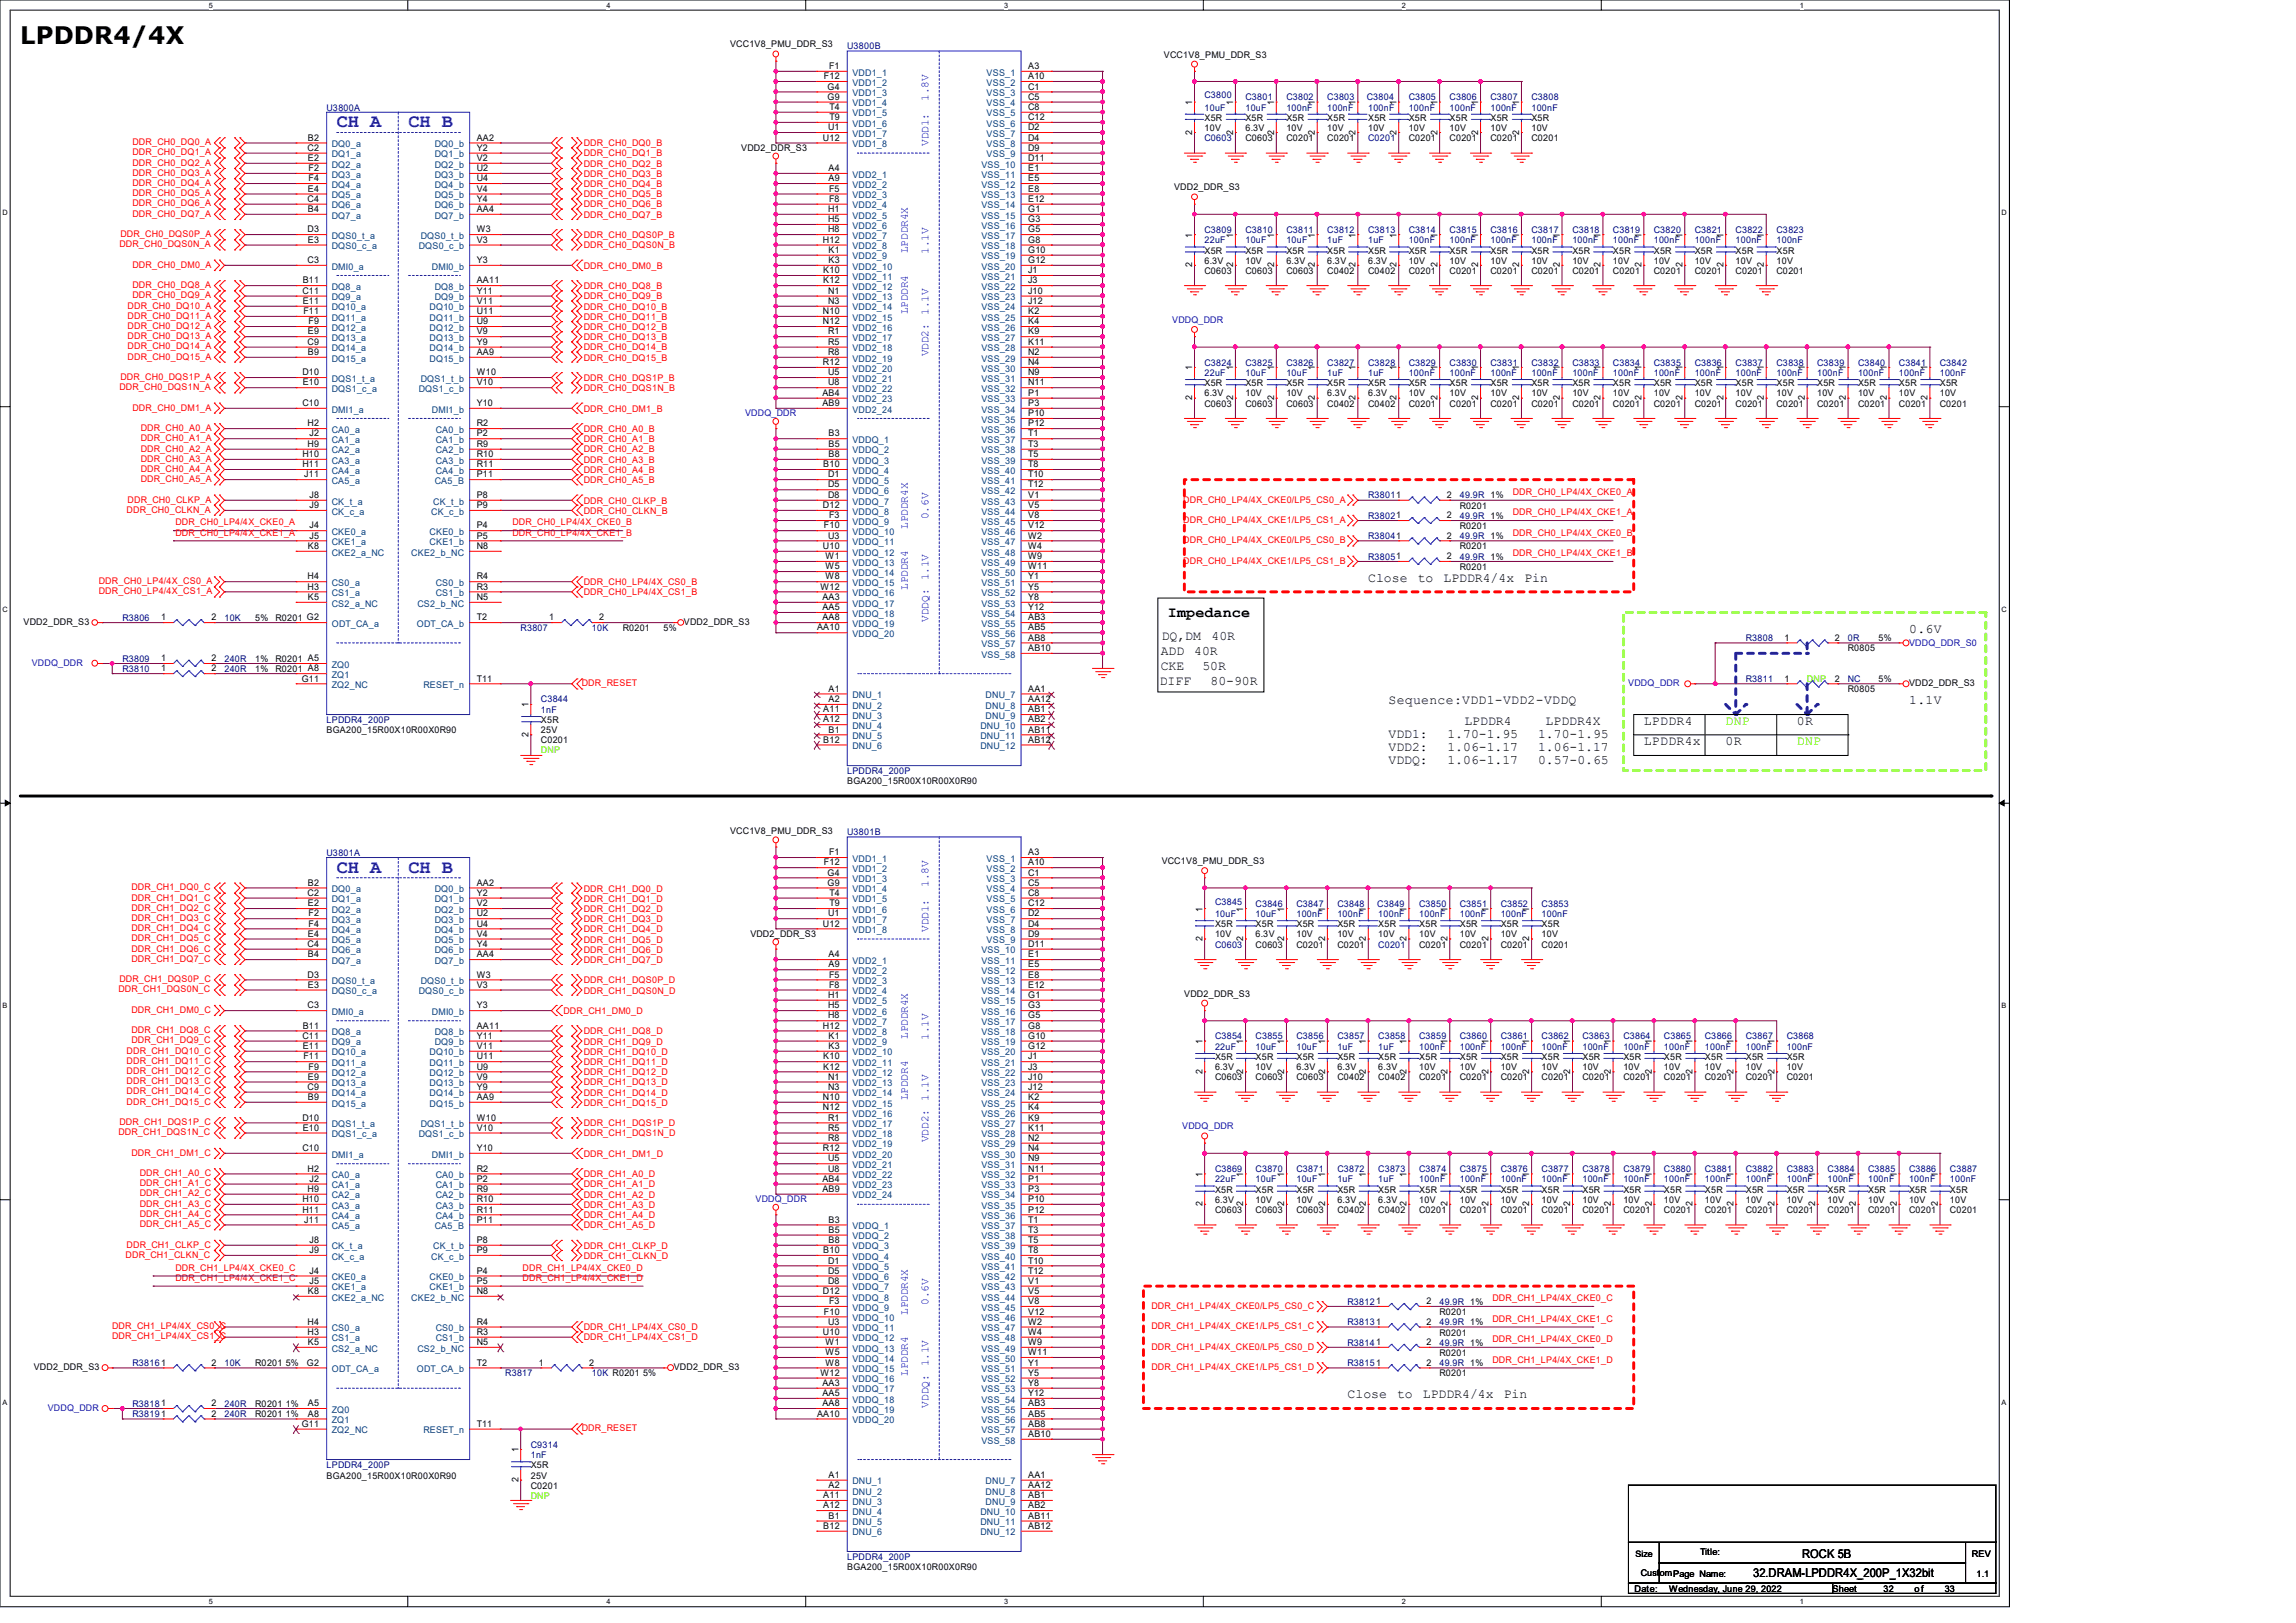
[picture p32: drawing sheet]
<svg xmlns="http://www.w3.org/2000/svg" width="297mm" height="210mm" viewBox="0 0 297 210" stroke-linecap="round" stroke-linejoin="round" font-family="sans-serif">
<defs><g id="words">
<text font-size="3.1" x="2.6" y="5.8">LPDDR4/4X</text>
<g font-size="2.4" fill="#00f">
<text x="43.6" y="16.5">CH A</text>
<text x="52.8" y="16.5">CH B</text>
<text x="43.6" y="112.9">CH A</text>
<text x="52.8" y="112.9">CH B</text>
</g>
<text font-size="1.9" x="151.1" y="79.8">Impedance</text>
<g font-size="1.7">
<text x="177" y="75.3">Close</text>
<text x="183.4" y="75.3">to</text>
<text x="186.7" y="75.3">LPDDR4/4x</text>
<text x="197.2" y="75.3">Pin</text>
<text x="150.3" y="82.8">DQ,DM</text>
<text x="156.7" y="82.8">40R</text>
<text x="247" y="81.9">0.6V</text>
<text x="150" y="88.6">DIFF</text>
<text x="150.2" y="84.8">ADD</text>
<text x="150.2" y="86.7">CKE</text>
<text x="154.5" y="84.8">40R</text>
<text x="155.5" y="86.7">50R</text>
<text x="156.6" y="88.6">80-90R</text>
<text x="179.6" y="91.1">Sequence:VDD1-VDD2-VDDQ</text>
<text x="179.6" y="95.5">VDD1:</text>
<text x="187.2" y="95.5">1.70-1.95</text>
<text x="189.4" y="93.8">LPDDR4</text>
<text x="199" y="95.5">1.70-1.95</text>
<text x="199.9" y="93.8">LPDDR4X</text>
<text x="212.6" y="93.8">LPDDR4</text>
<text x="232.4" y="93.8">0R</text>
<text x="247" y="91.1">1.1V</text>
<text x="179.6" y="97.2">VDD2:</text>
<text x="179.6" y="98.8">VDDQ:</text>
<text x="187.2" y="97.2">1.06-1.17</text>
<text x="187.2" y="98.8">1.06-1.17</text>
<text x="199" y="97.2">1.06-1.17</text>
<text x="199" y="98.8">0.57-0.65</text>
<text x="212.6" y="96.4">LPDDR4x</text>
<text x="223.2" y="96.4">0R</text>
<text x="174.3" y="180.9">Close</text>
<text x="180.7" y="180.9">to</text>
<text x="184.1" y="180.9">LPDDR4/4x</text>
<text x="194.5" y="180.9">Pin</text>
</g>
<g font-size="1.7" fill="#0f0">
<text x="223.2" y="93.8">DNP</text>
<text x="232.4" y="96.4">DNP</text>
</g>
<g font-size="1.6">
<text x="233.1" y="201.5">ROCK 5B</text>
<text x="226.8" y="204">32.DRAM-LPDDR4X_200P_1X32bit</text>
</g>
<g font-size="1.4" fill="#00f">
<text x="120.1" y="13" transform="rotate(-90 120.1 13)">1.8V</text>
<text x="120.1" y="18.9" transform="rotate(-90 120.1 18.9)">VDD1:</text>
<text x="117.4" y="32.8" transform="rotate(-90 117.4 32.8)">LPDDR4X</text>
<text x="120.1" y="32.9" transform="rotate(-90 120.1 32.9)">1.1V</text>
<text x="117.4" y="40.7" transform="rotate(-90 117.4 40.7)">LPDDR4</text>
<text x="120.1" y="40.8" transform="rotate(-90 120.1 40.8)">1.1V</text>
<text x="120.1" y="46.1" transform="rotate(-90 120.1 46.1)">VDD2:</text>
<text x="117.4" y="68.4" transform="rotate(-90 117.4 68.4)">LPDDR4X</text>
<text x="120.1" y="67.2" transform="rotate(-90 120.1 67.2)">0.6V</text>
<text x="117.4" y="76.3" transform="rotate(-90 117.4 76.3)">LPDDR4</text>
<text x="120.1" y="75.1" transform="rotate(-90 120.1 75.1)">1.1V</text>
<text x="120.1" y="80.4" transform="rotate(-90 120.1 80.4)">VDDQ:</text>
<text x="120.1" y="114.7" transform="rotate(-90 120.1 114.7)">1.8V</text>
<text x="120.1" y="120.6" transform="rotate(-90 120.1 120.6)">VDD1:</text>
<text x="117.4" y="134.5" transform="rotate(-90 117.4 134.5)">LPDDR4X</text>
<text x="120.1" y="134.5" transform="rotate(-90 120.1 134.5)">1.1V</text>
<text x="117.4" y="142.4" transform="rotate(-90 117.4 142.4)">LPDDR4</text>
<text x="120.1" y="142.5" transform="rotate(-90 120.1 142.5)">1.1V</text>
<text x="120.1" y="147.8" transform="rotate(-90 120.1 147.8)">VDD2:</text>
<text x="117.4" y="170.1" transform="rotate(-90 117.4 170.1)">LPDDR4X</text>
<text x="120.1" y="168.9" transform="rotate(-90 120.1 168.9)">0.6V</text>
<text x="117.4" y="178.1" transform="rotate(-90 117.4 178.1)">LPDDR4</text>
<text x="120.1" y="176.8" transform="rotate(-90 120.1 176.8)">1.1V</text>
<text x="120.1" y="182.1" transform="rotate(-90 120.1 182.1)">VDDQ:</text>
</g>
<g font-size="1.2">
<text x="94.4" y="6.1">VCC1V8_PMU_DDR_S3</text>
<text x="106.6" y="10.2">F12</text>
<text x="107.1" y="11.6">G4</text>
<text x="107.3" y="8.9">F1</text>
<text x="133" y="8.9">A3</text>
<text x="133" y="10.2">A10</text>
<text x="133" y="11.6">C1</text>
<text x="150.6" y="7.5">VCC1V8_PMU_DDR_S3</text>
<text x="107.1" y="12.9">G9</text>
<text x="107.1" y="16.8">U1</text>
<text x="107.3" y="14.2">T4</text>
<text x="107.3" y="15.5">T9</text>
<text x="133" y="12.9">C5</text>
<text x="133" y="14.2">C8</text>
<text x="133" y="15.5">C12</text>
<text x="133" y="16.8">D2</text>
<text x="154.2" y="17.4" transform="rotate(-90 154.2 17.4)">2</text>
<text x="154.2" y="13.6" transform="rotate(-90 154.2 13.6)">1</text>
<text x="155.8" y="15.6">X5R</text>
<text x="155.8" y="16.9">10V</text>
<text x="159.5" y="17.4" transform="rotate(-90 159.5 17.4)">2</text>
<text x="159.5" y="13.6" transform="rotate(-90 159.5 13.6)">1</text>
<text x="161.1" y="15.6">X5R</text>
<text x="161.1" y="16.9">6.3V</text>
<text x="164.8" y="17.4" transform="rotate(-90 164.8 17.4)">2</text>
<text x="164.8" y="13.6" transform="rotate(-90 164.8 13.6)">1</text>
<text x="166.4" y="15.6">X5R</text>
<text x="166.4" y="16.9">10V</text>
<text x="170.1" y="17.4" transform="rotate(-90 170.1 17.4)">2</text>
<text x="170.1" y="13.6" transform="rotate(-90 170.1 13.6)">1</text>
<text x="171.7" y="15.6">X5R</text>
<text x="171.7" y="16.9">10V</text>
<text x="175.3" y="17.4" transform="rotate(-90 175.3 17.4)">2</text>
<text x="175.3" y="13.6" transform="rotate(-90 175.3 13.6)">1</text>
<text x="177" y="15.6">X5R</text>
<text x="177" y="16.9">10V</text>
<text x="180.6" y="17.4" transform="rotate(-90 180.6 17.4)">2</text>
<text x="180.6" y="13.6" transform="rotate(-90 180.6 13.6)">1</text>
<text x="182.2" y="15.6">X5R</text>
<text x="182.2" y="16.9">10V</text>
<text x="185.9" y="17.4" transform="rotate(-90 185.9 17.4)">2</text>
<text x="185.9" y="13.6" transform="rotate(-90 185.9 13.6)">1</text>
<text x="187.5" y="15.6">X5R</text>
<text x="187.5" y="16.9">10V</text>
<text x="191.2" y="17.4" transform="rotate(-90 191.2 17.4)">2</text>
<text x="191.2" y="13.6" transform="rotate(-90 191.2 13.6)">1</text>
<text x="192.8" y="15.6">X5R</text>
<text x="192.8" y="16.9">10V</text>
<text x="196.5" y="17.4" transform="rotate(-90 196.5 17.4)">2</text>
<text x="196.5" y="13.6" transform="rotate(-90 196.5 13.6)">1</text>
<text x="198.1" y="15.6">X5R</text>
<text x="198.1" y="16.9">10V</text>
<text x="39.8" y="19.5">C2</text>
<text x="39.8" y="20.8">E2</text>
<text x="39.8" y="18.2">B2</text>
<text x="39.9" y="23.5">F4</text>
<text x="39.9" y="22.1">F2</text>
<text x="61.7" y="18.2">AA2</text>
<text x="61.7" y="19.5">Y2</text>
<text x="61.7" y="20.8">V2</text>
<text x="61.7" y="22.1">U2</text>
<text x="61.7" y="23.5">U4</text>
<text x="95.9" y="19.6">VDD2_DDR_S3</text>
<text x="106.5" y="18.2">U12</text>
<text x="107.2" y="22.1">A4</text>
<text x="107.2" y="23.5">A9</text>
<text x="133" y="18.2">D4</text>
<text x="133" y="19.5">D9</text>
<text x="133" y="20.8">D11</text>
<text x="133" y="22.1">E1</text>
<text x="133" y="23.5">E5</text>
<text x="161.1" y="18.2">C0603</text>
<text x="166.4" y="18.2">C0201</text>
<text x="171.7" y="18.2">C0201</text>
<text x="182.2" y="18.2">C0201</text>
<text x="187.5" y="18.2">C0201</text>
<text x="192.8" y="18.2">C0201</text>
<text x="198.1" y="18.2">C0201</text>
<text x="39.8" y="26.1">C4</text>
<text x="39.8" y="27.4">B4</text>
<text x="39.8" y="24.8">E4</text>
<text x="61.7" y="24.8">V4</text>
<text x="61.7" y="26.1">Y4</text>
<text x="61.7" y="27.4">AA4</text>
<text x="107.1" y="27.4">H1</text>
<text x="107.1" y="28.7">H5</text>
<text x="107.3" y="24.8">F5</text>
<text x="107.3" y="26.1">F8</text>
<text x="133" y="24.8">E8</text>
<text x="133" y="26.1">E12</text>
<text x="133" y="27.4">G1</text>
<text x="133" y="28.7">G3</text>
<text x="151.9" y="24.6">VDD2_DDR_S3</text>
<text x="39.8" y="34">C3</text>
<text x="39.8" y="30.1">D3</text>
<text x="39.8" y="31.4">E3</text>
<text x="61.7" y="30.1">W3</text>
<text x="61.7" y="31.4">V3</text>
<text x="61.7" y="34">Y3</text>
<text x="106.5" y="31.4">H12</text>
<text x="106.5" y="35.3">K10</text>
<text x="107.1" y="30.1">H8</text>
<text x="107.2" y="34">K3</text>
<text x="107.2" y="32.7">K1</text>
<text x="133" y="35.3">J1</text>
<text x="133" y="30.1">G5</text>
<text x="133" y="31.4">G8</text>
<text x="133" y="32.7">G10</text>
<text x="133" y="34">G12</text>
<text x="154.2" y="34.6" transform="rotate(-90 154.2 34.6)">2</text>
<text x="154.2" y="30.8" transform="rotate(-90 154.2 30.8)">1</text>
<text x="155.8" y="35.4">C0603</text>
<text x="155.8" y="32.8">X5R</text>
<text x="155.8" y="34.1">6.3V</text>
<text x="159.5" y="34.6" transform="rotate(-90 159.5 34.6)">2</text>
<text x="159.5" y="30.8" transform="rotate(-90 159.5 30.8)">1</text>
<text x="161.1" y="35.4">C0603</text>
<text x="161.1" y="32.8">X5R</text>
<text x="161.1" y="34.1">10V</text>
<text x="164.8" y="34.6" transform="rotate(-90 164.8 34.6)">2</text>
<text x="164.8" y="30.8" transform="rotate(-90 164.8 30.8)">1</text>
<text x="166.4" y="35.4">C0603</text>
<text x="166.4" y="32.8">X5R</text>
<text x="166.4" y="34.1">6.3V</text>
<text x="170.1" y="34.6" transform="rotate(-90 170.1 34.6)">2</text>
<text x="170.1" y="30.8" transform="rotate(-90 170.1 30.8)">1</text>
<text x="171.7" y="35.4">C0402</text>
<text x="171.7" y="32.8">X5R</text>
<text x="171.7" y="34.1">6.3V</text>
<text x="175.3" y="34.6" transform="rotate(-90 175.3 34.6)">2</text>
<text x="175.3" y="30.8" transform="rotate(-90 175.3 30.8)">1</text>
<text x="177" y="35.4">C0402</text>
<text x="177" y="32.8">X5R</text>
<text x="177" y="34.1">6.3V</text>
<text x="180.6" y="34.6" transform="rotate(-90 180.6 34.6)">2</text>
<text x="180.6" y="30.8" transform="rotate(-90 180.6 30.8)">1</text>
<text x="182.2" y="35.4">C0201</text>
<text x="182.2" y="32.8">X5R</text>
<text x="182.2" y="34.1">10V</text>
<text x="185.9" y="34.6" transform="rotate(-90 185.9 34.6)">2</text>
<text x="185.9" y="30.8" transform="rotate(-90 185.9 30.8)">1</text>
<text x="187.5" y="35.4">C0201</text>
<text x="187.5" y="32.8">X5R</text>
<text x="187.5" y="34.1">10V</text>
<text x="191.2" y="34.6" transform="rotate(-90 191.2 34.6)">2</text>
<text x="191.2" y="30.8" transform="rotate(-90 191.2 30.8)">1</text>
<text x="192.8" y="35.4">C0201</text>
<text x="192.8" y="32.8">X5R</text>
<text x="192.8" y="34.1">10V</text>
<text x="196.5" y="34.6" transform="rotate(-90 196.5 34.6)">2</text>
<text x="196.5" y="30.8" transform="rotate(-90 196.5 30.8)">1</text>
<text x="198.1" y="35.4">C0201</text>
<text x="198.1" y="32.8">X5R</text>
<text x="198.1" y="34.1">10V</text>
<text x="201.8" y="34.6" transform="rotate(-90 201.8 34.6)">2</text>
<text x="201.8" y="30.8" transform="rotate(-90 201.8 30.8)">1</text>
<text x="203.4" y="35.4">C0201</text>
<text x="203.4" y="32.8">X5R</text>
<text x="203.4" y="34.1">10V</text>
<text x="207.1" y="34.6" transform="rotate(-90 207.1 34.6)">2</text>
<text x="207.1" y="30.8" transform="rotate(-90 207.1 30.8)">1</text>
<text x="208.6" y="35.4">C0201</text>
<text x="208.6" y="32.8">X5R</text>
<text x="208.6" y="34.1">10V</text>
<text x="212.3" y="34.6" transform="rotate(-90 212.3 34.6)">2</text>
<text x="212.3" y="30.8" transform="rotate(-90 212.3 30.8)">1</text>
<text x="213.9" y="35.4">C0201</text>
<text x="213.9" y="32.8">X5R</text>
<text x="213.9" y="34.1">10V</text>
<text x="217.6" y="34.6" transform="rotate(-90 217.6 34.6)">2</text>
<text x="217.6" y="30.8" transform="rotate(-90 217.6 30.8)">1</text>
<text x="219.2" y="35.4">C0201</text>
<text x="219.2" y="32.8">X5R</text>
<text x="219.2" y="34.1">10V</text>
<text x="222.9" y="34.6" transform="rotate(-90 222.9 34.6)">2</text>
<text x="222.9" y="30.8" transform="rotate(-90 222.9 30.8)">1</text>
<text x="224.5" y="35.4">C0201</text>
<text x="224.5" y="32.8">X5R</text>
<text x="224.5" y="34.1">10V</text>
<text x="228.2" y="34.6" transform="rotate(-90 228.2 34.6)">2</text>
<text x="228.2" y="30.8" transform="rotate(-90 228.2 30.8)">1</text>
<text x="229.8" y="35.4">C0201</text>
<text x="229.8" y="32.8">X5R</text>
<text x="229.8" y="34.1">10V</text>
<text x="39.1" y="38">C11</text>
<text x="39.2" y="39.3">E11</text>
<text x="39.2" y="36.7">B11</text>
<text x="39.2" y="40.6">F11</text>
<text x="39.9" y="42">F9</text>
<text x="61.7" y="40.6">U11</text>
<text x="61.7" y="38">Y11</text>
<text x="61.7" y="42">U9</text>
<text x="61.7" y="39.3">V11</text>
<text x="61.7" y="36.7">AA11</text>
<text x="106.5" y="42">N12</text>
<text x="106.5" y="40.6">N10</text>
<text x="106.5" y="36.7">K12</text>
<text x="107.1" y="39.3">N3</text>
<text x="107.1" y="38">N1</text>
<text x="133" y="38">J10</text>
<text x="133" y="40.6">K2</text>
<text x="133" y="36.7">J3</text>
<text x="133" y="39.3">J12</text>
<text x="133" y="42">K4</text>
<text x="39.8" y="44.6">C9</text>
<text x="39.8" y="45.9">B9</text>
<text x="39.8" y="43.3">E9</text>
<text x="61.7" y="44.6">Y9</text>
<text x="61.7" y="45.9">AA9</text>
<text x="61.7" y="43.3">V9</text>
<text x="106.5" y="47.2">R12</text>
<text x="107.1" y="44.6">R5</text>
<text x="107.1" y="45.9">R8</text>
<text x="107.1" y="43.3">R1</text>
<text x="133" y="43.3">K9</text>
<text x="133" y="45.9">N2</text>
<text x="133" y="44.6">K11</text>
<text x="133" y="47.2">N4</text>
<text x="154.2" y="47.9" transform="rotate(-90 154.2 47.9)">1</text>
<text x="159.5" y="47.9" transform="rotate(-90 159.5 47.9)">1</text>
<text x="164.8" y="47.9" transform="rotate(-90 164.8 47.9)">1</text>
<text x="170.1" y="47.9" transform="rotate(-90 170.1 47.9)">1</text>
<text x="175.3" y="47.9" transform="rotate(-90 175.3 47.9)">1</text>
<text x="180.6" y="47.9" transform="rotate(-90 180.6 47.9)">1</text>
<text x="185.9" y="47.9" transform="rotate(-90 185.9 47.9)">1</text>
<text x="191.2" y="47.9" transform="rotate(-90 191.2 47.9)">1</text>
<text x="196.5" y="47.9" transform="rotate(-90 196.5 47.9)">1</text>
<text x="201.8" y="47.9" transform="rotate(-90 201.8 47.9)">1</text>
<text x="207.1" y="47.9" transform="rotate(-90 207.1 47.9)">1</text>
<text x="212.3" y="47.9" transform="rotate(-90 212.3 47.9)">1</text>
<text x="217.6" y="47.9" transform="rotate(-90 217.6 47.9)">1</text>
<text x="222.9" y="47.9" transform="rotate(-90 222.9 47.9)">1</text>
<text x="228.2" y="47.9" transform="rotate(-90 228.2 47.9)">1</text>
<text x="233.5" y="47.9" transform="rotate(-90 233.5 47.9)">1</text>
<text x="238.8" y="47.9" transform="rotate(-90 238.8 47.9)">1</text>
<text x="244.1" y="47.9" transform="rotate(-90 244.1 47.9)">1</text>
<text x="249.3" y="47.9" transform="rotate(-90 249.3 47.9)">1</text>
<text x="39.1" y="52.5">C10</text>
<text x="39.1" y="48.6">D10</text>
<text x="39.2" y="49.9">E10</text>
<text x="61.7" y="52.5">Y10</text>
<text x="61.7" y="48.6">W10</text>
<text x="61.7" y="49.9">V10</text>
<text x="106.4" y="51.2">AB4</text>
<text x="106.4" y="52.5">AB9</text>
<text x="107.1" y="48.6">U5</text>
<text x="107.1" y="49.9">U8</text>
<text x="133" y="48.6">N9</text>
<text x="133" y="51.2">P1</text>
<text x="133" y="49.9">N11</text>
<text x="133" y="52.5">P3</text>
<text x="133" y="53.8">P10</text>
<text x="154.2" y="51.7" transform="rotate(-90 154.2 51.7)">2</text>
<text x="155.8" y="52.6">C0603</text>
<text x="155.8" y="50">X5R</text>
<text x="155.8" y="51.3">6.3V</text>
<text x="159.5" y="51.7" transform="rotate(-90 159.5 51.7)">2</text>
<text x="161.1" y="52.6">C0603</text>
<text x="161.1" y="50">X5R</text>
<text x="161.1" y="51.3">10V</text>
<text x="164.8" y="51.7" transform="rotate(-90 164.8 51.7)">2</text>
<text x="166.4" y="52.6">C0603</text>
<text x="166.4" y="50">X5R</text>
<text x="166.4" y="51.3">10V</text>
<text x="170.1" y="51.7" transform="rotate(-90 170.1 51.7)">2</text>
<text x="171.7" y="52.6">C0402</text>
<text x="171.7" y="50">X5R</text>
<text x="171.7" y="51.3">6.3V</text>
<text x="175.3" y="51.7" transform="rotate(-90 175.3 51.7)">2</text>
<text x="177" y="52.6">C0402</text>
<text x="177" y="50">X5R</text>
<text x="177" y="51.3">6.3V</text>
<text x="180.6" y="51.7" transform="rotate(-90 180.6 51.7)">2</text>
<text x="182.2" y="52.6">C0201</text>
<text x="182.2" y="50">X5R</text>
<text x="182.2" y="51.3">10V</text>
<text x="185.9" y="51.7" transform="rotate(-90 185.9 51.7)">2</text>
<text x="187.5" y="52.6">C0201</text>
<text x="187.5" y="50">X5R</text>
<text x="187.5" y="51.3">10V</text>
<text x="191.2" y="51.7" transform="rotate(-90 191.2 51.7)">2</text>
<text x="192.8" y="52.6">C0201</text>
<text x="192.8" y="50">X5R</text>
<text x="192.8" y="51.3">10V</text>
<text x="196.5" y="51.7" transform="rotate(-90 196.5 51.7)">2</text>
<text x="198.1" y="52.6">C0201</text>
<text x="198.1" y="50">X5R</text>
<text x="198.1" y="51.3">10V</text>
<text x="201.8" y="51.7" transform="rotate(-90 201.8 51.7)">2</text>
<text x="203.4" y="52.6">C0201</text>
<text x="203.4" y="50">X5R</text>
<text x="203.4" y="51.3">10V</text>
<text x="207.1" y="51.7" transform="rotate(-90 207.1 51.7)">2</text>
<text x="208.6" y="52.6">C0201</text>
<text x="208.6" y="50">X5R</text>
<text x="208.6" y="51.3">10V</text>
<text x="212.3" y="51.7" transform="rotate(-90 212.3 51.7)">2</text>
<text x="213.9" y="52.6">C0201</text>
<text x="213.9" y="50">X5R</text>
<text x="213.9" y="51.3">10V</text>
<text x="217.6" y="51.7" transform="rotate(-90 217.6 51.7)">2</text>
<text x="219.2" y="52.6">C0201</text>
<text x="219.2" y="50">X5R</text>
<text x="219.2" y="51.3">10V</text>
<text x="222.9" y="51.7" transform="rotate(-90 222.9 51.7)">2</text>
<text x="224.5" y="52.6">C0201</text>
<text x="224.5" y="50">X5R</text>
<text x="224.5" y="51.3">10V</text>
<text x="228.2" y="51.7" transform="rotate(-90 228.2 51.7)">2</text>
<text x="229.8" y="52.6">C0201</text>
<text x="229.8" y="50">X5R</text>
<text x="229.8" y="51.3">10V</text>
<text x="233.5" y="51.7" transform="rotate(-90 233.5 51.7)">2</text>
<text x="235.1" y="52.6">C0201</text>
<text x="235.1" y="50">X5R</text>
<text x="235.1" y="51.3">10V</text>
<text x="238.8" y="51.7" transform="rotate(-90 238.8 51.7)">2</text>
<text x="240.3" y="52.6">C0201</text>
<text x="240.3" y="50">X5R</text>
<text x="240.3" y="51.3">10V</text>
<text x="244.1" y="51.7" transform="rotate(-90 244.1 51.7)">2</text>
<text x="245.6" y="52.6">C0201</text>
<text x="245.6" y="50">X5R</text>
<text x="245.6" y="51.3">10V</text>
<text x="249.3" y="51.7" transform="rotate(-90 249.3 51.7)">2</text>
<text x="250.9" y="52.6">C0201</text>
<text x="250.9" y="50">X5R</text>
<text x="250.9" y="51.3">10V</text>
<text x="39.1" y="59.1">H10</text>
<text x="39.8" y="57.8">H9</text>
<text x="39.8" y="55.2">H2</text>
<text x="40" y="56.5">J2</text>
<text x="61.7" y="55.2">R2</text>
<text x="61.7" y="56.5">P2</text>
<text x="61.7" y="57.8">R9</text>
<text x="61.7" y="59.1">R10</text>
<text x="107.2" y="56.5">B3</text>
<text x="107.2" y="57.8">B5</text>
<text x="107.2" y="59.1">B8</text>
<text x="133" y="56.5">T1</text>
<text x="133" y="59.1">T5</text>
<text x="133" y="57.8">T3</text>
<text x="133" y="55.2">P12</text>
<text x="39.1" y="60.5">H11</text>
<text x="39.4" y="61.8">J11</text>
<text x="40" y="65.7">J9</text>
<text x="40" y="64.4">J8</text>
<text x="61.7" y="64.4">P8</text>
<text x="61.7" y="65.7">P9</text>
<text x="61.7" y="61.8">P11</text>
<text x="61.7" y="60.5">R11</text>
<text x="106.5" y="65.7">D12</text>
<text x="106.5" y="60.5">B10</text>
<text x="107.1" y="61.8">D1</text>
<text x="107.1" y="63.1">D5</text>
<text x="107.1" y="64.4">D8</text>
<text x="133" y="61.8">T10</text>
<text x="133" y="64.4">V1</text>
<text x="133" y="65.7">V5</text>
<text x="133" y="60.5">T8</text>
<text x="133" y="63.1">T12</text>
<text x="187.1" y="64.4">2</text>
<text x="188.8" y="65.8">R0201</text>
<text x="39.8" y="71">K8</text>
<text x="40" y="68.4">J4</text>
<text x="40" y="69.7">J5</text>
<text x="61.7" y="69.7">P5</text>
<text x="61.7" y="68.4">P4</text>
<text x="61.7" y="71">N8</text>
<text x="106.5" y="71">U10</text>
<text x="106.6" y="68.4">F10</text>
<text x="107.1" y="69.7">U3</text>
<text x="107.3" y="67.1">F3</text>
<text x="133" y="67.1">V8</text>
<text x="133" y="68.4">V12</text>
<text x="133" y="69.7">W2</text>
<text x="133" y="71">W4</text>
<text x="187.1" y="67.1">2</text>
<text x="187.1" y="69.7">2</text>
<text x="188.8" y="68.5">R0201</text>
<text x="188.8" y="71.1">R0201</text>
<text x="39.8" y="75">H4</text>
<text x="39.8" y="76.3">H3</text>
<text x="39.8" y="77.6">K5</text>
<text x="61.7" y="76.3">R3</text>
<text x="61.7" y="75">R4</text>
<text x="61.7" y="77.6">N5</text>
<text x="106.1" y="76.3">W12</text>
<text x="106.4" y="77.6">AA3</text>
<text x="106.8" y="72.3">W1</text>
<text x="106.8" y="75">W8</text>
<text x="106.8" y="73.7">W5</text>
<text x="133" y="72.3">W9</text>
<text x="133" y="73.7">W11</text>
<text x="133" y="75">Y1</text>
<text x="133" y="76.3">Y5</text>
<text x="133" y="77.6">Y8</text>
<text x="187.1" y="72.3">2</text>
<text x="188.8" y="73.7">R0201</text>
<text x="3" y="80.9">VDD2_DDR_S3</text>
<text x="20.8" y="80.3">1</text>
<text x="27.3" y="80.3">2</text>
<text x="33" y="80.3">5%</text>
<text x="35.6" y="80.3">R0201 G2</text>
<text x="61.7" y="80.3">T2</text>
<text x="71" y="80.3">1</text>
<text x="77.5" y="80.3">2</text>
<text x="80.6" y="81.7">R0201</text>
<text x="85.8" y="81.7">5%</text>
<text x="88.5" y="80.9">VDD2_DDR_S3</text>
<text x="105.7" y="81.6">AA10</text>
<text x="106.4" y="80.3">AA8</text>
<text x="106.4" y="79">AA5</text>
<text x="133" y="79">Y12</text>
<text x="133" y="80.3">AB3</text>
<text x="133" y="81.6">AB5</text>
<text x="133" y="82.9">AB8</text>
<text x="230.8" y="82.9">1</text>
<text x="237.3" y="82.9">2</text>
<text x="243" y="83">5%</text>
<text x="20.8" y="85.6">1</text>
<text x="20.8" y="86.9">1</text>
<text x="27.3" y="85.6">2</text>
<text x="27.3" y="86.9">2</text>
<text x="33" y="85.6">1%</text>
<text x="33" y="87">1%</text>
<text x="35.6" y="85.6">R0201 A5</text>
<text x="35.6" y="87">R0201 A8</text>
<text x="39" y="88.2">G11</text>
<text x="61.7" y="88.2">T11</text>
<text x="107.2" y="89.5">A1</text>
<text x="133" y="84.2">AB10</text>
<text x="133" y="89.5">AA1</text>
<text x="230.8" y="88.2">1</text>
<text x="237.3" y="88.2">2</text>
<text x="239" y="84.3">R0805</text>
<text x="239" y="89.6">R0805</text>
<text x="243" y="88.3">5%</text>
<text x="246.9" y="88.8">VDD2_DDR_S3</text>
<text x="42.2" y="94.9">BGA200_15R00X10R00X0R90</text>
<text x="68.4" y="95.3" transform="rotate(-90 68.4 95.3)">2</text>
<text x="68.4" y="91.5" transform="rotate(-90 68.4 91.5)">1</text>
<text x="70" y="93.6">X5R</text>
<text x="70" y="94.9">25V</text>
<text x="106.5" y="92.2">A11</text>
<text x="106.5" y="93.5">A12</text>
<text x="107.2" y="90.8">A2</text>
<text x="107.2" y="94.8">B1</text>
<text x="133" y="90.8">AA12</text>
<text x="133" y="92.2">AB1</text>
<text x="133" y="93.5">AB2</text>
<text x="133" y="94.8">AB11</text>
<text x="70" y="96.2">C0201</text>
<text x="106.5" y="96.1">B12</text>
<text x="109.6" y="101.5">BGA200_15R00X10R00X0R90</text>
<text x="133" y="96.1">AB12</text>
<text x="94.4" y="108">VCC1V8_PMU_DDR_S3</text>
<text x="106.6" y="112">F12</text>
<text x="107.1" y="113.3">G4</text>
<text x="107.3" y="110.7">F1</text>
<text x="133" y="110.7">A3</text>
<text x="133" y="112">A10</text>
<text x="133" y="113.3">C1</text>
<text x="150.3" y="111.8">VCC1V8_PMU_DDR_S3</text>
<text x="39.8" y="115.9">C2</text>
<text x="39.8" y="117.3">E2</text>
<text x="39.8" y="114.6">B2</text>
<text x="39.9" y="119.9">F4</text>
<text x="39.9" y="118.6">F2</text>
<text x="61.7" y="114.6">AA2</text>
<text x="61.7" y="115.9">Y2</text>
<text x="61.7" y="117.3">V2</text>
<text x="61.7" y="118.6">U2</text>
<text x="61.7" y="119.9">U4</text>
<text x="106.5" y="119.9">U12</text>
<text x="107.1" y="114.6">G9</text>
<text x="107.1" y="118.6">U1</text>
<text x="107.3" y="115.9">T4</text>
<text x="107.3" y="117.3">T9</text>
<text x="133" y="114.6">C5</text>
<text x="133" y="115.9">C8</text>
<text x="133" y="117.3">C12</text>
<text x="133" y="118.6">D2</text>
<text x="133" y="119.9">D4</text>
<text x="155.5" y="117.9" transform="rotate(-90 155.5 117.9)">1</text>
<text x="157.2" y="120">X5R</text>
<text x="160.8" y="117.9" transform="rotate(-90 160.8 117.9)">1</text>
<text x="162.4" y="120">X5R</text>
<text x="166.1" y="117.9" transform="rotate(-90 166.1 117.9)">1</text>
<text x="167.7" y="120">X5R</text>
<text x="171.4" y="117.9" transform="rotate(-90 171.4 117.9)">1</text>
<text x="173" y="120">X5R</text>
<text x="176.7" y="117.9" transform="rotate(-90 176.7 117.9)">1</text>
<text x="178.3" y="120">X5R</text>
<text x="181.9" y="117.9" transform="rotate(-90 181.9 117.9)">1</text>
<text x="183.6" y="120">X5R</text>
<text x="187.2" y="117.9" transform="rotate(-90 187.2 117.9)">1</text>
<text x="188.8" y="120">X5R</text>
<text x="192.5" y="117.9" transform="rotate(-90 192.5 117.9)">1</text>
<text x="194.1" y="120">X5R</text>
<text x="197.8" y="117.9" transform="rotate(-90 197.8 117.9)">1</text>
<text x="199.4" y="120">X5R</text>
<text x="39.8" y="122.5">C4</text>
<text x="39.8" y="123.9">B4</text>
<text x="39.8" y="121.2">E4</text>
<text x="61.7" y="121.2">V4</text>
<text x="61.7" y="122.5">Y4</text>
<text x="61.7" y="123.9">AA4</text>
<text x="97.1" y="121.3">VDD2_DDR_S3</text>
<text x="107.2" y="123.9">A4</text>
<text x="107.2" y="125.2">A9</text>
<text x="133" y="121.2">D9</text>
<text x="133" y="122.5">D11</text>
<text x="133" y="123.9">E1</text>
<text x="133" y="125.2">E5</text>
<text x="155.5" y="121.8" transform="rotate(-90 155.5 121.8)">2</text>
<text x="157.2" y="121.3">10V</text>
<text x="160.8" y="121.8" transform="rotate(-90 160.8 121.8)">2</text>
<text x="162.4" y="122.6">C0603</text>
<text x="162.4" y="121.3">6.3V</text>
<text x="166.1" y="121.8" transform="rotate(-90 166.1 121.8)">2</text>
<text x="167.7" y="122.6">C0201</text>
<text x="167.7" y="121.3">10V</text>
<text x="171.4" y="121.8" transform="rotate(-90 171.4 121.8)">2</text>
<text x="173" y="122.6">C0201</text>
<text x="173" y="121.3">10V</text>
<text x="176.7" y="121.8" transform="rotate(-90 176.7 121.8)">2</text>
<text x="178.3" y="121.3">10V</text>
<text x="181.9" y="121.8" transform="rotate(-90 181.9 121.8)">2</text>
<text x="183.6" y="122.6">C0201</text>
<text x="183.6" y="121.3">10V</text>
<text x="187.2" y="121.8" transform="rotate(-90 187.2 121.8)">2</text>
<text x="188.8" y="122.6">C0201</text>
<text x="188.8" y="121.3">10V</text>
<text x="192.5" y="121.8" transform="rotate(-90 192.5 121.8)">2</text>
<text x="194.1" y="122.6">C0201</text>
<text x="194.1" y="121.3">10V</text>
<text x="197.8" y="121.8" transform="rotate(-90 197.8 121.8)">2</text>
<text x="199.4" y="122.6">C0201</text>
<text x="199.4" y="121.3">10V</text>
<text x="39.8" y="130.5">C3</text>
<text x="39.8" y="126.5">D3</text>
<text x="39.8" y="127.8">E3</text>
<text x="61.7" y="126.5">W3</text>
<text x="61.7" y="127.8">V3</text>
<text x="61.7" y="130.5">Y3</text>
<text x="107.1" y="129.1">H1</text>
<text x="107.1" y="130.5">H5</text>
<text x="107.1" y="131.8">H8</text>
<text x="107.3" y="126.5">F5</text>
<text x="107.3" y="127.8">F8</text>
<text x="133" y="126.5">E8</text>
<text x="133" y="127.8">E12</text>
<text x="133" y="129.1">G1</text>
<text x="133" y="130.5">G3</text>
<text x="133" y="131.8">G5</text>
<text x="153.2" y="128.9">VDD2_DDR_S3</text>
<text x="39.1" y="134.4">C11</text>
<text x="39.2" y="135.7">E11</text>
<text x="39.2" y="133.1">B11</text>
<text x="39.2" y="137.1">F11</text>
<text x="61.7" y="137.1">U11</text>
<text x="61.7" y="134.4">Y11</text>
<text x="61.7" y="135.7">V11</text>
<text x="61.7" y="133.1">AA11</text>
<text x="106.5" y="133.1">H12</text>
<text x="106.5" y="137.1">K10</text>
<text x="107.2" y="135.7">K3</text>
<text x="107.2" y="134.4">K1</text>
<text x="133" y="137.1">J1</text>
<text x="133" y="133.1">G8</text>
<text x="133" y="134.4">G10</text>
<text x="133" y="135.7">G12</text>
<text x="155.5" y="135.1" transform="rotate(-90 155.5 135.1)">1</text>
<text x="157.2" y="137.1">X5R</text>
<text x="160.8" y="135.1" transform="rotate(-90 160.8 135.1)">1</text>
<text x="162.4" y="137.1">X5R</text>
<text x="166.1" y="135.1" transform="rotate(-90 166.1 135.1)">1</text>
<text x="167.7" y="137.1">X5R</text>
<text x="171.4" y="135.1" transform="rotate(-90 171.4 135.1)">1</text>
<text x="173" y="137.1">X5R</text>
<text x="176.7" y="135.1" transform="rotate(-90 176.7 135.1)">1</text>
<text x="178.3" y="137.1">X5R</text>
<text x="181.9" y="135.1" transform="rotate(-90 181.9 135.1)">1</text>
<text x="183.6" y="137.1">X5R</text>
<text x="187.2" y="135.1" transform="rotate(-90 187.2 135.1)">1</text>
<text x="188.8" y="137.1">X5R</text>
<text x="192.5" y="135.1" transform="rotate(-90 192.5 135.1)">1</text>
<text x="194.1" y="137.1">X5R</text>
<text x="197.8" y="135.1" transform="rotate(-90 197.8 135.1)">1</text>
<text x="199.4" y="137.1">X5R</text>
<text x="203.1" y="135.1" transform="rotate(-90 203.1 135.1)">1</text>
<text x="204.7" y="137.1">X5R</text>
<text x="208.4" y="135.1" transform="rotate(-90 208.4 135.1)">1</text>
<text x="210" y="137.1">X5R</text>
<text x="213.7" y="135.1" transform="rotate(-90 213.7 135.1)">1</text>
<text x="215.2" y="137.1">X5R</text>
<text x="218.9" y="135.1" transform="rotate(-90 218.9 135.1)">1</text>
<text x="220.5" y="137.1">X5R</text>
<text x="224.2" y="135.1" transform="rotate(-90 224.2 135.1)">1</text>
<text x="225.8" y="137.1">X5R</text>
<text x="229.5" y="135.1" transform="rotate(-90 229.5 135.1)">1</text>
<text x="231.1" y="137.1">X5R</text>
<text x="39.8" y="141">C9</text>
<text x="39.8" y="142.3">B9</text>
<text x="39.8" y="139.7">E9</text>
<text x="39.9" y="138.4">F9</text>
<text x="61.7" y="141">Y9</text>
<text x="61.7" y="142.3">AA9</text>
<text x="61.7" y="139.7">V9</text>
<text x="61.7" y="138.4">U9</text>
<text x="106.5" y="143.7">N12</text>
<text x="106.5" y="142.3">N10</text>
<text x="106.5" y="138.4">K12</text>
<text x="107.1" y="141">N3</text>
<text x="107.1" y="139.7">N1</text>
<text x="133" y="139.7">J10</text>
<text x="133" y="142.3">K2</text>
<text x="133" y="138.4">J3</text>
<text x="133" y="141">J12</text>
<text x="133" y="143.7">K4</text>
<text x="155.5" y="138.9" transform="rotate(-90 155.5 138.9)">2</text>
<text x="157.2" y="139.8">C0603</text>
<text x="157.2" y="138.5">6.3V</text>
<text x="160.8" y="138.9" transform="rotate(-90 160.8 138.9)">2</text>
<text x="162.4" y="139.8">C0603</text>
<text x="162.4" y="138.5">10V</text>
<text x="166.1" y="138.9" transform="rotate(-90 166.1 138.9)">2</text>
<text x="167.7" y="139.8">C0603</text>
<text x="167.7" y="138.5">6.3V</text>
<text x="171.4" y="138.9" transform="rotate(-90 171.4 138.9)">2</text>
<text x="173" y="139.8">C0402</text>
<text x="173" y="138.5">6.3V</text>
<text x="176.7" y="138.9" transform="rotate(-90 176.7 138.9)">2</text>
<text x="178.3" y="139.8">C0402</text>
<text x="178.3" y="138.5">6.3V</text>
<text x="181.9" y="138.9" transform="rotate(-90 181.9 138.9)">2</text>
<text x="183.6" y="139.8">C0201</text>
<text x="183.6" y="138.5">10V</text>
<text x="187.2" y="138.9" transform="rotate(-90 187.2 138.9)">2</text>
<text x="188.8" y="139.8">C0201</text>
<text x="188.8" y="138.5">10V</text>
<text x="192.5" y="138.9" transform="rotate(-90 192.5 138.9)">2</text>
<text x="194.1" y="139.8">C0201</text>
<text x="194.1" y="138.5">10V</text>
<text x="197.8" y="138.9" transform="rotate(-90 197.8 138.9)">2</text>
<text x="199.4" y="139.8">C0201</text>
<text x="199.4" y="138.5">10V</text>
<text x="203.1" y="138.9" transform="rotate(-90 203.1 138.9)">2</text>
<text x="204.7" y="139.8">C0201</text>
<text x="204.7" y="138.5">10V</text>
<text x="208.4" y="138.9" transform="rotate(-90 208.4 138.9)">2</text>
<text x="210" y="139.8">C0201</text>
<text x="210" y="138.5">10V</text>
<text x="213.7" y="138.9" transform="rotate(-90 213.7 138.9)">2</text>
<text x="215.2" y="139.8">C0201</text>
<text x="215.2" y="138.5">10V</text>
<text x="218.9" y="138.9" transform="rotate(-90 218.9 138.9)">2</text>
<text x="220.5" y="139.8">C0201</text>
<text x="220.5" y="138.5">10V</text>
<text x="224.2" y="138.9" transform="rotate(-90 224.2 138.9)">2</text>
<text x="225.8" y="139.8">C0201</text>
<text x="225.8" y="138.5">10V</text>
<text x="229.5" y="138.9" transform="rotate(-90 229.5 138.9)">2</text>
<text x="231.1" y="139.8">C0201</text>
<text x="231.1" y="138.5">10V</text>
<text x="39.1" y="148.9">C10</text>
<text x="39.1" y="145">D10</text>
<text x="39.2" y="146.3">E10</text>
<text x="61.7" y="148.9">Y10</text>
<text x="61.7" y="145">W10</text>
<text x="61.7" y="146.3">V10</text>
<text x="106.5" y="148.9">R12</text>
<text x="107.1" y="146.3">R5</text>
<text x="107.1" y="147.6">R8</text>
<text x="107.1" y="145">R1</text>
<text x="133" y="145">K9</text>
<text x="133" y="147.6">N2</text>
<text x="133" y="146.3">K11</text>
<text x="133" y="148.9">N4</text>
<text x="39.1" y="155.5">H10</text>
<text x="39.8" y="154.2">H9</text>
<text x="39.8" y="151.6">H2</text>
<text x="40" y="152.9">J2</text>
<text x="61.7" y="151.6">R2</text>
<text x="61.7" y="152.9">P2</text>
<text x="61.7" y="154.2">R9</text>
<text x="61.7" y="155.5">R10</text>
<text x="106.4" y="152.9">AB4</text>
<text x="106.4" y="154.2">AB9</text>
<text x="107.1" y="150.3">U5</text>
<text x="107.1" y="151.6">U8</text>
<text x="133" y="150.3">N9</text>
<text x="133" y="152.9">P1</text>
<text x="133" y="151.6">N11</text>
<text x="133" y="154.2">P3</text>
<text x="133" y="155.5">P10</text>
<text x="155.5" y="152.3" transform="rotate(-90 155.5 152.3)">1</text>
<text x="157.2" y="154.3">X5R</text>
<text x="157.2" y="155.6">6.3V</text>
<text x="160.8" y="152.3" transform="rotate(-90 160.8 152.3)">1</text>
<text x="162.4" y="154.3">X5R</text>
<text x="162.4" y="155.6">10V</text>
<text x="166.1" y="152.3" transform="rotate(-90 166.1 152.3)">1</text>
<text x="167.7" y="154.3">X5R</text>
<text x="167.7" y="155.6">10V</text>
<text x="171.4" y="152.3" transform="rotate(-90 171.4 152.3)">1</text>
<text x="173" y="154.3">X5R</text>
<text x="173" y="155.6">6.3V</text>
<text x="176.7" y="152.3" transform="rotate(-90 176.7 152.3)">1</text>
<text x="178.3" y="154.3">X5R</text>
<text x="178.3" y="155.6">6.3V</text>
<text x="181.9" y="152.3" transform="rotate(-90 181.9 152.3)">1</text>
<text x="183.6" y="154.3">X5R</text>
<text x="183.6" y="155.6">10V</text>
<text x="187.2" y="152.3" transform="rotate(-90 187.2 152.3)">1</text>
<text x="188.8" y="154.3">X5R</text>
<text x="188.8" y="155.6">10V</text>
<text x="192.5" y="152.3" transform="rotate(-90 192.5 152.3)">1</text>
<text x="194.1" y="154.3">X5R</text>
<text x="194.1" y="155.6">10V</text>
<text x="197.8" y="152.3" transform="rotate(-90 197.8 152.3)">1</text>
<text x="199.4" y="154.3">X5R</text>
<text x="199.4" y="155.6">10V</text>
<text x="203.1" y="152.3" transform="rotate(-90 203.1 152.3)">1</text>
<text x="204.7" y="154.3">X5R</text>
<text x="204.7" y="155.6">10V</text>
<text x="208.4" y="152.3" transform="rotate(-90 208.4 152.3)">1</text>
<text x="210" y="154.3">X5R</text>
<text x="210" y="155.6">10V</text>
<text x="213.7" y="152.3" transform="rotate(-90 213.7 152.3)">1</text>
<text x="215.2" y="154.3">X5R</text>
<text x="215.2" y="155.6">10V</text>
<text x="218.9" y="152.3" transform="rotate(-90 218.9 152.3)">1</text>
<text x="220.5" y="154.3">X5R</text>
<text x="220.5" y="155.6">10V</text>
<text x="224.2" y="152.3" transform="rotate(-90 224.2 152.3)">1</text>
<text x="225.8" y="154.3">X5R</text>
<text x="225.8" y="155.6">10V</text>
<text x="229.5" y="152.3" transform="rotate(-90 229.5 152.3)">1</text>
<text x="231.1" y="154.3">X5R</text>
<text x="231.1" y="155.6">10V</text>
<text x="234.8" y="152.3" transform="rotate(-90 234.8 152.3)">1</text>
<text x="236.4" y="154.3">X5R</text>
<text x="236.4" y="155.6">10V</text>
<text x="240.1" y="152.3" transform="rotate(-90 240.1 152.3)">1</text>
<text x="241.7" y="154.3">X5R</text>
<text x="241.7" y="155.6">10V</text>
<text x="245.4" y="152.3" transform="rotate(-90 245.4 152.3)">1</text>
<text x="246.9" y="154.3">X5R</text>
<text x="246.9" y="155.6">10V</text>
<text x="250.7" y="152.3" transform="rotate(-90 250.7 152.3)">1</text>
<text x="252.2" y="154.3">X5R</text>
<text x="252.2" y="155.6">10V</text>
<text x="39.1" y="156.9">H11</text>
<text x="39.4" y="158.2">J11</text>
<text x="40" y="160.8">J8</text>
<text x="61.7" y="160.8">P8</text>
<text x="61.7" y="158.2">P11</text>
<text x="61.7" y="156.9">R11</text>
<text x="107.2" y="158.2">B3</text>
<text x="107.2" y="159.5">B5</text>
<text x="107.2" y="160.8">B8</text>
<text x="133" y="158.2">T1</text>
<text x="133" y="160.8">T5</text>
<text x="133" y="159.5">T3</text>
<text x="133" y="156.9">P12</text>
<text x="155.5" y="156.1" transform="rotate(-90 155.5 156.1)">2</text>
<text x="157.2" y="156.9">C0603</text>
<text x="160.8" y="156.1" transform="rotate(-90 160.8 156.1)">2</text>
<text x="162.4" y="156.9">C0603</text>
<text x="166.1" y="156.1" transform="rotate(-90 166.1 156.1)">2</text>
<text x="167.7" y="156.9">C0603</text>
<text x="171.4" y="156.1" transform="rotate(-90 171.4 156.1)">2</text>
<text x="173" y="156.9">C0402</text>
<text x="176.7" y="156.1" transform="rotate(-90 176.7 156.1)">2</text>
<text x="178.3" y="156.9">C0402</text>
<text x="181.9" y="156.1" transform="rotate(-90 181.9 156.1)">2</text>
<text x="183.6" y="156.9">C0201</text>
<text x="187.2" y="156.1" transform="rotate(-90 187.2 156.1)">2</text>
<text x="188.8" y="156.9">C0201</text>
<text x="192.5" y="156.1" transform="rotate(-90 192.5 156.1)">2</text>
<text x="194.1" y="156.9">C0201</text>
<text x="197.8" y="156.1" transform="rotate(-90 197.8 156.1)">2</text>
<text x="199.4" y="156.9">C0201</text>
<text x="203.1" y="156.1" transform="rotate(-90 203.1 156.1)">2</text>
<text x="204.7" y="156.9">C0201</text>
<text x="208.4" y="156.1" transform="rotate(-90 208.4 156.1)">2</text>
<text x="210" y="156.9">C0201</text>
<text x="213.7" y="156.1" transform="rotate(-90 213.7 156.1)">2</text>
<text x="215.2" y="156.9">C0201</text>
<text x="218.9" y="156.1" transform="rotate(-90 218.9 156.1)">2</text>
<text x="220.5" y="156.9">C0201</text>
<text x="224.2" y="156.1" transform="rotate(-90 224.2 156.1)">2</text>
<text x="225.8" y="156.9">C0201</text>
<text x="229.5" y="156.1" transform="rotate(-90 229.5 156.1)">2</text>
<text x="231.1" y="156.9">C0201</text>
<text x="234.8" y="156.1" transform="rotate(-90 234.8 156.1)">2</text>
<text x="236.4" y="156.9">C0201</text>
<text x="240.1" y="156.1" transform="rotate(-90 240.1 156.1)">2</text>
<text x="241.7" y="156.9">C0201</text>
<text x="245.4" y="156.1" transform="rotate(-90 245.4 156.1)">2</text>
<text x="246.9" y="156.9">C0201</text>
<text x="250.7" y="156.1" transform="rotate(-90 250.7 156.1)">2</text>
<text x="252.2" y="156.9">C0201</text>
<text x="39.8" y="167.4">K8</text>
<text x="40" y="162.1">J9</text>
<text x="40" y="164.8">J4</text>
<text x="40" y="166.1">J5</text>
<text x="61.7" y="166.1">P5</text>
<text x="61.7" y="164.8">P4</text>
<text x="61.7" y="162.1">P9</text>
<text x="61.7" y="167.4">N8</text>
<text x="106.5" y="167.4">D12</text>
<text x="106.5" y="162.1">B10</text>
<text x="107.1" y="163.5">D1</text>
<text x="107.1" y="164.8">D5</text>
<text x="107.1" y="166.1">D8</text>
<text x="133" y="163.5">T10</text>
<text x="133" y="166.1">V1</text>
<text x="133" y="167.4">V5</text>
<text x="133" y="162.1">T8</text>
<text x="133" y="164.8">T12</text>
<text x="39.8" y="171.4">H4</text>
<text x="39.8" y="172.7">H3</text>
<text x="61.7" y="172.7">R3</text>
<text x="61.7" y="171.4">R4</text>
<text x="106.5" y="172.7">U10</text>
<text x="106.6" y="170.1">F10</text>
<text x="107.1" y="171.4">U3</text>
<text x="107.3" y="168.7">F3</text>
<text x="133" y="168.7">V8</text>
<text x="133" y="170.1">V12</text>
<text x="133" y="171.4">W2</text>
<text x="133" y="172.7">W4</text>
<text x="184.5" y="168.7">2</text>
<text x="184.5" y="171.4">2</text>
<text x="186.2" y="170.1">R0201</text>
<text x="186.2" y="172.8">R0201</text>
<text x="4.4" y="177.3">VDD2_DDR_S3</text>
<text x="27.3" y="176.7">2</text>
<text x="33" y="176.7">R0201</text>
<text x="37" y="176.7">5%</text>
<text x="39.7" y="176.7">G2</text>
<text x="39.8" y="174">K5</text>
<text x="61.7" y="176.7">T2</text>
<text x="61.7" y="174">N5</text>
<text x="69.7" y="176.7">1</text>
<text x="76.2" y="176.7">2</text>
<text x="83.2" y="178.1">5%</text>
<text x="87.2" y="177.3">VDD2_DDR_S3</text>
<text x="106.1" y="178">W12</text>
<text x="106.4" y="179.3">AA3</text>
<text x="106.8" y="174">W1</text>
<text x="106.8" y="176.7">W8</text>
<text x="106.8" y="175.3">W5</text>
<text x="133" y="174">W9</text>
<text x="133" y="175.3">W11</text>
<text x="133" y="176.7">Y1</text>
<text x="133" y="178">Y5</text>
<text x="133" y="179.3">Y8</text>
<text x="184.5" y="174">2</text>
<text x="184.5" y="176.7">2</text>
<text x="186.2" y="175.4">R0201</text>
<text x="186.2" y="178.1">R0201</text>
<text x="27.3" y="181.9">2</text>
<text x="27.3" y="183.3">2</text>
<text x="33" y="182">R0201</text>
<text x="33" y="183.3">R0201</text>
<text x="37" y="182">1%</text>
<text x="37" y="183.3">1%</text>
<text x="39" y="184.6">G11</text>
<text x="39.8" y="183.3">A8</text>
<text x="39.8" y="181.9">A5</text>
<text x="61.7" y="184.6">T11</text>
<text x="105.7" y="183.3">AA10</text>
<text x="106.4" y="181.9">AA8</text>
<text x="106.4" y="180.6">AA5</text>
<text x="133" y="180.6">Y12</text>
<text x="133" y="181.9">AB3</text>
<text x="133" y="183.3">AB5</text>
<text x="133" y="184.6">AB8</text>
<text x="133" y="185.9">AB10</text>
<text x="42.2" y="191.3">BGA200_15R00X10R00X0R90</text>
<text x="67.1" y="191.8" transform="rotate(-90 67.1 191.8)">2</text>
<text x="67.1" y="187.9" transform="rotate(-90 67.1 187.9)">1</text>
<text x="68.7" y="190">X5R</text>
<text x="68.7" y="191.3">25V</text>
<text x="107.2" y="191.2">A1</text>
<text x="133" y="191.2">AA1</text>
<text x="68.7" y="192.6">C0201</text>
<text x="106.5" y="193.8">A11</text>
<text x="106.5" y="195.2">A12</text>
<text x="106.5" y="197.8">B12</text>
<text x="107.2" y="192.5">A2</text>
<text x="107.2" y="196.5">B1</text>
<text x="133" y="192.5">AA12</text>
<text x="133" y="193.8">AB1</text>
<text x="133" y="195.2">AB2</text>
<text x="133" y="196.5">AB11</text>
<text x="133" y="197.8">AB12</text>
<text x="109.6" y="203.2">BGA200_15R00X10R00X0R90</text>
<text x="212.2" y="204">CustomPage Name:</text>
<text x="219.9" y="201.2">Title:</text>
<text x="255.1" y="201.5">REV</text>
<text x="211.5" y="206">Date:</text>
<text x="215.9" y="206">Wednesday, June 29, 2022</text>
<text x="237.1" y="206">Sheet</text>
<text x="243.6" y="206">32</text>
<text x="247.6" y="206">o f</text>
<text x="251.6" y="206">33</text>
<text x="255.7" y="204.1">1.1</text>
</g>
<g font-size="1.2" fill="#000080">
<text x="109.6" y="6.4">U3800B</text>
<text x="42.2" y="14.3">U3800A</text>
<text x="155.8" y="12.7">C3800</text>
<text x="155.8" y="14.3">10uF</text>
<text x="161.1" y="13">C3801</text>
<text x="161.1" y="14.3">10uF</text>
<text x="166.4" y="13">C3802</text>
<text x="166.4" y="14.3">100nF</text>
<text x="171.7" y="13">C3803</text>
<text x="171.7" y="14.3">100nF</text>
<text x="176.8" y="13">C3804</text>
<text x="177" y="14.3">100nF</text>
<text x="182.2" y="13">C3805</text>
<text x="182.2" y="14.3">100nF</text>
<text x="187.5" y="13">C3806</text>
<text x="187.5" y="14.3">100nF</text>
<text x="192.8" y="13">C3807</text>
<text x="192.8" y="14.3">100nF</text>
<text x="198.1" y="13">C3808</text>
<text x="198.1" y="14.3">100nF</text>
<text x="155.8" y="18.2">C0603</text>
<text x="177" y="18.2">C0201</text>
<text x="155.8" y="30.1">C3809</text>
<text x="155.8" y="31.5">22uF</text>
<text x="161.1" y="30.1">C3810</text>
<text x="161.1" y="31.5">10uF</text>
<text x="166.4" y="30.1">C3811</text>
<text x="166.4" y="31.5">10uF</text>
<text x="171.7" y="30.1">C3812</text>
<text x="171.7" y="31.5">1uF</text>
<text x="177" y="30.1">C3813</text>
<text x="177" y="31.5">1uF</text>
<text x="182.2" y="30.1">C3814</text>
<text x="182.2" y="31.5">100nF</text>
<text x="187.5" y="30.1">C3815</text>
<text x="187.5" y="31.5">100nF</text>
<text x="192.8" y="30.1">C3816</text>
<text x="192.8" y="31.5">100nF</text>
<text x="198.1" y="30.1">C3817</text>
<text x="198.1" y="31.5">100nF</text>
<text x="203.4" y="30.1">C3818</text>
<text x="203.4" y="31.5">100nF</text>
<text x="208.6" y="30.1">C3819</text>
<text x="208.6" y="31.5">100nF</text>
<text x="213.9" y="30.1">C3820</text>
<text x="213.9" y="31.5">100nF</text>
<text x="219.2" y="30.1">C3821</text>
<text x="219.2" y="31.5">100nF</text>
<text x="224.5" y="30.1">C3822</text>
<text x="224.5" y="31.5">100nF</text>
<text x="229.8" y="30.1">C3823</text>
<text x="229.8" y="31.5">100nF</text>
<text x="155.8" y="47.3">C3824</text>
<text x="161.1" y="47.3">C3825</text>
<text x="166.4" y="47.3">C3826</text>
<text x="171.7" y="47.3">C3827</text>
<text x="177" y="47.3">C3828</text>
<text x="182.2" y="47.3">C3829</text>
<text x="187.5" y="47.3">C3830</text>
<text x="192.8" y="47.3">C3831</text>
<text x="198.1" y="47.3">C3832</text>
<text x="203.4" y="47.3">C3833</text>
<text x="208.6" y="47.3">C3834</text>
<text x="213.9" y="47.3">C3835</text>
<text x="219.2" y="47.3">C3836</text>
<text x="224.5" y="47.3">C3837</text>
<text x="229.8" y="47.3">C3838</text>
<text x="235.1" y="47.3">C3839</text>
<text x="240.3" y="47.3">C3840</text>
<text x="245.6" y="47.3">C3841</text>
<text x="250.9" y="47.3">C3842</text>
<text x="155.8" y="48.6">22uF</text>
<text x="161.1" y="48.6">10uF</text>
<text x="166.4" y="48.6">10uF</text>
<text x="171.7" y="48.6">1uF</text>
<text x="177" y="48.6">1uF</text>
<text x="182.2" y="48.6">100nF</text>
<text x="187.5" y="48.6">100nF</text>
<text x="192.8" y="48.6">100nF</text>
<text x="198.1" y="48.6">100nF</text>
<text x="203.4" y="48.6">100nF</text>
<text x="208.6" y="48.6">100nF</text>
<text x="213.9" y="48.6">100nF</text>
<text x="219.2" y="48.6">100nF</text>
<text x="224.5" y="48.6">100nF</text>
<text x="229.8" y="48.6">100nF</text>
<text x="235.1" y="48.6">100nF</text>
<text x="240.3" y="48.6">100nF</text>
<text x="245.6" y="48.6">100nF</text>
<text x="250.9" y="48.6">100nF</text>
<text x="177" y="64.5">R38011</text>
<text x="188.8" y="64.5">49.9R 1%</text>
<text x="177" y="67.1">R38021</text>
<text x="177" y="69.8">R38041</text>
<text x="188.8" y="67.1">49.9R 1%</text>
<text x="188.8" y="69.8">49.9R 1%</text>
<text x="177" y="72.4">R38051</text>
<text x="188.8" y="72.4">49.9R 1%</text>
<text x="15.8" y="80.3">R3806</text>
<text x="29" y="80.3">10K</text>
<text x="67.3" y="81.7">R3807</text>
<text x="76.6" y="81.7">10K</text>
<text x="225.8" y="83">R3808</text>
<text x="239" y="83">0R</text>
<text x="15.8" y="85.6">R3809</text>
<text x="15.8" y="87">R3810</text>
<text x="29" y="85.6">240R</text>
<text x="29" y="87">240R</text>
<text x="225.8" y="88.3">R3811</text>
<text x="239" y="88.3">NC</text>
<text x="42.2" y="93.6">LPDDR4_200P</text>
<text x="70" y="90.9">C3844</text>
<text x="70" y="92.2">1nF</text>
<text x="109.6" y="100.2">LPDDR4_200P</text>
<text x="42.2" y="110.7">U3801A</text>
<text x="109.6" y="108.1">U3801B</text>
<text x="157.2" y="117.1">C3845</text>
<text x="157.2" y="118.7">10uF</text>
<text x="162.4" y="117.3">C3846</text>
<text x="162.4" y="118.7">10uF</text>
<text x="167.7" y="117.3">C3847</text>
<text x="167.7" y="118.7">100nF</text>
<text x="173" y="117.3">C3848</text>
<text x="173" y="118.7">100nF</text>
<text x="178.2" y="117.3">C3849</text>
<text x="178.3" y="118.7">100nF</text>
<text x="183.6" y="117.3">C3850</text>
<text x="183.6" y="118.7">100nF</text>
<text x="188.8" y="117.3">C3851</text>
<text x="188.8" y="118.7">100nF</text>
<text x="194.1" y="117.3">C3852</text>
<text x="194.1" y="118.7">100nF</text>
<text x="199.4" y="117.3">C3853</text>
<text x="199.4" y="118.7">100nF</text>
<text x="157.2" y="122.6">C0603</text>
<text x="178.3" y="122.6">C0201</text>
<text x="157.2" y="134.5">C3854</text>
<text x="157.2" y="135.8">22uF</text>
<text x="162.4" y="134.5">C3855</text>
<text x="162.4" y="135.8">10uF</text>
<text x="167.7" y="134.5">C3856</text>
<text x="167.7" y="135.8">10uF</text>
<text x="173" y="134.5">C3857</text>
<text x="173" y="135.8">1uF</text>
<text x="178.3" y="134.5">C3858</text>
<text x="178.3" y="135.8">1uF</text>
<text x="183.6" y="134.5">C3859</text>
<text x="183.6" y="135.8">100nF</text>
<text x="188.8" y="134.5">C3860</text>
<text x="188.8" y="135.8">100nF</text>
<text x="194.1" y="134.5">C3861</text>
<text x="194.1" y="135.8">100nF</text>
<text x="199.4" y="134.5">C3862</text>
<text x="199.4" y="135.8">100nF</text>
<text x="204.7" y="134.5">C3863</text>
<text x="204.7" y="135.8">100nF</text>
<text x="210" y="134.5">C3864</text>
<text x="210" y="135.8">100nF</text>
<text x="215.2" y="134.5">C3865</text>
<text x="215.2" y="135.8">100nF</text>
<text x="220.5" y="134.5">C3866</text>
<text x="220.5" y="135.8">100nF</text>
<text x="225.8" y="134.5">C3867</text>
<text x="225.8" y="135.8">100nF</text>
<text x="231.1" y="134.5">C3868</text>
<text x="231.1" y="135.8">100nF</text>
<text x="157.2" y="151.7">C3869</text>
<text x="157.2" y="153">22uF</text>
<text x="162.4" y="151.7">C3870</text>
<text x="162.4" y="153">10uF</text>
<text x="167.7" y="151.7">C3871</text>
<text x="167.7" y="153">10uF</text>
<text x="173" y="151.7">C3872</text>
<text x="173" y="153">1uF</text>
<text x="178.3" y="151.7">C3873</text>
<text x="178.3" y="153">1uF</text>
<text x="183.6" y="151.7">C3874</text>
<text x="183.6" y="153">100nF</text>
<text x="188.8" y="151.7">C3875</text>
<text x="188.8" y="153">100nF</text>
<text x="194.1" y="151.7">C3876</text>
<text x="194.1" y="153">100nF</text>
<text x="199.4" y="151.7">C3877</text>
<text x="199.4" y="153">100nF</text>
<text x="204.7" y="151.7">C3878</text>
<text x="204.7" y="153">100nF</text>
<text x="210" y="151.7">C3879</text>
<text x="210" y="153">100nF</text>
<text x="215.2" y="151.7">C3880</text>
<text x="215.2" y="153">100nF</text>
<text x="220.5" y="151.7">C3881</text>
<text x="220.5" y="153">100nF</text>
<text x="225.8" y="151.7">C3882</text>
<text x="225.8" y="153">100nF</text>
<text x="231.1" y="151.7">C3883</text>
<text x="231.1" y="153">100nF</text>
<text x="236.4" y="151.7">C3884</text>
<text x="236.4" y="153">100nF</text>
<text x="241.7" y="151.7">C3885</text>
<text x="241.7" y="153">100nF</text>
<text x="246.9" y="151.7">C3886</text>
<text x="246.9" y="153">100nF</text>
<text x="252.2" y="151.7">C3887</text>
<text x="252.2" y="153">100nF</text>
<text x="174.3" y="168.8">R38121</text>
<text x="174.3" y="171.5">R38131</text>
<text x="186.2" y="168.8">49.9R 1%</text>
<text x="186.2" y="171.5">49.9R 1%</text>
<text x="17.1" y="176.7">R38161</text>
<text x="29" y="176.7">10K</text>
<text x="65.4" y="178.1">R3817</text>
<text x="76.6" y="178.1">10K R0201</text>
<text x="174.3" y="174.1">R38141</text>
<text x="174.3" y="176.7">R38151</text>
<text x="186.2" y="174.1">49.9R 1%</text>
<text x="186.2" y="176.7">49.9R 1%</text>
<text x="17.1" y="182">R38181</text>
<text x="17.1" y="183.3">R38191</text>
<text x="29" y="182">240R</text>
<text x="29" y="183.3">240R</text>
<text x="42.2" y="190">LPDDR4_200P</text>
<text x="68.7" y="187.3">C9314</text>
<text x="68.7" y="188.6">1nF</text>
<text x="109.6" y="201.8">LPDDR4_200P</text>
</g>
<g font-size="1.2" fill="#004080">
<text x="110.3" y="9.8">VDD1_1</text>
<text x="110.3" y="11.1">VDD1_2</text>
<text x="127.6" y="9.8">VSS_1</text>
<text x="127.6" y="11.1">VSS_2</text>
<text x="110.3" y="12.4">VDD1_3</text>
<text x="110.3" y="13.8">VDD1_4</text>
<text x="110.3" y="17.7">VDD1_7</text>
<text x="110.3" y="15.1">VDD1_5</text>
<text x="110.3" y="16.4">VDD1_6</text>
<text x="127.6" y="12.4">VSS_3</text>
<text x="127.6" y="13.8">VSS_4</text>
<text x="127.6" y="15.1">VSS_5</text>
<text x="127.6" y="16.4">VSS_6</text>
<text x="127.6" y="17.7">VSS_7</text>
<text x="42.9" y="23">DQ3_a</text>
<text x="42.9" y="21.7">DQ2_a</text>
<text x="42.9" y="20.4">DQ1_a</text>
<text x="42.9" y="19.1">DQ0_a</text>
<text x="56.3" y="19.1">DQ0_b</text>
<text x="56.3" y="20.4">DQ1_b</text>
<text x="56.3" y="21.7">DQ2_b</text>
<text x="56.3" y="23">DQ3_b</text>
<text x="110.3" y="23">VDD2_1</text>
<text x="110.3" y="19.1">VDD1_8</text>
<text x="126.9" y="21.7">VSS_10</text>
<text x="126.9" y="23">VSS_11</text>
<text x="127.6" y="19.1">VSS_8</text>
<text x="127.6" y="20.4">VSS_9</text>
<text x="42.9" y="28.3">DQ7_a</text>
<text x="42.9" y="27">DQ6_a</text>
<text x="42.9" y="25.7">DQ5_a</text>
<text x="42.9" y="24.3">DQ4_a</text>
<text x="56.3" y="25.7">DQ5_b</text>
<text x="56.3" y="24.3">DQ4_b</text>
<text x="56.3" y="27">DQ6_b</text>
<text x="56.3" y="28.3">DQ7_b</text>
<text x="110.3" y="24.3">VDD2_2</text>
<text x="110.3" y="25.7">VDD2_3</text>
<text x="110.3" y="27">VDD2_4</text>
<text x="110.3" y="28.3">VDD2_5</text>
<text x="110.3" y="29.6">VDD2_6</text>
<text x="126.9" y="24.3">VSS_12</text>
<text x="126.9" y="25.7">VSS_13</text>
<text x="126.9" y="27">VSS_14</text>
<text x="126.9" y="28.3">VSS_15</text>
<text x="126.9" y="29.6">VSS_16</text>
<text x="42.9" y="34.9">DMI0_a</text>
<text x="42.9" y="32.3">DQS0_c_a</text>
<text x="42.9" y="30.9">DQS0_t_a</text>
<text x="54.2" y="32.3">DQS0_c_b</text>
<text x="54.4" y="30.9">DQS0_t_b</text>
<text x="55.9" y="34.9">DMI0_b</text>
<text x="110.3" y="32.3">VDD2_8</text>
<text x="110.3" y="34.9">VDD2_10</text>
<text x="110.3" y="30.9">VDD2_7</text>
<text x="110.3" y="33.6">VDD2_9</text>
<text x="126.9" y="30.9">VSS_17</text>
<text x="126.9" y="32.3">VSS_18</text>
<text x="126.9" y="33.6">VSS_19</text>
<text x="126.9" y="34.9">VSS_20</text>
<text x="42.9" y="40.2">DQ10_a</text>
<text x="42.9" y="37.5">DQ8_a</text>
<text x="42.9" y="41.5">DQ11_a</text>
<text x="42.9" y="38.9">DQ9_a</text>
<text x="55.6" y="41.5">DQ11_b</text>
<text x="55.6" y="40.2">DQ10_b</text>
<text x="56.3" y="38.9">DQ9_b</text>
<text x="56.3" y="37.5">DQ8_b</text>
<text x="110.3" y="37.5">VDD2_12</text>
<text x="110.3" y="40.2">VDD2_14</text>
<text x="110.3" y="36.2">VDD2_11</text>
<text x="110.3" y="38.9">VDD2_13</text>
<text x="110.3" y="41.5">VDD2_15</text>
<text x="126.9" y="36.2">VSS_21</text>
<text x="126.9" y="38.9">VSS_23</text>
<text x="126.9" y="41.5">VSS_25</text>
<text x="126.9" y="37.5">VSS_22</text>
<text x="126.9" y="40.2">VSS_24</text>
<text x="42.9" y="46.8">DQ15_a</text>
<text x="42.9" y="44.1">DQ13_a</text>
<text x="42.9" y="45.5">DQ14_a</text>
<text x="42.9" y="42.8">DQ12_a</text>
<text x="55.6" y="45.5">DQ14_b</text>
<text x="55.6" y="46.8">DQ15_b</text>
<text x="55.6" y="44.1">DQ13_b</text>
<text x="55.6" y="42.8">DQ12_b</text>
<text x="110.3" y="42.8">VDD2_16</text>
<text x="110.3" y="45.5">VDD2_18</text>
<text x="110.3" y="46.8">VDD2_19</text>
<text x="110.3" y="44.1">VDD2_17</text>
<text x="126.9" y="44.1">VSS_27</text>
<text x="126.9" y="46.8">VSS_29</text>
<text x="126.9" y="42.8">VSS_26</text>
<text x="126.9" y="45.5">VSS_28</text>
<text x="42.9" y="53.4">DMI1_a</text>
<text x="42.9" y="50.7">DQS1_c_a</text>
<text x="42.9" y="49.4">DQS1_t_a</text>
<text x="54.2" y="50.7">DQS1_c_b</text>
<text x="54.4" y="49.4">DQS1_t_b</text>
<text x="55.9" y="53.4">DMI1_b</text>
<text x="110.3" y="48.1">VDD2_20</text>
<text x="110.3" y="49.4">VDD2_21</text>
<text x="110.3" y="50.7">VDD2_22</text>
<text x="110.3" y="52.1">VDD2_23</text>
<text x="110.3" y="53.4">VDD2_24</text>
<text x="126.9" y="49.4">VSS_31</text>
<text x="126.9" y="52.1">VSS_33</text>
<text x="126.9" y="48.1">VSS_30</text>
<text x="126.9" y="50.7">VSS_32</text>
<text x="126.9" y="53.4">VSS_34</text>
<text x="42.9" y="60">CA3_a</text>
<text x="42.9" y="58.7">CA2_a</text>
<text x="42.9" y="57.3">CA1_a</text>
<text x="42.9" y="56">CA0_a</text>
<text x="56.4" y="56">CA0_b</text>
<text x="56.4" y="57.3">CA1_b</text>
<text x="56.4" y="58.7">CA2_b</text>
<text x="56.4" y="60">CA3_b</text>
<text x="110.3" y="57.3">VDDQ_1</text>
<text x="110.3" y="58.7">VDDQ_2</text>
<text x="110.3" y="60">VDDQ_3</text>
<text x="126.9" y="57.3">VSS_37</text>
<text x="126.9" y="60">VSS_39</text>
<text x="126.9" y="58.7">VSS_38</text>
<text x="126.9" y="54.7">VSS_35</text>
<text x="126.9" y="56">VSS_36</text>
<text x="42.9" y="61.3">CA4_a</text>
<text x="42.9" y="62.6">CA5_a</text>
<text x="42.9" y="65.3">CK_t_a</text>
<text x="56" y="65.3">CK_t_b</text>
<text x="56.3" y="62.6">CA5_B</text>
<text x="56.4" y="61.3">CA4_b</text>
<text x="110.3" y="61.3">VDDQ_4</text>
<text x="110.3" y="62.6">VDDQ_5</text>
<text x="110.3" y="63.9">VDDQ_6</text>
<text x="110.3" y="65.3">VDDQ_7</text>
<text x="126.9" y="62.6">VSS_41</text>
<text x="126.9" y="65.3">VSS_43</text>
<text x="126.9" y="61.3">VSS_40</text>
<text x="126.9" y="63.9">VSS_42</text>
<text x="42.9" y="66.6">CK_c_a</text>
<text x="42.9" y="69.2">CKE0_a</text>
<text x="42.9" y="70.5">CKE1_a</text>
<text x="42.9" y="71.9">CKE2_a_NC</text>
<text x="53.2" y="71.9">CKE2_b_NC</text>
<text x="55.6" y="70.5">CKE1_b</text>
<text x="55.6" y="69.2">CKE0_b</text>
<text x="55.8" y="66.6">CK_c_b</text>
<text x="110.3" y="66.6">VDDQ_8</text>
<text x="110.3" y="67.9">VDDQ_9</text>
<text x="110.3" y="70.5">VDDQ_11</text>
<text x="110.3" y="69.2">VDDQ_10</text>
<text x="110.3" y="71.9">VDDQ_12</text>
<text x="126.9" y="66.6">VSS_44</text>
<text x="126.9" y="67.9">VSS_45</text>
<text x="126.9" y="69.2">VSS_46</text>
<text x="126.9" y="70.5">VSS_47</text>
<text x="126.9" y="71.9">VSS_48</text>
<text x="42.9" y="75.8">CS0_a</text>
<text x="42.9" y="77.1">CS1_a</text>
<text x="56.4" y="77.1">CS1_b</text>
<text x="56.4" y="75.8">CS0_b</text>
<text x="110.3" y="73.2">VDDQ_13</text>
<text x="110.3" y="75.8">VDDQ_15</text>
<text x="110.3" y="74.5">VDDQ_14</text>
<text x="110.3" y="77.1">VDDQ_16</text>
<text x="126.9" y="73.2">VSS_49</text>
<text x="126.9" y="74.5">VSS_50</text>
<text x="126.9" y="75.8">VSS_51</text>
<text x="126.9" y="77.1">VSS_52</text>
<text x="42.9" y="81.1">ODT_CA_a</text>
<text x="42.9" y="78.5">CS2_a_NC</text>
<text x="53.9" y="81.1">ODT_CA_b</text>
<text x="54" y="78.5">CS2_b_NC</text>
<text x="110.3" y="78.5">VDDQ_17</text>
<text x="110.3" y="81.1">VDDQ_19</text>
<text x="110.3" y="79.8">VDDQ_18</text>
<text x="110.3" y="82.4">VDDQ_20</text>
<text x="126.9" y="78.5">VSS_53</text>
<text x="126.9" y="79.8">VSS_54</text>
<text x="126.9" y="81.1">VSS_55</text>
<text x="126.9" y="82.4">VSS_56</text>
<text x="126.9" y="83.7">VSS_57</text>
<text x="42.9" y="87.7">ZQ1</text>
<text x="42.9" y="86.4">ZQ0</text>
<text x="42.9" y="89">ZQ2_NC</text>
<text x="54.8" y="89">RESET_n</text>
<text x="126.9" y="85.1">VSS_58</text>
<text x="110.3" y="91.7">DNU_2</text>
<text x="110.3" y="93">DNU_3</text>
<text x="110.3" y="90.3">DNU_1</text>
<text x="110.3" y="94.3">DNU_4</text>
<text x="110.3" y="95.6">DNU_5</text>
<text x="126.8" y="94.3">DNU_10</text>
<text x="126.8" y="95.6">DNU_11</text>
<text x="127.5" y="90.3">DNU_7</text>
<text x="127.5" y="91.7">DNU_8</text>
<text x="127.5" y="93">DNU_9</text>
<text x="110.3" y="96.9">DNU_6</text>
<text x="126.8" y="96.9">DNU_12</text>
<text x="110.3" y="111.5">VDD1_1</text>
<text x="110.3" y="112.8">VDD1_2</text>
<text x="127.6" y="111.5">VSS_1</text>
<text x="127.6" y="112.8">VSS_2</text>
<text x="42.9" y="119.4">DQ3_a</text>
<text x="42.9" y="118.1">DQ2_a</text>
<text x="42.9" y="116.8">DQ1_a</text>
<text x="42.9" y="115.4">DQ0_a</text>
<text x="56.3" y="115.4">DQ0_b</text>
<text x="56.3" y="116.8">DQ1_b</text>
<text x="56.3" y="118.1">DQ2_b</text>
<text x="56.3" y="119.4">DQ3_b</text>
<text x="110.3" y="114.1">VDD1_3</text>
<text x="110.3" y="115.4">VDD1_4</text>
<text x="110.3" y="119.4">VDD1_7</text>
<text x="110.3" y="116.8">VDD1_5</text>
<text x="110.3" y="118.1">VDD1_6</text>
<text x="127.6" y="114.1">VSS_3</text>
<text x="127.6" y="115.4">VSS_4</text>
<text x="127.6" y="116.8">VSS_5</text>
<text x="127.6" y="118.1">VSS_6</text>
<text x="127.6" y="119.4">VSS_7</text>
<text x="42.9" y="124.7">DQ7_a</text>
<text x="42.9" y="123.4">DQ6_a</text>
<text x="42.9" y="122">DQ5_a</text>
<text x="42.9" y="120.7">DQ4_a</text>
<text x="56.3" y="122">DQ5_b</text>
<text x="56.3" y="120.7">DQ4_b</text>
<text x="56.3" y="123.4">DQ6_b</text>
<text x="56.3" y="124.7">DQ7_b</text>
<text x="110.3" y="124.7">VDD2_1</text>
<text x="110.3" y="120.7">VDD1_8</text>
<text x="126.9" y="123.4">VSS_10</text>
<text x="126.9" y="124.7">VSS_11</text>
<text x="127.6" y="120.7">VSS_8</text>
<text x="127.6" y="122">VSS_9</text>
<text x="42.9" y="131.3">DMI0_a</text>
<text x="42.9" y="128.7">DQS0_c_a</text>
<text x="42.9" y="127.3">DQS0_t_a</text>
<text x="54.2" y="128.7">DQS0_c_b</text>
<text x="54.4" y="127.3">DQS0_t_b</text>
<text x="55.9" y="131.3">DMI0_b</text>
<text x="110.3" y="126">VDD2_2</text>
<text x="110.3" y="127.3">VDD2_3</text>
<text x="110.3" y="128.7">VDD2_4</text>
<text x="110.3" y="130">VDD2_5</text>
<text x="110.3" y="131.3">VDD2_6</text>
<text x="126.9" y="126">VSS_12</text>
<text x="126.9" y="127.3">VSS_13</text>
<text x="126.9" y="128.7">VSS_14</text>
<text x="126.9" y="130">VSS_15</text>
<text x="126.9" y="131.3">VSS_16</text>
<text x="42.9" y="136.6">DQ10_a</text>
<text x="42.9" y="133.9">DQ8_a</text>
<text x="42.9" y="137.9">DQ11_a</text>
<text x="42.9" y="135.3">DQ9_a</text>
<text x="55.6" y="137.9">DQ11_b</text>
<text x="55.6" y="136.6">DQ10_b</text>
<text x="56.3" y="135.3">DQ9_b</text>
<text x="56.3" y="133.9">DQ8_b</text>
<text x="110.3" y="133.9">VDD2_8</text>
<text x="110.3" y="136.6">VDD2_10</text>
<text x="110.3" y="132.6">VDD2_7</text>
<text x="110.3" y="135.3">VDD2_9</text>
<text x="110.3" y="137.9">VDD2_11</text>
<text x="126.9" y="137.9">VSS_21</text>
<text x="126.9" y="132.6">VSS_17</text>
<text x="126.9" y="133.9">VSS_18</text>
<text x="126.9" y="135.3">VSS_19</text>
<text x="126.9" y="136.6">VSS_20</text>
<text x="42.9" y="143.2">DQ15_a</text>
<text x="42.9" y="140.5">DQ13_a</text>
<text x="42.9" y="141.9">DQ14_a</text>
<text x="42.9" y="139.2">DQ12_a</text>
<text x="55.6" y="141.9">DQ14_b</text>
<text x="55.6" y="143.2">DQ15_b</text>
<text x="55.6" y="140.5">DQ13_b</text>
<text x="55.6" y="139.2">DQ12_b</text>
<text x="110.3" y="139.2">VDD2_12</text>
<text x="110.3" y="141.9">VDD2_14</text>
<text x="110.3" y="140.5">VDD2_13</text>
<text x="110.3" y="143.2">VDD2_15</text>
<text x="126.9" y="140.5">VSS_23</text>
<text x="126.9" y="143.2">VSS_25</text>
<text x="126.9" y="139.2">VSS_22</text>
<text x="126.9" y="141.9">VSS_24</text>
<text x="42.9" y="149.8">DMI1_a</text>
<text x="42.9" y="147.2">DQS1_c_a</text>
<text x="42.9" y="145.8">DQS1_t_a</text>
<text x="54.2" y="147.2">DQS1_c_b</text>
<text x="54.4" y="145.8">DQS1_t_b</text>
<text x="55.9" y="149.8">DMI1_b</text>
<text x="110.3" y="144.5">VDD2_16</text>
<text x="110.3" y="147.2">VDD2_18</text>
<text x="110.3" y="148.5">VDD2_19</text>
<text x="110.3" y="149.8">VDD2_20</text>
<text x="110.3" y="145.8">VDD2_17</text>
<text x="126.9" y="145.8">VSS_27</text>
<text x="126.9" y="148.5">VSS_29</text>
<text x="126.9" y="144.5">VSS_26</text>
<text x="126.9" y="147.2">VSS_28</text>
<text x="126.9" y="149.8">VSS_30</text>
<text x="42.9" y="155.1">CA2_a</text>
<text x="42.9" y="153.8">CA1_a</text>
<text x="42.9" y="152.4">CA0_a</text>
<text x="56.4" y="152.4">CA0_b</text>
<text x="56.4" y="153.8">CA1_b</text>
<text x="56.4" y="155.1">CA2_b</text>
<text x="110.3" y="151.1">VDD2_21</text>
<text x="110.3" y="152.4">VDD2_22</text>
<text x="110.3" y="153.8">VDD2_23</text>
<text x="110.3" y="155.1">VDD2_24</text>
<text x="126.9" y="151.1">VSS_31</text>
<text x="126.9" y="153.8">VSS_33</text>
<text x="126.9" y="152.4">VSS_32</text>
<text x="126.9" y="155.1">VSS_34</text>
<text x="42.9" y="157.7">CA4_a</text>
<text x="42.9" y="156.4">CA3_a</text>
<text x="42.9" y="159">CA5_a</text>
<text x="42.9" y="161.7">CK_t_a</text>
<text x="56" y="161.7">CK_t_b</text>
<text x="56.3" y="159">CA5_B</text>
<text x="56.4" y="156.4">CA3_b</text>
<text x="56.4" y="157.7">CA4_b</text>
<text x="110.3" y="159">VDDQ_1</text>
<text x="110.3" y="160.4">VDDQ_2</text>
<text x="110.3" y="161.7">VDDQ_3</text>
<text x="126.9" y="159">VSS_37</text>
<text x="126.9" y="161.7">VSS_39</text>
<text x="126.9" y="160.4">VSS_38</text>
<text x="126.9" y="156.4">VSS_35</text>
<text x="126.9" y="157.7">VSS_36</text>
<text x="42.9" y="163">CK_c_a</text>
<text x="42.9" y="165.7">CKE0_a</text>
<text x="42.9" y="167">CKE1_a</text>
<text x="55.6" y="167">CKE1_b</text>
<text x="55.6" y="165.7">CKE0_b</text>
<text x="55.8" y="163">CK_c_b</text>
<text x="110.3" y="163">VDDQ_4</text>
<text x="110.3" y="164.3">VDDQ_5</text>
<text x="110.3" y="165.7">VDDQ_6</text>
<text x="110.3" y="167">VDDQ_7</text>
<text x="126.9" y="164.3">VSS_41</text>
<text x="126.9" y="167">VSS_43</text>
<text x="126.9" y="163">VSS_40</text>
<text x="126.9" y="165.7">VSS_42</text>
<text x="42.9" y="172.3">CS0_a</text>
<text x="42.9" y="173.6">CS1_a</text>
<text x="42.9" y="168.3">CKE2_a_NC</text>
<text x="53.2" y="168.3">CKE2_b_NC</text>
<text x="56.4" y="173.6">CS1_b</text>
<text x="56.4" y="172.3">CS0_b</text>
<text x="110.3" y="168.3">VDDQ_8</text>
<text x="110.3" y="169.6">VDDQ_9</text>
<text x="110.3" y="172.3">VDDQ_11</text>
<text x="110.3" y="170.9">VDDQ_10</text>
<text x="110.3" y="173.6">VDDQ_12</text>
<text x="126.9" y="168.3">VSS_44</text>
<text x="126.9" y="169.6">VSS_45</text>
<text x="126.9" y="170.9">VSS_46</text>
<text x="126.9" y="172.3">VSS_47</text>
<text x="126.9" y="173.6">VSS_48</text>
<text x="42.9" y="177.5">ODT_CA_a</text>
<text x="42.9" y="174.9">CS2_a_NC</text>
<text x="53.9" y="177.5">ODT_CA_b</text>
<text x="54" y="174.9">CS2_b_NC</text>
<text x="110.3" y="174.9">VDDQ_13</text>
<text x="110.3" y="177.5">VDDQ_15</text>
<text x="110.3" y="176.2">VDDQ_14</text>
<text x="110.3" y="178.9">VDDQ_16</text>
<text x="126.9" y="174.9">VSS_49</text>
<text x="126.9" y="176.2">VSS_50</text>
<text x="126.9" y="177.5">VSS_51</text>
<text x="126.9" y="178.9">VSS_52</text>
<text x="42.9" y="184.2">ZQ1</text>
<text x="42.9" y="182.8">ZQ0</text>
<text x="42.9" y="185.5">ZQ2_NC</text>
<text x="54.8" y="185.5">RESET_n</text>
<text x="110.3" y="180.2">VDDQ_17</text>
<text x="110.3" y="182.8">VDDQ_19</text>
<text x="110.3" y="181.5">VDDQ_18</text>
<text x="110.3" y="184.2">VDDQ_20</text>
<text x="126.9" y="180.2">VSS_53</text>
<text x="126.9" y="181.5">VSS_54</text>
<text x="126.9" y="182.8">VSS_55</text>
<text x="126.9" y="184.2">VSS_56</text>
<text x="126.9" y="185.5">VSS_57</text>
<text x="126.9" y="186.8">VSS_58</text>
<text x="110.3" y="193.4">DNU_2</text>
<text x="110.3" y="194.7">DNU_3</text>
<text x="110.3" y="192.1">DNU_1</text>
<text x="110.3" y="196">DNU_4</text>
<text x="110.3" y="197.4">DNU_5</text>
<text x="126.8" y="196">DNU_10</text>
<text x="126.8" y="197.4">DNU_11</text>
<text x="127.5" y="192.1">DNU_7</text>
<text x="127.5" y="193.4">DNU_8</text>
<text x="127.5" y="194.7">DNU_9</text>
<text x="110.3" y="198.7">DNU_6</text>
<text x="126.8" y="198.7">DNU_12</text>
</g>
<g font-size="1.2" fill="#f00">
<text x="17.1" y="18.8">DDR_CH0_DQ0_A</text>
<text x="17.1" y="20.1">DDR_CH0_DQ1_A</text>
<text x="17.1" y="21.4">DDR_CH0_DQ2_A</text>
<text x="17.1" y="22.7">DDR_CH0_DQ3_A</text>
<text x="75.5" y="18.9">DDR_CH0_DQ0_B</text>
<text x="75.5" y="20.2">DDR_CH0_DQ1_B</text>
<text x="75.5" y="21.5">DDR_CH0_DQ2_B</text>
<text x="75.5" y="22.9">DDR_CH0_DQ3_B</text>
<text x="17.1" y="24.1">DDR_CH0_DQ4_A</text>
<text x="17.1" y="25.4">DDR_CH0_DQ5_A</text>
<text x="17.1" y="26.7">DDR_CH0_DQ6_A</text>
<text x="17.1" y="28">DDR_CH0_DQ7_A</text>
<text x="75.5" y="24.2">DDR_CH0_DQ4_B</text>
<text x="75.5" y="25.5">DDR_CH0_DQ5_B</text>
<text x="75.5" y="26.8">DDR_CH0_DQ6_B</text>
<text x="75.5" y="28.2">DDR_CH0_DQ7_B</text>
<text x="15.5" y="32">DDR_CH0_DQS0N_A</text>
<text x="15.6" y="30.7">DDR_CH0_DQS0P_A</text>
<text x="17.1" y="34.6">DDR_CH0_DM0_A</text>
<text x="75.5" y="34.8">DDR_CH0_DM0_B</text>
<text x="75.5" y="30.8">DDR_CH0_DQS0P_B</text>
<text x="75.5" y="32.1">DDR_CH0_DQS0N_B</text>
<text x="16.5" y="39.9">DDR_CH0_DQ10_A</text>
<text x="16.5" y="41.2">DDR_CH0_DQ11_A</text>
<text x="17.1" y="37.3">DDR_CH0_DQ8_A</text>
<text x="17.1" y="38.6">DDR_CH0_DQ9_A</text>
<text x="75.5" y="37.4">DDR_CH0_DQ8_B</text>
<text x="75.5" y="38.7">DDR_CH0_DQ9_B</text>
<text x="75.5" y="40">DDR_CH0_DQ10_B</text>
<text x="75.5" y="41.4">DDR_CH0_DQ11_B</text>
<text x="16.5" y="42.5">DDR_CH0_DQ12_A</text>
<text x="16.5" y="43.9">DDR_CH0_DQ13_A</text>
<text x="16.5" y="45.2">DDR_CH0_DQ14_A</text>
<text x="16.5" y="46.5">DDR_CH0_DQ15_A</text>
<text x="75.5" y="42.7">DDR_CH0_DQ12_B</text>
<text x="75.5" y="44">DDR_CH0_DQ13_B</text>
<text x="75.5" y="45.3">DDR_CH0_DQ14_B</text>
<text x="75.5" y="46.7">DDR_CH0_DQ15_B</text>
<text x="15.5" y="50.5">DDR_CH0_DQS1N_A</text>
<text x="15.6" y="49.1">DDR_CH0_DQS1P_A</text>
<text x="17.1" y="53.1">DDR_CH0_DM1_A</text>
<text x="75.5" y="53.3">DDR_CH0_DM1_B</text>
<text x="75.5" y="49.3">DDR_CH0_DQS1P_B</text>
<text x="75.5" y="50.6">DDR_CH0_DQS1N_B</text>
<text x="18.2" y="55.8">DDR_CH0_A0_A</text>
<text x="18.2" y="57.1">DDR_CH0_A1_A</text>
<text x="18.2" y="58.4">DDR_CH0_A2_A</text>
<text x="18.2" y="59.7">DDR_CH0_A3_A</text>
<text x="75.5" y="55.9">DDR_CH0_A0_B</text>
<text x="75.5" y="57.2">DDR_CH0_A1_B</text>
<text x="75.5" y="58.5">DDR_CH0_A2_B</text>
<text x="75.5" y="59.9">DDR_CH0_A3_B</text>
<text x="16.5" y="65">DDR_CH0_CLKP_A</text>
<text x="18.2" y="61">DDR_CH0_A4_A</text>
<text x="18.2" y="62.4">DDR_CH0_A5_A</text>
<text x="75.5" y="61.2">DDR_CH0_A4_B</text>
<text x="75.5" y="62.5">DDR_CH0_A5_B</text>
<text x="75.5" y="65.2">DDR_CH0_CLKP_B</text>
<text x="153.1" y="65">DDR_CH0_LP4/4X_CKE0/LP5_CS0_A</text>
<text x="195.7" y="64.1">DDR_CH0_LP4/4X_CKE0_A</text>
<text x="16.4" y="66.3">DDR_CH0_CLKN_A</text>
<text x="22.7" y="68">DDR_CH0_LP4/4X_CKE0_A</text>
<text x="22.7" y="69.3">DDR_CH0_LP4/4X_CKE1_A</text>
<text x="66.3" y="69.3">DDR_CH0_LP4/4X_CKE1_B</text>
<text x="66.3" y="68">DDR_CH0_LP4/4X_CKE0_B</text>
<text x="75.5" y="66.5">DDR_CH0_CLKN_B</text>
<text x="153.1" y="67.6">DDR_CH0_LP4/4X_CKE1/LP5_CS1_A</text>
<text x="153.1" y="70.3">DDR_CH0_LP4/4X_CKE0/LP5_CS0_B</text>
<text x="195.7" y="66.7">DDR_CH0_LP4/4X_CKE1_A</text>
<text x="195.7" y="69.3">DDR_CH0_LP4/4X_CKE0_B</text>
<text x="195.7" y="72">DDR_CH0_LP4/4X_CKE1_B</text>
<text x="12.8" y="75.6">DDR_CH0_LP4/4X_CS0_A</text>
<text x="12.8" y="76.9">DDR_CH0_LP4/4X_CS1_A</text>
<text x="75.5" y="75.7">DDR_CH0_LP4/4X_CS0_B</text>
<text x="75.5" y="77">DDR_CH0_LP4/4X_CS1_B</text>
<text x="153.1" y="72.9">DDR_CH0_LP4/4X_CKE1/LP5_CS1_B</text>
<text x="75.3" y="88.8">DDR_RESET</text>
<text x="17" y="115.2">DDR_CH1_DQ0_C</text>
<text x="17" y="116.5">DDR_CH1_DQ1_C</text>
<text x="17" y="117.9">DDR_CH1_DQ2_C</text>
<text x="17" y="119.2">DDR_CH1_DQ3_C</text>
<text x="75.5" y="115.4">DDR_CH1_DQ0_D</text>
<text x="75.5" y="116.7">DDR_CH1_DQ1_D</text>
<text x="75.5" y="118">DDR_CH1_DQ2_D</text>
<text x="75.5" y="119.3">DDR_CH1_DQ3_D</text>
<text x="17" y="120.5">DDR_CH1_DQ4_C</text>
<text x="17" y="121.8">DDR_CH1_DQ5_C</text>
<text x="17" y="123.1">DDR_CH1_DQ6_C</text>
<text x="17" y="124.5">DDR_CH1_DQ7_C</text>
<text x="75.5" y="120.6">DDR_CH1_DQ4_D</text>
<text x="75.5" y="122">DDR_CH1_DQ5_D</text>
<text x="75.5" y="123.3">DDR_CH1_DQ6_D</text>
<text x="75.5" y="124.6">DDR_CH1_DQ7_D</text>
<text x="15.3" y="128.4">DDR_CH1_DQS0N_C</text>
<text x="15.5" y="127.1">DDR_CH1_DQS0P_C</text>
<text x="17" y="131.1">DDR_CH1_DM0_C</text>
<text x="72.9" y="131.2">DDR_CH1_DM0_D</text>
<text x="75.5" y="127.2">DDR_CH1_DQS0P_D</text>
<text x="75.5" y="128.6">DDR_CH1_DQS0N_D</text>
<text x="16.4" y="136.4">DDR_CH1_DQ10_C</text>
<text x="16.4" y="137.7">DDR_CH1_DQ11_C</text>
<text x="17" y="133.7">DDR_CH1_DQ8_C</text>
<text x="17" y="135">DDR_CH1_DQ9_C</text>
<text x="75.5" y="133.8">DDR_CH1_DQ8_D</text>
<text x="75.5" y="135.2">DDR_CH1_DQ9_D</text>
<text x="75.5" y="136.5">DDR_CH1_DQ10_D</text>
<text x="75.5" y="137.8">DDR_CH1_DQ11_D</text>
<text x="16.4" y="139">DDR_CH1_DQ12_C</text>
<text x="16.4" y="140.3">DDR_CH1_DQ13_C</text>
<text x="16.4" y="141.6">DDR_CH1_DQ14_C</text>
<text x="16.4" y="143">DDR_CH1_DQ15_C</text>
<text x="75.5" y="139.1">DDR_CH1_DQ12_D</text>
<text x="75.5" y="140.4">DDR_CH1_DQ13_D</text>
<text x="75.5" y="141.8">DDR_CH1_DQ14_D</text>
<text x="75.5" y="143.1">DDR_CH1_DQ15_D</text>
<text x="15.3" y="146.9">DDR_CH1_DQS1N_C</text>
<text x="15.5" y="145.6">DDR_CH1_DQS1P_C</text>
<text x="17" y="149.6">DDR_CH1_DM1_C</text>
<text x="75.5" y="149.7">DDR_CH1_DM1_D</text>
<text x="75.5" y="145.7">DDR_CH1_DQS1P_D</text>
<text x="75.5" y="147">DDR_CH1_DQS1N_D</text>
<text x="18.1" y="152.2">DDR_CH1_A0_C</text>
<text x="18.1" y="153.5">DDR_CH1_A1_C</text>
<text x="18.1" y="154.8">DDR_CH1_A2_C</text>
<text x="75.5" y="152.3">DDR_CH1_A0_D</text>
<text x="75.5" y="153.6">DDR_CH1_A1_D</text>
<text x="75.5" y="155">DDR_CH1_A2_D</text>
<text x="16.4" y="161.4">DDR_CH1_CLKP_C</text>
<text x="18.1" y="156.2">DDR_CH1_A3_C</text>
<text x="18.1" y="157.5">DDR_CH1_A4_C</text>
<text x="18.1" y="158.8">DDR_CH1_A5_C</text>
<text x="75.5" y="161.6">DDR_CH1_CLKP_D</text>
<text x="75.5" y="156.3">DDR_CH1_A3_D</text>
<text x="75.5" y="157.6">DDR_CH1_A4_D</text>
<text x="75.5" y="158.9">DDR_CH1_A5_D</text>
<text x="16.3" y="162.8">DDR_CH1_CLKN_C</text>
<text x="22.7" y="165.7">DDR_CH1_LP4/4X_CKE1_C</text>
<text x="22.7" y="164.4">DDR_CH1_LP4/4X_CKE0_C</text>
<text x="67.6" y="164.4">DDR_CH1_LP4/4X_CKE0_D</text>
<text x="67.6" y="165.7">DDR_CH1_LP4/4X_CKE1_D</text>
<text x="75.5" y="162.9">DDR_CH1_CLKN_D</text>
<text x="14.5" y="172">DDR_CH1_LP4/4X_CS0_C</text>
<text x="14.5" y="173.3">DDR_CH1_LP4/4X_CS1_C</text>
<text x="75.5" y="172.1">DDR_CH1_LP4/4X_CS0_D</text>
<text x="75.5" y="173.4">DDR_CH1_LP4/4X_CS1_D</text>
<text x="149" y="172">DDR_CH1_LP4/4X_CKE1/LP5_CS1_C</text>
<text x="149" y="169.4">DDR_CH1_LP4/4X_CKE0/LP5_CS0_C</text>
<text x="193.1" y="168.4">DDR_CH1_LP4/4X_CKE0_C</text>
<text x="193.1" y="171">DDR_CH1_LP4/4X_CKE1_C</text>
<text x="193.1" y="173.7">DDR_CH1_LP4/4X_CKE0_D</text>
<text x="149" y="174.6">DDR_CH1_LP4/4X_CKE0/LP5_CS0_D</text>
<text x="149" y="177.3">DDR_CH1_LP4/4X_CKE1/LP5_CS1_D</text>
<text x="193.1" y="176.3">DDR_CH1_LP4/4X_CKE1_D</text>
<text x="75.3" y="185.2">DDR_RESET</text>
</g>
<g font-size="1.2" fill="#00f">
<text x="151.6" y="41.8">VDDQ_DDR</text>
<text x="96.4" y="53.8">VDDQ_DDR</text>
<text x="246.9" y="83.5">VDDQ_DDR_S0</text>
<text x="4.1" y="86.1">VDDQ_DDR</text>
<text x="210.6" y="88.8">VDDQ_DDR</text>
<text x="152.9" y="146.1">VDDQ_DDR</text>
<text x="97.7" y="155.5">VDDQ_DDR</text>
<text x="6.2" y="182.6">VDDQ_DDR</text>
</g>
<g font-size="1.2" fill="#0f0">
<text x="233.7" y="88.3">DNP</text>
<text x="70" y="97.5">DNP</text>
<text x="68.7" y="193.9">DNP</text>
</g>
<text font-size="1.1" x="211.6" y="201.5">Size</text>
<g font-size=".9">
<text x="27" y="1">5</text>
<text x="78.4" y="1">4</text>
<text x="129.9" y="1">3</text>
<text x="181.3" y="1">2</text>
<text x="232.8" y="1">1</text>
<text x=".3" y="27.8">D</text>
<text x="258.9" y="27.8">D</text>
<text x=".3" y="79.1">C</text>
<text x="258.9" y="79.1">C</text>
<text x=".3" y="130.4">B</text>
<text x="258.9" y="130.4">B</text>
<text x=".3" y="181.7">A</text>
<text x="258.9" y="181.7">A</text>
<text x="27" y="207.6">5</text>
<text x="78.4" y="207.6">4</text>
<text x="129.9" y="207.6">3</text>
<text x="181.3" y="207.6">2</text>
<text x="232.8" y="207.6">1</text>
</g>
</g></defs>
<path d="M0 0h259.9v207.9h-259.9zM1.3 1.3h257.3v205.2h-257.3z" fill="none" stroke="#000" stroke-width=".13"/>
<g fill="#fff">
<path d="M27 .2h.5v1h-.5z"/>
<path d="M27 206.7h.5v1.1h-.5z"/>
</g>
<path d="M52.7 0v1.3M52.7 206.5v1.4" fill="none" stroke="#000" stroke-width=".13"/>
<g fill="#fff">
<path d="M78.4 .2h.6v1h-.6z"/>
<path d="M78.4 206.7h.6v1.1h-.6z"/>
</g>
<path d="M104.2 0v1.3M104.2 206.5v1.4" fill="none" stroke="#000" stroke-width=".13"/>
<g fill="#fff">
<path d="M129.9 .2h.5v1h-.5z"/>
<path d="M129.9 206.7h.5v1.1h-.5z"/>
</g>
<path d="M155.7 0v1.3M155.7 206.5v1.4" fill="none" stroke="#000" stroke-width=".13"/>
<g fill="#fff">
<path d="M181.4 .2h.5v1h-.5z"/>
<path d="M181.4 206.7h.5v1.1h-.5z"/>
</g>
<path d="M207.1 0v1.3M207.1 206.5v1.4" fill="none" stroke="#000" stroke-width=".13"/>
<g fill="#fff">
<path d="M232.8 .2h.5v1h-.5z"/>
<path d="M232.8 206.7h.5v1.1h-.5z"/>
<path d="M.3 27h.7v1h-.7z"/>
<path d="M259 27h.6v1h-.6z"/>
<path d="M.3 78.3h.7v1h-.7z"/>
<path d="M259 78.3h.6v1h-.6z"/>
</g>
<path d="M0 52.6h1.3M258.6 52.6h1.3" fill="none" stroke="#000" stroke-width=".13"/>
<g fill="#fff">
<path d="M.3 129.6h.7v1h-.7z"/>
<path d="M259 129.6h.6v1h-.6z"/>
</g>
<path d="M0 103.9h1.3M258.6 103.9h1.3" fill="none" stroke="#000" stroke-width=".13"/>
<path d="M.7 103.5l.6 .4-.6 .4zM258.6 103.9l.6-.4v.8z" fill="#000" stroke="#000" stroke-width=".13"/>
<g fill="#fff">
<path d="M.3 180.9h.7v1h-.7z"/>
<path d="M259 180.9h.6v1h-.6z"/>
</g>
<path d="M0 155.2h1.3M258.6 155.2h1.3" fill="none" stroke="#000" stroke-width=".13"/>
<path d="M2.6 103h255" fill="none" stroke="#000" stroke-width=".38"/>
<circle cx="257.6" cy="103" r=".19" fill="#000"/>
<path d="M232.5 91.1l1.3 1.4" fill="none" stroke="#00f" stroke-width=".38" stroke-dasharray=".8 .8"/>
<circle cx="233.8" cy="92.5" r=".19" fill="#00f" stroke-dasharray=".8 .8"/>
<path d="M233.8 88.5v4" fill="none" stroke="#00f" stroke-width=".38" stroke-dasharray=".8 .8"/>
<circle cx="233.8" cy="92.5" r=".19" fill="#00f" stroke-dasharray=".8 .8"/>
<path d="M233.8 92.5l1.3-1.4" fill="none" stroke="#00f" stroke-width=".38" stroke-dasharray=".8 .8"/>
<circle cx="235.1" cy="91.1" r=".19" fill="#00f" stroke-dasharray=".8 .8"/>
<path d="M223.2 91.1l1.3 1.4" fill="none" stroke="#00f" stroke-width=".38" stroke-dasharray=".8 .8"/>
<circle cx="224.5" cy="92.5" r=".19" fill="#00f" stroke-dasharray=".8 .8"/>
<path d="M224.5 84.5v8" fill="none" stroke="#00f" stroke-width=".38" stroke-dasharray=".8 .8"/>
<circle cx="224.5" cy="92.5" r=".19" fill="#00f" stroke-dasharray=".8 .8"/>
<path d="M224.5 92.5l1.3-1.4" fill="none" stroke="#00f" stroke-width=".38" stroke-dasharray=".8 .8"/>
<circle cx="225.8" cy="91.1" r=".19" fill="#00f" stroke-dasharray=".8 .8"/>
<path d="M224.5 84.5h9.3" fill="none" stroke="#00f" stroke-width=".38" stroke-dasharray=".8 .8"/>
<circle cx="233.8" cy="84.5" r=".19" fill="#00f" stroke-dasharray=".8 .8"/>
<path d="M233.8 83.2v1.3" fill="none" stroke="#00f" stroke-width=".38" stroke-dasharray=".8 .8"/>
<circle cx="233.8" cy="84.5" r=".19" fill="#00f" stroke-dasharray=".8 .8"/>
<g fill="none" stroke="#000" stroke-width=".13">
<path d="M149.8 77.4h13.7v12.1h-13.7zM211.3 92.5h27.8v5.2h-27.8zM211.3 95.1h27.8M220.6 97.7h.1M220.6 92.5v5.2M229.8 97.7h.1M229.8 92.5v5.2M239.1 95.1h.1M210.7 192.2h47.5v7.4h-47.5zM210.7 199.6h3.9v5.3h-3.9zM214.6 199.6h39.7v2.6h-39.7zM254.3 199.6h3.9v5.3h-3.9z"/>
<path d="M210.7 204.9h26.4v1.3h-26.4zM214.6 202.2h39.7v2.7h-39.7zM237.1 204.9h21.1v1.3h-21.1z"/>
</g>
<path d="M153.2 62.1h58.1v14.5h-58.1zM147.9 166.4h63.4v15.8h-63.4z" fill="none" stroke="#f00" stroke-width=".38" stroke-dasharray=".8 .8"/>
<path d="M210 79.2h46.9v20.5h-46.9z" fill="none" stroke="#80ff00" stroke-width=".38" stroke-dasharray=".8 .8"/>
<g fill="none" stroke="#800040" stroke-width=".13">
<path d="M31.7 18.5h.1M31.7 19.8h.1M31.7 18.5h6.6M31.7 19.8h6.6M64.7 18.5h.1M64.7 19.8h.1M64.7 18.5h6.6M64.7 19.8h6.6M100.4 7.9h.1M100.4 18.5h.1M100.4 17.1h.1M100.4 15.8h.1"/>
<path d="M100.4 14.5h.1M100.4 13.2h.1M100.4 11.9h.1M100.4 10.5h.1M100.4 9.2h.1M100.4 7.9v10.6M100.4 18.5h5.3M100.4 9.2h5.3M100.4 17.1h5.3M100.4 15.8h5.3M100.4 14.5h5.3M100.4 13.2h5.3"/>
<path d="M100.4 11.9h5.3M100.4 10.5h5.3M136 9.2h.1M136 19.8h.1M136 18.5h.1M136 17.1h.1M136 15.8h.1M136 14.5h.1M136 13.2h.1M136 11.9h.1M136 10.5h.1M136 18.5h6.6"/>
<path d="M136 19.8h6.6M136 9.2h6.6M136 17.1h6.6M136 15.8h6.6M136 14.5h6.6M136 13.2h6.6M136 11.9h6.6M136 10.5h6.6M142.6 9.2h.1M142.6 10.5h.1M142.6 11.9h.1M142.6 13.2h.1"/>
<path d="M142.6 14.5h.1M142.6 15.8h.1M142.6 17.1h.1M142.6 18.5h.1M142.6 19.8h.1M142.6 9.2v77.3M154.5 10.5h.1M154.5 9.2h.1M154.5 17.1h.1M154.5 10.5h42.3M154.5 9.2v4M154.5 17.1v2.7"/>
<path d="M159.8 10.5h.1M159.8 17.1h.1M159.8 10.5v2.7M159.8 17.1v2.7M165.1 10.5h.1M165.1 17.1h.1M165.1 10.5v2.7M165.1 17.1v2.7M170.4 10.5h.1M170.4 17.1h.1M170.4 10.5v2.7M170.4 17.1v2.7"/>
<path d="M175.6 10.5h.1M175.6 17.1h.1M175.6 10.5v2.7M175.6 17.1v2.7M180.9 10.5h.1M180.9 17.1h.1M180.9 10.5v2.7M180.9 17.1v2.7M186.2 10.5h.1M186.2 17.1h.1M186.2 10.5v2.7M186.2 17.1v2.7"/>
<path d="M191.5 10.5h.1M191.5 17.1h.1M191.5 10.5v2.7M191.5 17.1v2.7M196.8 10.5h.1M196.8 17.1h.1M196.8 10.5v2.7M196.8 17.1v2.7M29 34.3h.1M29 34.3h9.3M31.7 31.7h.1M31.7 30.4h.1"/>
<path d="M31.7 21.1h.1M31.7 22.4h.1M31.7 25.1h.1M31.7 23.7h.1M31.7 26.4h.1M31.7 27.7h.1M31.7 37h.1M31.7 38.3h.1M31.7 39.6h.1M31.7 31.7h6.6M31.7 30.4h6.6M31.7 21.1h6.6"/>
<path d="M31.7 22.4h6.6M31.7 25.1h6.6M31.7 23.7h6.6M31.7 26.4h6.6M31.7 27.7h6.6M31.7 37h6.6M31.7 38.3h6.6M31.7 39.6h6.6M64.7 26.4h.1M64.7 21.1h.1M64.7 22.4h.1M64.7 25.1h.1"/>
<path d="M64.7 27.7h.1M64.7 23.7h.1M64.7 30.4h.1M64.7 31.7h.1M64.7 34.3h.1M64.7 37h.1M64.7 39.6h.1M64.7 38.3h.1M64.7 31.7h6.6M64.7 30.4h6.6M64.7 21.1h6.6M64.7 22.4h6.6"/>
<path d="M64.7 25.1h6.6M64.7 23.7h6.6M64.7 26.4h6.6M64.7 27.7h6.6M64.7 34.3h9.3M64.7 37h6.6M64.7 38.3h6.6M64.7 39.6h6.6M100.4 21.1h.1M100.4 23.7h.1M100.4 22.4h.1M100.4 25.1h.1"/>
<path d="M100.4 26.4h.1M100.4 27.7h.1M100.4 29h.1M100.4 30.4h.1M100.4 33h.1M100.4 31.7h.1M100.4 34.3h.1M100.4 35.6h.1M100.4 38.3h.1M100.4 37h.1M100.4 39.6h.1M100.4 21.1v31.7"/>
<path d="M100.4 31.7h5.3M100.4 30.4h5.3M100.4 22.4h5.3M100.4 25.1h5.3M100.4 23.7h5.3M100.4 26.4h5.3M100.4 27.7h5.3M100.4 34.3h5.3M100.4 37h5.3M100.4 38.3h5.3M100.4 39.6h5.3M100.4 33h5.3"/>
<path d="M100.4 29h5.3M100.4 35.6h5.3M136 34.3h.1M136 33h.1M136 31.7h.1M136 29h.1M136 27.7h.1M136 26.4h.1M136 25.1h.1M136 23.7h.1M136 22.4h.1M136 21.1h.1"/>
<path d="M136 30.4h.1M136 35.6h.1M136 39.6h.1M136 38.3h.1M136 37h.1M136 31.7h6.6M136 30.4h6.6M136 21.1h6.6M136 22.4h6.6M136 25.1h6.6M136 23.7h6.6M136 26.4h6.6"/>
<path d="M136 27.7h6.6M136 34.3h6.6M136 37h6.6M136 38.3h6.6M136 39.6h6.6M136 33h6.6M136 29h6.6M136 35.6h6.6M142.6 31.7h.1M142.6 33h.1M142.6 21.1h.1M142.6 22.4h.1"/>
<path d="M142.6 23.7h.1M142.6 25.1h.1M142.6 26.4h.1M142.6 27.7h.1M142.6 29h.1M142.6 30.4h.1M142.6 35.6h.1M142.6 37h.1M142.6 38.3h.1M142.6 39.6h.1M142.6 34.3h.1M154.5 27.7h.1"/>
<path d="M154.5 30.4h.1M154.5 34.3h.1M154.5 27.7h74v2.7M154.5 26.4v4M154.5 34.3v2.7M159.8 30.4h.1M159.8 34.3h.1M159.8 27.7h.1M159.8 27.7v2.7M159.8 34.3v2.7M165.1 30.4h.1M165.1 27.7h.1"/>
<path d="M165.1 34.3h.1M165.1 27.7v2.7M165.1 34.3v2.7M170.4 30.4h.1M170.4 27.7h.1M170.4 34.3h.1M170.4 27.7v2.7M170.4 34.3v2.7M175.6 30.4h.1M175.6 27.7h.1M175.6 34.3h.1M175.6 27.7v2.7"/>
<path d="M175.6 34.3v2.7M180.9 30.4h.1M180.9 27.7h.1M180.9 34.3h.1M180.9 27.7v2.7M180.9 34.3v2.7M186.2 30.4h.1M186.2 27.7h.1M186.2 34.3h.1M186.2 27.7v2.7M186.2 34.3v2.7M191.5 30.4h.1"/>
<path d="M191.5 27.7h.1M191.5 34.3h.1M191.5 27.7v2.7M191.5 34.3v2.7M196.8 30.4h.1M196.8 27.7h.1M196.8 34.3h.1M196.8 27.7v2.7M196.8 34.3v2.7M202.1 30.4h.1M202.1 27.7h.1M202.1 34.3h.1"/>
<path d="M202.1 27.7v2.7M202.1 34.3v2.7M207.3 30.4h.1M207.3 27.7h.1M207.3 34.3h.1M207.3 27.7v2.7M207.3 34.3v2.7M212.6 30.4h.1M212.6 27.7h.1M212.6 34.3h.1M212.6 27.7v2.7M212.6 34.3v2.7"/>
<path d="M217.9 30.4h.1M217.9 27.7h.1M217.9 34.3h.1M217.9 27.7v2.7M217.9 34.3v2.7M223.2 30.4h.1M223.2 27.7h.1M223.2 34.3h.1M223.2 27.7v2.7M223.2 34.3v2.7M228.5 30.4h.1M228.5 34.3h.1"/>
<path d="M228.5 34.3v2.7M29 59.4h.1M29 55.5h.1M29 56.8h.1M29 58.1h.1M29 52.8h.1M29 56.8h9.3M29 55.5h9.3M29 59.4h9.3M29 58.1h9.3M29 52.8h9.3M31.7 50.2h.1"/>
<path d="M31.7 48.9h.1M31.7 40.9h.1M31.7 43.6h.1M31.7 42.2h.1M31.7 44.9h.1M31.7 46.2h.1M31.7 50.2h6.6M31.7 48.9h6.6M31.7 40.9h6.6M31.7 43.6h6.6M31.7 42.2h6.6M31.7 44.9h6.6"/>
<path d="M31.7 46.2h6.6M64.7 56.8h.1M64.7 55.5h.1M64.7 59.4h.1M64.7 58.1h.1M64.7 52.8h.1M64.7 44.9h.1M64.7 40.9h.1M64.7 46.2h.1M64.7 42.2h.1M64.7 43.6h.1M64.7 48.9h.1"/>
<path d="M64.7 50.2h.1M64.7 56.8h9.3M64.7 55.5h9.3M64.7 59.4h9.3M64.7 58.1h9.3M64.7 50.2h6.6M64.7 48.9h6.6M64.7 52.8h9.3M64.7 40.9h6.6M64.7 43.6h6.6M64.7 42.2h6.6M64.7 44.9h6.6"/>
<path d="M64.7 46.2h6.6M100.4 56.8h.1M100.4 58.1h.1M100.4 59.4h.1M100.4 40.9h.1M100.4 43.6h.1M100.4 42.2h.1M100.4 44.9h.1M100.4 46.2h.1M100.4 48.9h.1M100.4 47.5h.1M100.4 50.2h.1"/>
<path d="M100.4 51.5h.1M100.4 52.8h.1M100.4 55.5h.1M100.4 55.5v26.4M100.4 56.8h5.3M100.4 59.4h5.3M100.4 58.1h5.3M100.4 50.2h5.3M100.4 48.9h5.3M100.4 52.8h5.3M100.4 40.9h5.3M100.4 43.6h5.3"/>
<path d="M100.4 42.2h5.3M100.4 44.9h5.3M100.4 46.2h5.3M100.4 51.5h5.3M100.4 47.5h5.3M136 43.6h.1M136 59.4h.1M136 58.1h.1M136 56.8h.1M136 55.5h.1M136 54.1h.1M136 52.8h.1"/>
<path d="M136 51.5h.1M136 50.2h.1M136 48.9h.1M136 47.5h.1M136 46.2h.1M136 44.9h.1M136 42.2h.1M136 40.9h.1M136 56.8h6.6M136 55.5h6.6M136 59.4h6.6M136 58.1h6.6"/>
<path d="M136 50.2h6.6M136 48.9h6.6M136 52.8h6.6M136 40.9h6.6M136 43.6h6.6M136 42.2h6.6M136 44.9h6.6M136 46.2h6.6M136 54.1h6.6M136 51.5h6.6M136 47.5h6.6M142.6 43.6h.1"/>
<path d="M142.6 44.9h.1M142.6 46.2h.1M142.6 47.5h.1M142.6 48.9h.1M142.6 50.2h.1M142.6 51.5h.1M142.6 52.8h.1M142.6 54.1h.1M142.6 55.5h.1M142.6 56.8h.1M142.6 58.1h.1M142.6 59.4h.1"/>
<path d="M142.6 40.9h.1M142.6 42.2h.1M154.5 43.6h.1M154.5 44.9h.1M154.5 51.5h.1M154.5 44.9h95.1M154.5 43.6v3.9M154.5 51.5v2.6M159.8 44.9h.1M159.8 51.5h.1M159.8 44.9v2.6M159.8 51.5v2.6"/>
<path d="M165.1 44.9h.1M165.1 51.5h.1M165.1 44.9v2.6M165.1 51.5v2.6M170.4 44.9h.1M170.4 51.5h.1M170.4 44.9v2.6M170.4 51.5v2.6M175.6 44.9h.1M175.6 51.5h.1M175.6 44.9v2.6M175.6 51.5v2.6"/>
<path d="M180.9 51.5h.1M180.9 44.9h.1M180.9 44.9v2.6M180.9 51.5v2.6M186.2 44.9h.1M186.2 51.5h.1M186.2 44.9v2.6M186.2 51.5v2.6M191.5 44.9h.1M191.5 51.5h.1M191.5 44.9v2.6M191.5 51.5v2.6"/>
<path d="M196.8 44.9h.1M196.8 51.5h.1M196.8 44.9v2.6M196.8 51.5v2.6M202.1 44.9h.1M202.1 51.5h.1M202.1 44.9v2.6M202.1 51.5v2.6M207.3 44.9h.1M207.3 51.5h.1M207.3 44.9v2.6M207.3 51.5v2.6"/>
<path d="M212.6 44.9h.1M212.6 51.5h.1M212.6 44.9v2.6M212.6 51.5v2.6M217.9 44.9h.1M217.9 51.5h.1M217.9 44.9v2.6M217.9 51.5v2.6M223.2 44.9h.1M223.2 51.5h.1M223.2 44.9v2.6M223.2 51.5v2.6"/>
<path d="M228.5 44.9h.1M228.5 51.5h.1M228.5 44.9v2.6M228.5 51.5v2.6M233.8 51.5h.1M233.8 44.9h.1M233.8 44.9v2.6M233.8 51.5v2.6M239.1 51.5h.1M239.1 44.9h.1M239.1 44.9v2.6M239.1 51.5v2.6"/>
<path d="M244.3 51.5h.1M244.3 44.9h.1M244.3 44.9v2.6M244.3 51.5v2.6M249.6 51.5h.1M249.6 44.9h.1M249.6 44.9v2.6M249.6 51.5v2.6M22.4 68.7h.1M22.4 70h.1M22.4 70h15.9M22.4 68.7h15.9"/>
<path d="M29 64.7h.1M29 62.1h.1M29 60.7h.1M29 66h.1M29 75.3h.1M29 76.6h.1M29 62.1h9.3M29 60.7h9.3M29 66h9.3M29 64.7h9.3M29 76.6h9.3M29 75.3h9.3"/>
<path d="M64.7 62.1h.1M64.7 60.7h.1M64.7 66h.1M64.7 64.7h.1M64.7 70h.1M64.7 68.7h.1M64.7 76.6h.1M64.7 75.3h.1M64.7 62.1h9.3M64.7 60.7h9.3M64.7 66h9.3M64.7 64.7h9.3"/>
<path d="M64.7 70h15.9M64.7 68.7h15.9M64.7 76.6h9.3M64.7 75.3h9.3M100.4 60.7h.1M100.4 62.1h.1M100.4 63.4h.1M100.4 64.7h.1M100.4 67.4h.1M100.4 66h.1M100.4 68.7h.1M100.4 70h.1"/>
<path d="M100.4 72.6h.1M100.4 71.3h.1M100.4 74h.1M100.4 75.3h.1M100.4 77.9h.1M100.4 76.6h.1M100.4 79.2h.1M100.4 62.1h5.3M100.4 60.7h5.3M100.4 66h5.3M100.4 64.7h5.3M100.4 70h5.3"/>
<path d="M100.4 68.7h5.3M100.4 76.6h5.3M100.4 75.3h5.3M100.4 79.2h5.3M100.4 77.9h5.3M100.4 74h5.3M100.4 72.6h5.3M100.4 71.3h5.3M100.4 67.4h5.3M100.4 63.4h5.3M136 79.2h.1M136 77.9h.1"/>
<path d="M136 76.6h.1M136 75.3h.1M136 74h.1M136 72.6h.1M136 71.3h.1M136 70h.1M136 68.7h.1M136 67.4h.1M136 66h.1M136 63.4h.1M136 62.1h.1M136 60.7h.1"/>
<path d="M136 64.7h.1M136 62.1h6.6M136 60.7h6.6M136 66h6.6M136 64.7h6.6M136 70h6.6M136 68.7h6.6M136 76.6h6.6M136 75.3h6.6M136 79.2h6.6M136 77.9h6.6M136 74h6.6"/>
<path d="M136 72.6h6.6M136 71.3h6.6M136 67.4h6.6M136 63.4h6.6M142.6 72.6h.1M142.6 74h.1M142.6 75.3h.1M142.6 76.6h.1M142.6 77.9h.1M142.6 79.2h.1M142.6 66h.1M142.6 67.4h.1"/>
<path d="M142.6 68.7h.1M142.6 70h.1M142.6 71.3h.1M142.6 60.7h.1M142.6 62.1h.1M142.6 63.4h.1M142.6 64.7h.1M175.6 64.7h.1M175.6 67.4h.1M175.6 70h.1M175.6 72.6h.1M175.6 64.7h5.3"/>
<path d="M175.6 70h5.3M175.6 72.6h5.3M175.6 67.4h5.3M187.5 64.7h.1M187.5 67.4h.1M187.5 70h.1M187.5 72.6h.1M187.5 64.7h21.2M187.5 70h21.2M187.5 72.6h21.2M187.5 67.4h21.2M13.2 85.9h.1"/>
<path d="M13.2 80.6h.1M13.2 80.6h7.9M13.2 85.9h7.9M14.5 85.9h.1M14.5 87.2h.1M14.5 87.2h6.6M14.5 85.9v1.3M27.7 80.6h.1M27.7 85.9h.1M27.7 87.2h.1M27.7 80.6h10.6M27.7 85.9h10.6"/>
<path d="M27.7 87.2h10.6M64.7 80.6h.1M64.7 88.5h9.3M64.7 80.6h6.6M68.7 88.5h.1M68.7 95.1h.1M68.7 88.5v2.6M68.7 95.1v2.6M74 88.5h.1M77.9 80.6h.1M77.9 80.6h9.3M100.4 80.6h.1"/>
<path d="M100.4 81.9h.1M100.4 80.6h5.3M100.4 81.9h5.3M136 83.2h.1M136 84.5h.1M136 81.9h.1M136 80.6h.1M136 80.6h6.6M136 83.2h6.6M136 84.5h6.6M136 81.9h6.6M142.6 83.2h.1"/>
<path d="M142.6 84.5h.1M142.6 81.9h.1M142.6 80.6h.1M219.2 88.5h.1M219.2 88.5h11.9M221.9 83.2h.1M221.9 88.5h.1M221.9 83.2h9.2M221.9 83.2v5.3M237.7 88.5h.1M237.7 83.2h.1M237.7 88.5h8"/>
<path d="M237.7 83.2h8M31.7 114.9h.1M31.7 116.2h.1M31.7 117.6h.1M31.7 118.9h.1M31.7 114.9h6.6M31.7 116.2h6.6M31.7 117.6h6.6M31.7 118.9h6.6M64.7 114.9h.1M64.7 116.2h.1M64.7 117.6h.1"/>
<path d="M64.7 118.9h.1M64.7 114.9h6.6M64.7 116.2h6.6M64.7 117.6h6.6M64.7 118.9h6.6M100.4 111h.1M100.4 118.9h.1M100.4 117.6h.1M100.4 116.2h.1M100.4 114.9h.1M100.4 113.6h.1M100.4 112.3h.1"/>
<path d="M100.4 109.6h.1M100.4 114.9h5.3M100.4 116.2h5.3M100.4 117.6h5.3M100.4 118.9h5.3M100.4 109.6v10.6M100.4 113.6h5.3M100.4 112.3h5.3M100.4 111h5.3M136 111h.1M136 118.9h.1M136 117.6h.1"/>
<path d="M136 116.2h.1M136 114.9h.1M136 113.6h.1M136 112.3h.1M136 114.9h6.6M136 116.2h6.6M136 117.6h6.6M136 118.9h6.6M136 113.6h6.6M136 112.3h6.6M136 111h6.6M142.6 111h.1"/>
<path d="M142.6 112.3h.1M142.6 113.6h.1M142.6 114.9h.1M142.6 116.2h.1M142.6 117.6h.1M142.6 118.9h.1M142.6 111v77.2M155.8 114.9h.1M155.8 114.9h42.3M155.8 113.6v4M161.1 114.9h.1M161.1 114.9v2.7"/>
<path d="M166.4 114.9h.1M166.4 114.9v2.7M171.7 114.9h.1M171.7 114.9v2.7M177 114.9h.1M177 114.9v2.7M182.2 114.9h.1M182.2 114.9v2.7M187.5 114.9h.1M187.5 114.9v2.7M192.8 114.9h.1M192.8 114.9v2.7"/>
<path d="M198.1 114.9h.1M198.1 114.9v2.7M29 130.8h.1M29 130.8h9.3M31.7 133.4h.1M31.7 134.7h.1M31.7 136h.1M31.7 137.4h.1M31.7 140h.1M31.7 138.7h.1M31.7 128.1h.1M31.7 126.8h.1"/>
<path d="M31.7 121.5h.1M31.7 120.2h.1M31.7 122.8h.1M31.7 124.2h.1M31.7 133.4h6.6M31.7 134.7h6.6M31.7 136h6.6M31.7 137.4h6.6M31.7 140h6.6M31.7 138.7h6.6M31.7 126.8h6.6M31.7 128.1h6.6"/>
<path d="M31.7 121.5h6.6M31.7 120.2h6.6M31.7 122.8h6.6M31.7 124.2h6.6M64.7 126.8h.1M64.7 128.1h.1M64.7 130.8h.1M64.7 120.2h.1M64.7 121.5h.1M64.7 122.8h.1M64.7 124.2h.1M64.7 133.4h.1"/>
<path d="M64.7 134.7h.1M64.7 136h.1M64.7 137.4h.1M64.7 138.7h.1M64.7 140h.1M64.7 133.4h6.6M64.7 134.7h6.6M64.7 136h6.6M64.7 137.4h6.6M64.7 140h6.6M64.7 138.7h6.6M64.7 126.8h6.6"/>
<path d="M64.7 128.1h6.6M64.7 130.8h6.6M64.7 121.5h6.6M64.7 120.2h6.6M64.7 122.8h6.6M64.7 124.2h6.6M100.4 124.2h.1M100.4 125.5h.1M100.4 126.8h.1M100.4 128.1h.1M100.4 129.4h.1M100.4 130.8h.1"/>
<path d="M100.4 132.1h.1M100.4 134.7h.1M100.4 133.4h.1M100.4 136h.1M100.4 137.4h.1M100.4 140h.1M100.4 138.7h.1M100.4 120.2h.1M100.4 122.8h.1M100.4 133.4h5.3M100.4 134.7h5.3M100.4 136h5.3"/>
<path d="M100.4 137.4h5.3M100.4 140h5.3M100.4 138.7h5.3M100.4 126.8h5.3M100.4 128.1h5.3M100.4 130.8h5.3M100.4 120.2h5.3M100.4 124.2h5.3M100.4 122.8v31.7M100.4 125.5h5.3M100.4 129.4h5.3M100.4 132.1h5.3"/>
<path d="M136 136h.1M136 134.7h.1M136 133.4h.1M136 130.8h.1M136 129.4h.1M136 128.1h.1M136 126.8h.1M136 125.5h.1M136 124.2h.1M136 122.8h.1M136 121.5h.1M136 120.2h.1"/>
<path d="M136 132.1h.1M136 137.4h.1M136 140h.1M136 138.7h.1M136 133.4h6.6M136 134.7h6.6M136 136h6.6M136 137.4h6.6M136 140h6.6M136 138.7h6.6M136 126.8h6.6M136 128.1h6.6"/>
<path d="M136 130.8h6.6M136 121.5h6.6M136 120.2h6.6M136 122.8h6.6M136 124.2h6.6M136 125.5h6.6M136 129.4h6.6M136 132.1h6.6M142.6 133.4h.1M142.6 134.7h.1M142.6 120.2h.1M142.6 121.5h.1"/>
<path d="M142.6 122.8h.1M142.6 124.2h.1M142.6 125.5h.1M142.6 126.8h.1M142.6 128.1h.1M142.6 129.4h.1M142.6 130.8h.1M142.6 132.1h.1M142.6 137.4h.1M142.6 138.7h.1M142.6 140h.1M142.6 136h.1"/>
<path d="M155.8 132.1h.1M155.8 134.7h.1M155.8 138.7h.1M155.8 121.5h.1M155.8 132.1h74v2.6M155.8 121.5v2.7M155.8 130.8v3.9M155.8 138.7v2.6M161.1 134.7h.1M161.1 138.7h.1M161.1 132.1h.1M161.1 121.5h.1"/>
<path d="M161.1 121.5v2.7M161.1 132.1v2.6M161.1 138.7v2.6M166.4 134.7h.1M166.4 132.1h.1M166.4 138.7h.1M166.4 121.5h.1M166.4 121.5v2.7M166.4 132.1v2.6M166.4 138.7v2.6M171.7 134.7h.1M171.7 132.1h.1"/>
<path d="M171.7 138.7h.1M171.7 121.5h.1M171.7 121.5v2.7M171.7 132.1v2.6M171.7 138.7v2.6M177 134.7h.1M177 132.1h.1M177 138.7h.1M177 121.5h.1M177 121.5v2.7M177 132.1v2.6M177 138.7v2.6"/>
<path d="M182.2 134.7h.1M182.2 132.1h.1M182.2 138.7h.1M182.2 121.5h.1M182.2 121.5v2.7M182.2 132.1v2.6M182.2 138.7v2.6M187.5 134.7h.1M187.5 132.1h.1M187.5 138.7h.1M187.5 121.5h.1M187.5 121.5v2.7"/>
<path d="M187.5 132.1v2.6M187.5 138.7v2.6M192.8 134.7h.1M192.8 132.1h.1M192.8 138.7h.1M192.8 121.5h.1M192.8 121.5v2.7M192.8 132.1v2.6M192.8 138.7v2.6M198.1 134.7h.1M198.1 132.1h.1M198.1 138.7h.1"/>
<path d="M198.1 121.5h.1M198.1 121.5v2.7M198.1 132.1v2.6M198.1 138.7v2.6M203.4 134.7h.1M203.4 132.1h.1M203.4 138.7h.1M203.4 132.1v2.6M203.4 138.7v2.6M208.7 134.7h.1M208.7 132.1h.1M208.7 138.7h.1"/>
<path d="M208.7 132.1v2.6M208.7 138.7v2.6M214 134.7h.1M214 132.1h.1M214 138.7h.1M214 132.1v2.6M214 138.7v2.6M219.2 134.7h.1M219.2 132.1h.1M219.2 138.7h.1M219.2 132.1v2.6M219.2 138.7v2.6"/>
<path d="M224.5 134.7h.1M224.5 132.1h.1M224.5 138.7h.1M224.5 132.1v2.6M224.5 138.7v2.6M229.8 134.7h.1M229.8 138.7h.1M229.8 138.7v2.6M29 149.2h.1M29 151.9h.1M29 153.2h.1M29 154.5h.1"/>
<path d="M29 155.8h.1M29 157.2h.1M29 158.5h.1M29 149.2h9.3M29 153.2h9.3M29 151.9h9.3M29 155.8h9.3M29 154.5h9.3M29 158.5h9.3M29 157.2h9.3M31.7 141.3h.1M31.7 142.6h.1"/>
<path d="M31.7 146.6h.1M31.7 145.3h.1M31.7 141.3h6.6M31.7 142.6h6.6M31.7 145.3h6.6M31.7 146.6h6.6M64.7 149.2h.1M64.7 145.3h.1M64.7 146.6h.1M64.7 153.2h.1M64.7 151.9h.1M64.7 155.8h.1"/>
<path d="M64.7 154.5h.1M64.7 158.5h.1M64.7 157.2h.1M64.7 141.3h.1M64.7 142.6h.1M64.7 141.3h6.6M64.7 142.6h6.6M64.7 149.2h9.3M64.7 145.3h6.6M64.7 146.6h6.6M64.7 153.2h9.3M64.7 151.9h9.3"/>
<path d="M64.7 155.8h9.3M64.7 154.5h9.3M64.7 158.5h9.3M64.7 157.2h9.3M100.4 159.8h.1M100.4 141.3h.1M100.4 142.6h.1M100.4 145.3h.1M100.4 144h.1M100.4 146.6h.1M100.4 147.9h.1M100.4 150.6h.1"/>
<path d="M100.4 149.2h.1M100.4 151.9h.1M100.4 153.2h.1M100.4 154.5h.1M100.4 157.2h.1M100.4 158.5h.1M100.4 141.3h5.3M100.4 142.6h5.3M100.4 149.2h5.3M100.4 145.3h5.3M100.4 146.6h5.3M100.4 153.2h5.3"/>
<path d="M100.4 151.9h5.3M100.4 154.5h5.3M100.4 158.5h5.3M100.4 159.8h5.3M100.4 157.2v26.4M100.4 144h5.3M100.4 147.9h5.3M100.4 150.6h5.3M136 145.3h.1M136 159.8h.1M136 158.5h.1M136 157.2h.1"/>
<path d="M136 155.8h.1M136 154.5h.1M136 153.2h.1M136 151.9h.1M136 150.6h.1M136 149.2h.1M136 147.9h.1M136 146.6h.1M136 144h.1M136 142.6h.1M136 141.3h.1M136 141.3h6.6"/>
<path d="M136 142.6h6.6M136 149.2h6.6M136 145.3h6.6M136 146.6h6.6M136 153.2h6.6M136 151.9h6.6M136 155.8h6.6M136 154.5h6.6M136 158.5h6.6M136 157.2h6.6M136 159.8h6.6M136 144h6.6"/>
<path d="M136 147.9h6.6M136 150.6h6.6M142.6 145.3h.1M142.6 146.6h.1M142.6 147.9h.1M142.6 149.2h.1M142.6 150.6h.1M142.6 151.9h.1M142.6 153.2h.1M142.6 154.5h.1M142.6 155.8h.1M142.6 157.2h.1"/>
<path d="M142.6 158.5h.1M142.6 159.8h.1M142.6 141.3h.1M142.6 142.6h.1M142.6 144h.1M155.8 147.9h.1M155.8 149.2h.1M155.8 155.8h.1M155.8 149.2h95.2M155.8 147.9v4M155.8 155.8v2.7M161.1 149.2h.1"/>
<path d="M161.1 155.8h.1M161.1 149.2v2.7M161.1 155.8v2.7M166.4 149.2h.1M166.4 155.8h.1M166.4 149.2v2.7M166.4 155.8v2.7M171.7 149.2h.1M171.7 155.8h.1M171.7 149.2v2.7M171.7 155.8v2.7M177 149.2h.1"/>
<path d="M177 155.8h.1M177 149.2v2.7M177 155.8v2.7M182.2 155.8h.1M182.2 149.2h.1M182.2 149.2v2.7M182.2 155.8v2.7M187.5 149.2h.1M187.5 155.8h.1M187.5 149.2v2.7M187.5 155.8v2.7M192.8 149.2h.1"/>
<path d="M192.8 155.8h.1M192.8 149.2v2.7M192.8 155.8v2.7M198.1 149.2h.1M198.1 155.8h.1M198.1 149.2v2.7M198.1 155.8v2.7M203.4 149.2h.1M203.4 155.8h.1M203.4 149.2v2.7M203.4 155.8v2.7M208.7 149.2h.1"/>
<path d="M208.7 155.8h.1M208.7 149.2v2.7M208.7 155.8v2.7M214 149.2h.1M214 155.8h.1M214 149.2v2.7M214 155.8v2.7M219.2 149.2h.1M219.2 155.8h.1M219.2 149.2v2.7M219.2 155.8v2.7M224.5 149.2h.1"/>
<path d="M224.5 155.8h.1M224.5 149.2v2.7M224.5 155.8v2.7M229.8 149.2h.1M229.8 155.8h.1M229.8 149.2v2.7M229.8 155.8v2.7M235.1 155.8h.1M235.1 149.2h.1M235.1 149.2v2.7M235.1 155.8v2.7M240.4 155.8h.1"/>
<path d="M240.4 149.2h.1M240.4 149.2v2.7M240.4 155.8v2.7M245.7 155.8h.1M245.7 149.2h.1M245.7 149.2v2.7M245.7 155.8v2.7M251 155.8h.1M251 149.2h.1M251 149.2v2.7M251 155.8v2.7M14.5 177h.1"/>
<path d="M14.5 177h6.6M19.8 166.4h.1M19.8 165.1h.1M19.8 166.4h18.5M19.8 165.1h18.5M27.7 177h.1M27.7 177h10.6M29 162.4h.1M29 161.1h.1M29 171.7h.1M29 173h.1M29 162.4h9.3"/>
<path d="M29 161.1h9.3M29 173h9.3M29 171.7h9.3M64.7 162.4h.1M64.7 161.1h.1M64.7 177h.1M64.7 173h.1M64.7 171.7h.1M64.7 165.1h.1M64.7 166.4h.1M64.7 162.4h6.6M64.7 161.1h6.6"/>
<path d="M64.7 166.4h18.5M64.7 165.1h18.5M64.7 177h5.3M64.7 173h9.3M64.7 171.7h9.3M76.6 177h.1M76.6 177h9.3M100.4 161.1h.1M100.4 162.4h.1M100.4 163.8h.1M100.4 165.1h.1M100.4 166.4h.1"/>
<path d="M100.4 169h.1M100.4 167.7h.1M100.4 170.4h.1M100.4 171.7h.1M100.4 174.3h.1M100.4 173h.1M100.4 175.6h.1M100.4 177h.1M100.4 179.6h.1M100.4 178.3h.1M100.4 162.4h5.3M100.4 161.1h5.3"/>
<path d="M100.4 166.4h5.3M100.4 165.1h5.3M100.4 177h5.3M100.4 173h5.3M100.4 171.7h5.3M100.4 163.8h5.3M100.4 169h5.3M100.4 167.7h5.3M100.4 170.4h5.3M100.4 174.3h5.3M100.4 175.6h5.3M100.4 179.6h5.3"/>
<path d="M100.4 178.3h5.3M136 179.6h.1M136 178.3h.1M136 177h.1M136 175.6h.1M136 174.3h.1M136 173h.1M136 171.7h.1M136 170.4h.1M136 169h.1M136 167.7h.1M136 165.1h.1"/>
<path d="M136 163.8h.1M136 162.4h.1M136 161.1h.1M136 166.4h.1M136 162.4h6.6M136 161.1h6.6M136 166.4h6.6M136 165.1h6.6M136 177h6.6M136 173h6.6M136 171.7h6.6M136 163.8h6.6"/>
<path d="M136 169h6.6M136 167.7h6.6M136 170.4h6.6M136 174.3h6.6M136 175.6h6.6M136 179.6h6.6M136 178.3h6.6M142.6 174.3h.1M142.6 175.6h.1M142.6 177h.1M142.6 178.3h.1M142.6 179.6h.1"/>
<path d="M142.6 167.7h.1M142.6 169h.1M142.6 170.4h.1M142.6 171.7h.1M142.6 173h.1M142.6 161.1h.1M142.6 162.4h.1M142.6 163.8h.1M142.6 165.1h.1M142.6 166.4h.1M171.7 169h.1M171.7 171.7h.1"/>
<path d="M171.7 174.3h.1M171.7 177h.1M171.7 177h6.6M171.7 171.7h6.6M171.7 169h6.6M171.7 174.3h6.6M184.9 177h21.1M184.9 171.7h21.1M184.9 169h21.1M184.9 174.3h21.1M206 169h.1M206 171.7h.1"/>
<path d="M206 174.3h.1M206 177h.1M14.5 182.2h.1M14.5 182.2h6.6M15.8 183.6h.1M15.8 182.2h.1M15.8 183.6h5.3M15.8 182.2v1.4M21.1 182.2h.1M27.7 182.2h.1M27.7 183.6h.1M27.7 183.6h10.6"/>
<path d="M27.7 182.2h10.6M64.7 184.9h9.3M67.4 184.9h.1M67.4 191.5h.1M67.4 184.9v2.6M67.4 191.5v2.6M74 184.9h.1M100.4 180.9h.1M100.4 182.2h.1M100.4 183.6h.1M100.4 183.6h5.3M100.4 182.2h5.3"/>
<path d="M100.4 180.9h5.3M136 184.9h.1M136 186.2h.1M136 183.6h.1M136 182.2h.1M136 180.9h.1M136 183.6h6.6M136 184.9h6.6M136 182.2h6.6M136 180.9h6.6M136 186.2h6.6M142.6 184.9h.1"/>
<path d="M142.6 186.2h.1M142.6 183.6h.1M142.6 182.2h.1M142.6 180.9h.1"/>
</g>
<g fill="#f0f" stroke="#f0f" stroke-width=".13">
<circle cx="15.8" cy="182.2" r=".24"/>
<circle cx="67.3" cy="184.9" r=".23"/>
<circle cx="100.4" cy="159.8" r=".23"/>
<circle cx="100.4" cy="161.1" r=".23"/>
<circle cx="100.3" cy="163.7" r=".24"/>
<circle cx="100.3" cy="162.4" r=".24"/>
<circle cx="100.4" cy="165.1" r=".23"/>
<circle cx="100.4" cy="167.7" r=".23"/>
<circle cx="100.4" cy="166.4" r=".23"/>
<circle cx="100.3" cy="170.3" r=".24"/>
<circle cx="100.3" cy="169" r=".24"/>
<circle cx="100.4" cy="171.7" r=".23"/>
<circle cx="100.4" cy="174.3" r=".23"/>
<circle cx="100.4" cy="173" r=".23"/>
<circle cx="100.3" cy="176.9" r=".24"/>
<circle cx="100.3" cy="175.6" r=".24"/>
<circle cx="100.4" cy="178.3" r=".23"/>
<circle cx="100.4" cy="179.6" r=".23"/>
<circle cx="100.4" cy="180.9" r=".23"/>
<circle cx="100.3" cy="182.2" r=".24"/>
<circle cx="100.3" cy="124.1" r=".24"/>
<circle cx="100.4" cy="126.8" r=".23"/>
<circle cx="100.4" cy="125.5" r=".23"/>
<circle cx="100.3" cy="129.4" r=".24"/>
<circle cx="100.4" cy="128.1" r=".23"/>
<circle cx="100.4" cy="132.1" r=".23"/>
<circle cx="100.3" cy="130.7" r=".24"/>
<circle cx="100.4" cy="133.4" r=".23"/>
<circle cx="100.4" cy="134.7" r=".23"/>
<circle cx="100.3" cy="136" r=".24"/>
<circle cx="100.4" cy="138.7" r=".23"/>
<circle cx="100.3" cy="137.3" r=".24"/>
<circle cx="100.4" cy="140" r=".23"/>
<circle cx="100.3" cy="142.6" r=".24"/>
<circle cx="100.4" cy="141.3" r=".23"/>
<circle cx="100.4" cy="145.3" r=".23"/>
<circle cx="100.3" cy="143.9" r=".24"/>
<circle cx="100.4" cy="147.9" r=".23"/>
<circle cx="100.3" cy="149.2" r=".24"/>
<circle cx="100.4" cy="146.6" r=".23"/>
<circle cx="100.4" cy="151.9" r=".23"/>
<circle cx="100.3" cy="150.5" r=".24"/>
<circle cx="100.4" cy="153.2" r=".23"/>
<circle cx="100.4" cy="112.2" r=".23"/>
<circle cx="100.4" cy="114.9" r=".23"/>
<circle cx="100.4" cy="113.6" r=".23"/>
<circle cx="100.3" cy="116.2" r=".24"/>
<circle cx="100.4" cy="118.9" r=".23"/>
<circle cx="100.3" cy="117.5" r=".24"/>
<circle cx="100.3" cy="110.9" r=".24"/>
<circle cx="68.6" cy="88.5" r=".23"/>
<circle cx="142.6" cy="184.9" r=".24"/>
<circle cx="142.6" cy="186.2" r=".24"/>
<circle cx="142.6" cy="183.6" r=".25"/>
<circle cx="142.6" cy="182.2" r=".25"/>
<circle cx="142.6" cy="177" r=".25"/>
<circle cx="142.6" cy="175.6" r=".25"/>
<circle cx="142.6" cy="178.3" r=".24"/>
<circle cx="142.6" cy="180.9" r=".24"/>
<circle cx="142.6" cy="179.6" r=".24"/>
<circle cx="142.6" cy="167.7" r=".24"/>
<circle cx="142.6" cy="170.3" r=".25"/>
<circle cx="142.6" cy="169" r=".25"/>
<circle cx="142.6" cy="171.7" r=".24"/>
<circle cx="142.6" cy="174.3" r=".24"/>
<circle cx="142.6" cy="173" r=".24"/>
<circle cx="142.6" cy="161.1" r=".24"/>
<circle cx="142.6" cy="159.8" r=".24"/>
<circle cx="142.6" cy="153.2" r=".24"/>
<circle cx="142.6" cy="147.9" r=".24"/>
<circle cx="142.6" cy="146.6" r=".24"/>
<circle cx="142.6" cy="149.2" r=".25"/>
<circle cx="142.6" cy="151.9" r=".24"/>
<circle cx="142.6" cy="150.5" r=".25"/>
<circle cx="142.6" cy="154.5" r=".24"/>
<circle cx="142.6" cy="157.1" r=".25"/>
<circle cx="142.6" cy="155.8" r=".25"/>
<circle cx="142.6" cy="158.5" r=".24"/>
<circle cx="142.6" cy="162.4" r=".25"/>
<circle cx="142.6" cy="163.7" r=".25"/>
<circle cx="142.6" cy="165.1" r=".24"/>
<circle cx="142.6" cy="166.4" r=".24"/>
<circle cx="142.6" cy="136" r=".25"/>
<circle cx="142.6" cy="134.7" r=".24"/>
<circle cx="142.6" cy="133.4" r=".24"/>
<circle cx="142.6" cy="122.8" r=".25"/>
<circle cx="142.6" cy="116.2" r=".25"/>
<circle cx="142.6" cy="114.9" r=".24"/>
<circle cx="142.6" cy="112.3" r=".24"/>
<circle cx="142.6" cy="113.6" r=".24"/>
<circle cx="142.6" cy="118.9" r=".24"/>
<circle cx="142.6" cy="117.5" r=".25"/>
<circle cx="142.6" cy="120.2" r=".24"/>
<circle cx="142.6" cy="121.5" r=".24"/>
<circle cx="142.6" cy="124.1" r=".25"/>
<circle cx="142.6" cy="126.8" r=".24"/>
<circle cx="142.6" cy="125.5" r=".24"/>
<circle cx="142.6" cy="129.4" r=".25"/>
<circle cx="142.6" cy="128.1" r=".24"/>
<circle cx="142.6" cy="132.1" r=".24"/>
<circle cx="142.6" cy="130.7" r=".25"/>
<circle cx="142.6" cy="137.3" r=".25"/>
<circle cx="142.6" cy="141.3" r=".24"/>
<circle cx="142.6" cy="138.7" r=".24"/>
<circle cx="142.6" cy="140" r=".24"/>
<circle cx="142.6" cy="142.6" r=".25"/>
<circle cx="142.6" cy="145.3" r=".24"/>
<circle cx="142.6" cy="143.9" r=".25"/>
<circle cx="100.4" cy="158.5" r=".23"/>
<circle cx="100.4" cy="9.2" r=".23"/>
<circle cx="100.3" cy="56.8" r=".24"/>
<circle cx="100.3" cy="58.1" r=".24"/>
<circle cx="142.6" cy="84.5" r=".25"/>
<circle cx="142.6" cy="43.6" r=".25"/>
<circle cx="142.6" cy="83.2" r=".25"/>
<circle cx="142.6" cy="81.9" r=".24"/>
<circle cx="142.6" cy="80.6" r=".24"/>
<circle cx="142.6" cy="76.6" r=".25"/>
<circle cx="142.6" cy="73.9" r=".24"/>
<circle cx="142.6" cy="72.6" r=".24"/>
<circle cx="142.6" cy="75.3" r=".24"/>
<circle cx="142.6" cy="79.2" r=".24"/>
<circle cx="142.6" cy="77.9" r=".25"/>
<circle cx="142.6" cy="70" r=".25"/>
<circle cx="142.6" cy="68.7" r=".24"/>
<circle cx="142.6" cy="67.3" r=".24"/>
<circle cx="142.6" cy="66" r=".24"/>
<circle cx="142.6" cy="71.3" r=".25"/>
<circle cx="142.6" cy="62.1" r=".24"/>
<circle cx="142.6" cy="59.4" r=".24"/>
<circle cx="142.6" cy="48.8" r=".24"/>
<circle cx="142.6" cy="47.5" r=".24"/>
<circle cx="142.6" cy="46.2" r=".24"/>
<circle cx="142.6" cy="44.9" r=".25"/>
<circle cx="142.6" cy="51.5" r=".25"/>
<circle cx="142.6" cy="50.2" r=".25"/>
<circle cx="142.6" cy="54.1" r=".24"/>
<circle cx="142.6" cy="52.8" r=".24"/>
<circle cx="142.6" cy="55.4" r=".24"/>
<circle cx="142.6" cy="56.8" r=".25"/>
<circle cx="142.6" cy="58.1" r=".25"/>
<circle cx="142.6" cy="60.7" r=".24"/>
<circle cx="142.6" cy="63.4" r=".25"/>
<circle cx="142.6" cy="64.7" r=".25"/>
<circle cx="142.6" cy="31.7" r=".25"/>
<circle cx="142.6" cy="33" r=".24"/>
<circle cx="142.6" cy="21.1" r=".24"/>
<circle cx="142.6" cy="11.9" r=".25"/>
<circle cx="142.6" cy="10.5" r=".25"/>
<circle cx="142.6" cy="14.5" r=".24"/>
<circle cx="142.6" cy="13.2" r=".24"/>
<circle cx="142.6" cy="17.1" r=".25"/>
<circle cx="142.6" cy="15.8" r=".24"/>
<circle cx="142.6" cy="19.8" r=".24"/>
<circle cx="142.6" cy="18.5" r=".25"/>
<circle cx="142.6" cy="22.4" r=".24"/>
<circle cx="142.6" cy="23.7" r=".25"/>
<circle cx="142.6" cy="25.1" r=".25"/>
<circle cx="142.6" cy="27.7" r=".24"/>
<circle cx="142.6" cy="26.4" r=".24"/>
<circle cx="142.6" cy="30.4" r=".25"/>
<circle cx="142.6" cy="29" r=".24"/>
<circle cx="142.6" cy="37" r=".25"/>
<circle cx="142.6" cy="38.3" r=".25"/>
<circle cx="142.6" cy="40.9" r=".24"/>
<circle cx="142.6" cy="39.6" r=".24"/>
<circle cx="142.6" cy="35.6" r=".24"/>
<circle cx="142.6" cy="34.3" r=".24"/>
<circle cx="142.6" cy="42.2" r=".24"/>
<circle cx="100.4" cy="59.4" r=".23"/>
<circle cx="100.4" cy="60.7" r=".23"/>
<circle cx="100.3" cy="63.4" r=".24"/>
<circle cx="100.4" cy="62" r=".23"/>
<circle cx="100.3" cy="64.7" r=".24"/>
<circle cx="100.4" cy="67.3" r=".23"/>
<circle cx="100.4" cy="66" r=".23"/>
<circle cx="100.4" cy="68.6" r=".23"/>
<circle cx="100.4" cy="72.6" r=".23"/>
<circle cx="100.3" cy="70" r=".24"/>
<circle cx="100.3" cy="71.3" r=".24"/>
<circle cx="100.3" cy="76.6" r=".24"/>
<circle cx="100.4" cy="73.9" r=".23"/>
<circle cx="100.4" cy="75.2" r=".23"/>
<circle cx="100.4" cy="79.2" r=".23"/>
<circle cx="100.3" cy="77.9" r=".24"/>
<circle cx="100.4" cy="80.5" r=".23"/>
<circle cx="100.3" cy="25.1" r=".24"/>
<circle cx="100.4" cy="27.7" r=".23"/>
<circle cx="100.4" cy="26.4" r=".23"/>
<circle cx="100.4" cy="29" r=".23"/>
<circle cx="100.4" cy="33" r=".23"/>
<circle cx="100.3" cy="30.3" r=".24"/>
<circle cx="100.3" cy="31.7" r=".24"/>
<circle cx="100.3" cy="36.9" r=".24"/>
<circle cx="100.4" cy="35.6" r=".23"/>
<circle cx="100.4" cy="34.3" r=".23"/>
<circle cx="100.3" cy="38.3" r=".24"/>
<circle cx="100.3" cy="43.6" r=".24"/>
<circle cx="100.4" cy="42.2" r=".23"/>
<circle cx="100.4" cy="40.9" r=".23"/>
<circle cx="100.4" cy="39.6" r=".23"/>
<circle cx="100.4" cy="46.2" r=".23"/>
<circle cx="100.3" cy="44.9" r=".24"/>
<circle cx="100.4" cy="47.5" r=".23"/>
<circle cx="100.4" cy="48.8" r=".23"/>
<circle cx="100.3" cy="51.5" r=".24"/>
<circle cx="100.3" cy="50.2" r=".24"/>
<circle cx="100.3" cy="17.1" r=".24"/>
<circle cx="100.4" cy="15.8" r=".23"/>
<circle cx="100.3" cy="10.5" r=".24"/>
<circle cx="100.3" cy="11.8" r=".24"/>
<circle cx="100.4" cy="14.5" r=".23"/>
<circle cx="100.4" cy="13.2" r=".23"/>
<circle cx="100.3" cy="23.7" r=".24"/>
<circle cx="100.4" cy="22.4" r=".23"/>
<circle cx="14.5" cy="85.8" r=".23"/>
<circle cx="154.5" cy="27.7" r=".23"/>
<circle cx="170.4" cy="27.7" r=".24"/>
<circle cx="180.9" cy="27.7" r=".23"/>
<circle cx="175.7" cy="27.7" r=".24"/>
<circle cx="186.2" cy="27.7" r=".23"/>
<circle cx="196.8" cy="27.7" r=".24"/>
<circle cx="191.5" cy="27.7" r=".23"/>
<circle cx="202.1" cy="27.7" r=".24"/>
<circle cx="212.6" cy="27.7" r=".23"/>
<circle cx="207.3" cy="27.7" r=".23"/>
<circle cx="223.2" cy="27.7" r=".24"/>
<circle cx="217.9" cy="27.7" r=".23"/>
<circle cx="165.1" cy="27.7" r=".23"/>
<circle cx="159.8" cy="27.7" r=".23"/>
<circle cx="154.5" cy="44.9" r=".24"/>
<circle cx="165.1" cy="44.9" r=".24"/>
<circle cx="159.8" cy="44.9" r=".24"/>
<circle cx="170.3" cy="44.9" r=".25"/>
<circle cx="180.9" cy="44.9" r=".24"/>
<circle cx="175.6" cy="44.9" r=".25"/>
<circle cx="186.2" cy="44.9" r=".24"/>
<circle cx="196.8" cy="44.9" r=".25"/>
<circle cx="191.5" cy="44.9" r=".24"/>
<circle cx="202.1" cy="44.9" r=".25"/>
<circle cx="212.6" cy="44.9" r=".24"/>
<circle cx="207.3" cy="44.9" r=".24"/>
<circle cx="217.9" cy="44.9" r=".24"/>
<circle cx="223.2" cy="44.9" r=".25"/>
<circle cx="233.7" cy="44.9" r=".24"/>
<circle cx="228.5" cy="44.9" r=".25"/>
<circle cx="239" cy="44.9" r=".24"/>
<circle cx="244.3" cy="44.9" r=".24"/>
<circle cx="221.9" cy="88.5" r=".24"/>
<circle cx="191.5" cy="10.5" r=".24"/>
<circle cx="180.9" cy="10.5" r=".24"/>
<circle cx="175.6" cy="10.5" r=".25"/>
<circle cx="154.5" cy="10.5" r=".24"/>
<circle cx="170.3" cy="10.5" r=".25"/>
<circle cx="165.1" cy="10.5" r=".24"/>
<circle cx="159.8" cy="10.5" r=".24"/>
<circle cx="186.2" cy="10.5" r=".24"/>
<circle cx="155.8" cy="132.1" r=".24"/>
<circle cx="171.7" cy="132.1" r=".23"/>
<circle cx="182.3" cy="132.1" r=".24"/>
<circle cx="177" cy="132.1" r=".24"/>
<circle cx="187.5" cy="132.1" r=".23"/>
<circle cx="198.1" cy="132.1" r=".23"/>
<circle cx="192.8" cy="132.1" r=".23"/>
<circle cx="203.4" cy="132.1" r=".24"/>
<circle cx="213.9" cy="132.1" r=".23"/>
<circle cx="208.7" cy="132.1" r=".24"/>
<circle cx="219.2" cy="132.1" r=".23"/>
<circle cx="224.5" cy="132.1" r=".23"/>
<circle cx="166.4" cy="132.1" r=".23"/>
<circle cx="161.1" cy="132.1" r=".23"/>
<circle cx="155.8" cy="149.2" r=".25"/>
<circle cx="166.4" cy="149.2" r=".24"/>
<circle cx="161.1" cy="149.2" r=".24"/>
<circle cx="171.7" cy="149.2" r=".24"/>
<circle cx="182.2" cy="149.2" r=".25"/>
<circle cx="177" cy="149.2" r=".25"/>
<circle cx="187.5" cy="149.2" r=".24"/>
<circle cx="198.1" cy="149.2" r=".24"/>
<circle cx="192.8" cy="149.2" r=".24"/>
<circle cx="203.4" cy="149.2" r=".25"/>
<circle cx="213.9" cy="149.2" r=".24"/>
<circle cx="208.7" cy="149.2" r=".25"/>
<circle cx="219.2" cy="149.2" r=".24"/>
<circle cx="229.8" cy="149.2" r=".25"/>
<circle cx="224.5" cy="149.2" r=".24"/>
<circle cx="235.1" cy="149.2" r=".25"/>
<circle cx="245.6" cy="149.2" r=".24"/>
<circle cx="240.3" cy="149.2" r=".24"/>
<circle cx="192.8" cy="114.9" r=".23"/>
<circle cx="182.3" cy="114.9" r=".24"/>
<circle cx="177" cy="114.9" r=".24"/>
<circle cx="155.8" cy="114.9" r=".24"/>
<circle cx="166.4" cy="114.9" r=".23"/>
<circle cx="161.1" cy="114.9" r=".23"/>
<circle cx="171.7" cy="114.9" r=".23"/>
<circle cx="187.5" cy="114.9" r=".23"/>
</g>
<g fill="none" stroke="#f00" stroke-width=".13">
<path d="M28.4 17.8h.1M28.4 19.1h.1M28.4 17.8l-.7 .7 .7 .6M28.4 19.1l-.7 .7 .7 .6M29 17.8h.1M29 19.1h.1M29 17.8l-.6 .7 .6 .6M29 19.1l-.6 .7 .6 .6M30.4 17.8h.1M30.4 19.1h.1M30.4 17.8l.6 .7-.6 .6M30.4 19.1l.6 .7-.6 .6"/>
<path d="M31 19.1h.1M31 17.8h.1M31 17.8l.7 .7-.7 .6M31 19.1l.7 .7-.7 .6M38.3 19.8h.1M38.3 18.5h.1M38.3 19.8h3.9M38.3 18.5h3.9M60.7 19.8h4M60.7 18.5h4M64.7 18.5h.1M64.7 19.8h.1"/>
<path d="M72 17.8h.1M72 19.1h.1M72 17.8l-.7 .7 .7 .6M72 19.1l-.7 .7 .7 .6M72.6 19.1h.1M72.6 17.8h.1M72.6 17.8l-.6 .7 .6 .6M72.6 19.1l-.6 .7 .6 .6M74 19.1h.1M74 17.8h.1M74 17.8l.6 .7-.6 .6M74 19.1l.6 .7-.6 .6"/>
<path d="M74.6 19.1h.1M74.6 17.8h.1M74.6 19.1l.7 .7-.7 .6M74.6 17.8l.7 .7-.7 .6M100.4 7.9h.1M100.4 7.4v.5M105.7 9.2h.1M105.7 10.5h.1M105.7 11.9h.1M105.7 13.2h.1M105.7 17.1h.1M105.7 18.5h.1"/>
<path d="M105.7 14.5h.1M105.7 15.8h.1M105.7 9.2h3.9M105.7 10.5h3.9M105.7 11.9h3.9M105.7 13.2h3.9M105.7 14.5h3.9M105.7 15.8h3.9M105.7 17.1h3.9M105.7 18.5h3.9M132.1 19.8h3.9M132.1 9.2h3.9"/>
<path d="M132.1 10.5h3.9M132.1 11.9h3.9M132.1 13.2h3.9M132.1 14.5h3.9M132.1 15.8h3.9M132.1 17.1h3.9M132.1 18.5h3.9M136 9.2h.1M136 10.5h.1M136 11.9h.1M136 13.2h.1M136 14.5h.1"/>
<path d="M136 15.8h.1M136 17.1h.1M136 18.5h.1M136 19.8h.1M153.2 19.8h2.6M154.5 9.2h.1M154.5 13.2h.1M154.5 17.1h.1M154.5 8.7v.5M154.5 13.2v1.3M154.5 15.8v1.3M155.8 19.8h.1"/>
<path d="M158.5 19.8h2.6M159.8 13.2h.1M159.8 17.1h.1M159.8 13.2v1.3M159.8 15.8v1.3M161.1 19.8h.1M163.8 19.8h2.6M165.1 13.2h.1M165.1 17.1h.1M165.1 13.2v1.3M165.1 15.8v1.3M166.4 19.8h.1"/>
<path d="M169 19.8h2.7M170.4 13.2h.1M170.4 17.1h.1M170.4 13.2v1.3M170.4 15.8v1.3M171.7 19.8h.1M174.3 19.8h2.7M175.6 13.2h.1M175.6 17.1h.1M175.6 13.2v1.3M175.6 15.8v1.3M177 19.8h.1"/>
<path d="M179.6 19.8h2.6M180.9 13.2h.1M180.9 17.1h.1M180.9 13.2v1.3M180.9 15.8v1.3M182.2 19.8h.1M184.9 19.8h2.6M186.2 13.2h.1M186.2 17.1h.1M186.2 13.2v1.3M186.2 15.8v1.3M187.5 19.8h.1"/>
<path d="M190.2 19.8h2.6M191.5 13.2h.1M191.5 17.1h.1M191.5 13.2v1.3M191.5 15.8v1.3M192.8 19.8h.1M195.5 19.8h2.6M196.8 13.2h.1M196.8 17.1h.1M196.8 13.2v1.3M196.8 15.8v1.3M198.1 19.8h.1"/>
<path d="M27.7 33.7h.1M27.7 35h.1M27.7 33.7l.7 .6-.7 .7M28.4 35h.1M28.4 33.7h.1M28.4 20.4h.1M28.4 21.8h.1M28.4 23.1h.1M28.4 24.4h.1M28.4 25.7h.1M28.4 27.1h.1M28.4 28.4h.1"/>
<path d="M28.4 36.3h.1M28.4 37.6h.1M28.4 38.9h.1M28.4 29.7h.1M28.4 31h.1M28.4 32.3h.1M28.4 33.7l.6 .6-.6 .7M28.4 24.4l-.7 .7 .7 .6M28.4 20.4l-.7 .7 .7 .7M28.4 25.7l-.7 .7 .7 .7M28.4 21.8l-.7 .6 .7 .7M28.4 27.1l-.7 .6 .7 .7"/>
<path d="M28.4 23.1l-.7 .6 .7 .7M28.4 31l-.7 .7 .7 .6M28.4 36.3l-.7 .7 .7 .6M28.4 37.6l-.7 .7 .7 .6M28.4 38.9l-.7 .7 .7 .7M28.4 29.7l-.7 .7 .7 .6M29 20.4h.1M29 21.8h.1M29 23.1h.1M29 24.4h.1M29 25.7h.1M29 27.1h.1"/>
<path d="M29 28.4h.1M29 36.3h.1M29 37.6h.1M29 38.9h.1M29 29.7h.1M29 31h.1M29 32.3h.1M29 23.1l-.6 .6 .6 .7M29 20.4l-.6 .7 .6 .7M29 21.8l-.6 .6 .6 .7M29 24.4l-.6 .7 .6 .6M29 25.7l-.6 .7 .6 .7"/>
<path d="M29 29.7l-.6 .7 .6 .6M29 27.1l-.6 .6 .6 .7M29 36.3l-.6 .7 .6 .6M29 37.6l-.6 .7 .6 .6M29 38.9l-.6 .7 .6 .7M29 31l-.6 .7 .6 .6M30.4 20.4h.1M30.4 21.8h.1M30.4 23.1h.1M30.4 24.4h.1M30.4 25.7h.1M30.4 27.1h.1"/>
<path d="M30.4 28.4h.1M30.4 36.3h.1M30.4 37.6h.1M30.4 38.9h.1M30.4 29.7h.1M30.4 31h.1M30.4 32.3h.1M30.4 20.4l.6 .7-.6 .7M30.4 21.8l.6 .6-.6 .7M30.4 23.1l.6 .6-.6 .7M30.4 24.4l.6 .7-.6 .6M30.4 25.7l.6 .7-.6 .7"/>
<path d="M30.4 27.1l.6 .6-.6 .7M30.4 36.3l.6 .7-.6 .6M30.4 37.6l.6 .7-.6 .6M30.4 38.9l.6 .7-.6 .7M30.4 29.7l.6 .7-.6 .6M30.4 31l.6 .7-.6 .6M31 20.4h.1M31 21.8h.1M31 23.1h.1M31 24.4h.1M31 25.7h.1M31 27.1h.1"/>
<path d="M31 28.4h.1M31 37.6h.1M31 36.3h.1M31 38.9h.1M31 31h.1M31 29.7h.1M31 32.3h.1M31 20.4l.7 .7-.7 .7M31 24.4l.7 .7-.7 .6M31 21.8l.7 .6-.7 .7M31 25.7l.7 .7-.7 .7M31 23.1l.7 .6-.7 .7"/>
<path d="M31 27.1l.7 .6-.7 .7M31 31l.7 .7-.7 .6M31 36.3l.7 .7-.7 .6M31 37.6l.7 .7-.7 .6M31 38.9l.7 .7-.7 .7M31 29.7l.7 .7-.7 .6M38.3 39.6h.1M38.3 37h.1M38.3 38.3h.1M38.3 27.7h.1M38.3 26.4h.1M38.3 25.1h.1"/>
<path d="M38.3 23.7h.1M38.3 34.3h.1M38.3 31.7h.1M38.3 22.4h.1M38.3 30.4h.1M38.3 21.1h.1M38.3 37h3.9M38.3 22.4h3.9M38.3 23.7h3.9M38.3 25.1h3.9M38.3 26.4h3.9M38.3 31.7h3.9"/>
<path d="M38.3 34.3h3.9M38.3 38.3h3.9M38.3 39.6h3.9M38.3 27.7h3.9M38.3 21.1h3.9M38.3 30.4h3.9M60.7 37h4M60.7 22.4h4M60.7 23.7h4M60.7 25.1h4M60.7 26.4h4M60.7 31.7h4"/>
<path d="M60.7 34.3h4M60.7 38.3h4M60.7 39.6h4M60.7 27.7h4M60.7 21.1h4M60.7 30.4h4M64.7 21.1h.1M64.7 22.4h.1M64.7 30.4h.1M64.7 31.7h.1M64.7 34.3h.1M64.7 25.1h.1"/>
<path d="M64.7 23.7h.1M64.7 26.4h.1M64.7 27.7h.1M64.7 38.3h.1M64.7 39.6h.1M64.7 37h.1M72 20.4h.1M72 21.8h.1M72 23.1h.1M72 24.4h.1M72 25.7h.1M72 27.1h.1"/>
<path d="M72 28.4h.1M72 36.3h.1M72 37.6h.1M72 38.9h.1M72 29.7h.1M72 31h.1M72 32.3h.1M72 23.1l-.7 .6 .7 .7M72 36.3l-.7 .7 .7 .6M72 31l-.7 .7 .7 .6M72 21.8l-.7 .6 .7 .7M72 20.4l-.7 .7 .7 .7"/>
<path d="M72 24.4l-.7 .7 .7 .6M72 25.7l-.7 .7 .7 .7M72 29.7l-.7 .7 .7 .6M72 27.1l-.7 .6 .7 .7M72 37.6l-.7 .7 .7 .6M72 38.9l-.7 .7 .7 .7M72.6 20.4h.1M72.6 21.8h.1M72.6 23.1h.1M72.6 24.4h.1M72.6 25.7h.1M72.6 27.1h.1"/>
<path d="M72.6 28.4h.1M72.6 37.6h.1M72.6 36.3h.1M72.6 38.9h.1M72.6 31h.1M72.6 29.7h.1M72.6 32.3h.1M72.6 31l-.6 .7 .6 .6M72.6 20.4l-.6 .7 .6 .7M72.6 21.8l-.6 .6 .6 .7M72.6 24.4l-.6 .7 .6 .6M72.6 23.1l-.6 .6 .6 .7"/>
<path d="M72.6 25.7l-.6 .7 .6 .7M72.6 27.1l-.6 .6 .6 .7M72.6 36.3l-.6 .7 .6 .6M72.6 38.9l-.6 .7 .6 .7M72.6 37.6l-.6 .7 .6 .6M72.6 29.7l-.6 .7 .6 .6M74 20.4h.1M74 21.8h.1M74 23.1h.1M74 24.4h.1M74 25.7h.1M74 27.1h.1"/>
<path d="M74 28.4h.1M74 37.6h.1M74 36.3h.1M74 38.9h.1M74 31h.1M74 29.7h.1M74 32.3h.1M74 20.4l.6 .7-.6 .7M74 24.4l.6 .7-.6 .6M74 21.8l.6 .6-.6 .7M74 25.7l.6 .7-.6 .7M74 23.1l.6 .6-.6 .7"/>
<path d="M74 27.1l.6 .6-.6 .7M74 38.9l.6 .7-.6 .7M74 36.3l.6 .7-.6 .6M74 37.6l.6 .7-.6 .6M74 29.7l.6 .7-.6 .6M74 31l.6 .7-.6 .6M74.6 33.7h.1M74.6 35h.1M74.6 20.4h.1M74.6 21.8h.1M74.6 23.1h.1M74.6 24.4h.1"/>
<path d="M74.6 25.7h.1M74.6 27.1h.1M74.6 28.4h.1M74.6 37.6h.1M74.6 36.3h.1M74.6 38.9h.1M74.6 31h.1M74.6 29.7h.1M74.6 32.3h.1M74.6 33.7l-.6 .6 .6 .7M74.6 21.8l.7 .6-.7 .7M74.6 20.4l.7 .7-.7 .7"/>
<path d="M74.6 23.1l.7 .6-.7 .7M74.6 24.4l.7 .7-.7 .6M74.6 29.7l.7 .7-.7 .6M74.6 25.7l.7 .7-.7 .7M74.6 27.1l.7 .6-.7 .7M74.6 36.3l.7 .7-.7 .6M74.6 37.6l.7 .7-.7 .6M74.6 38.9l.7 .7-.7 .7M74.6 31l.7 .7-.7 .6M75.3 35h.1M75.3 33.7h.1M75.3 33.7l-.7 .6 .7 .7"/>
<path d="M100.4 21.1h.1M100.4 20.6v.5M105.7 22.4h.1M105.7 23.7h.1M105.7 25.1h.1M105.7 26.4h.1M105.7 31.7h.1M105.7 34.3h.1M105.7 37h.1M105.7 39.6h.1M105.7 27.7h.1M105.7 29h.1"/>
<path d="M105.7 30.4h.1M105.7 33h.1M105.7 35.6h.1M105.7 38.3h.1M105.7 37h3.9M105.7 22.4h3.9M105.7 23.7h3.9M105.7 25.1h3.9M105.7 26.4h3.9M105.7 31.7h3.9M105.7 35.6h3.9M105.7 34.3h3.9"/>
<path d="M105.7 38.3h3.9M105.7 39.6h3.9M105.7 27.7h3.9M105.7 29h3.9M105.7 30.4h3.9M105.7 33h3.9M132.1 37h3.9M132.1 22.4h3.9M132.1 23.7h3.9M132.1 25.1h3.9M132.1 26.4h3.9M132.1 31.7h3.9"/>
<path d="M132.1 35.6h3.9M132.1 34.3h3.9M132.1 38.3h3.9M132.1 39.6h3.9M132.1 27.7h3.9M132.1 21.1h3.9M132.1 29h3.9M132.1 30.4h3.9M132.1 33h3.9M136 35.6h.1M136 38.3h.1M136 21.1h.1"/>
<path d="M136 22.4h.1M136 23.7h.1M136 25.1h.1M136 26.4h.1M136 27.7h.1M136 29h.1M136 30.4h.1M136 31.7h.1M136 33h.1M136 34.3h.1M136 37h.1M136 39.6h.1"/>
<path d="M153.2 37h2.6M153.6 37.4h1.8M153.6 20.2h1.8M154 37.8h.1M154 20.6h.1M154 37.8h1.1M154 20.6h1.1M154.4 38.1h.2M154.4 21h.2M154.5 26.4h.1M154.5 30.4h.1M154.5 34.3h.1"/>
<path d="M154.5 25.9v.5M154.5 30.4v1.3M154.5 33v1.3M154.6 38.1h.1M154.6 21h.1M155.4 37.4h.1M155.4 20.2h.1M155.8 37h.1M158.5 37h2.6M158.9 37.4h1.8M158.9 20.2h1.8M159.3 37.8h.1"/>
<path d="M159.3 20.6h.1M159.3 37.8h1M159.3 20.6h1M159.7 38.1h.2M159.7 21h.2M159.8 30.4h.1M159.8 34.3h.1M159.8 30.4v1.3M159.8 33v1.3M159.9 38.1h.1M159.9 21h.1M160.7 37.4h.1"/>
<path d="M160.7 20.2h.1M161.1 37h.1M163.8 37h2.6M164.2 37.4h1.8M164.2 20.2h1.8M164.5 37.8h.1M164.5 20.6h.1M164.5 37.8h1.1M164.5 20.6h1.1M165 38.1h.2M165 21h.2M165.1 30.4h.1"/>
<path d="M165.1 34.3h.1M165.1 30.4v1.3M165.1 33v1.3M165.2 38.1h.1M165.2 21h.1M166 37.4h.1M166 20.2h.1M166.4 37h.1M169 37h2.7M169.5 37.4h1.8M169.5 20.2h1.8M169.8 37.8h.1"/>
<path d="M169.8 20.6h.1M169.8 37.8h1.1M169.8 20.6h1.1M170.2 38.1h.3M170.2 21h.3M170.4 30.4h.1M170.4 34.3h.1M170.4 30.4v1.3M170.4 33v1.3M170.5 38.1h.1M170.5 21h.1M171.3 37.4h.1"/>
<path d="M171.3 20.2h.1M171.7 37h.1M174.3 37h2.7M174.8 37.4h1.8M174.8 20.2h1.8M175.1 37.8h.1M175.1 20.6h.1M175.1 37.8h1.1M175.1 20.6h1.1M175.5 38.1h.3M175.5 21h.3M175.6 30.4h.1"/>
<path d="M175.6 34.3h.1M175.6 30.4v1.3M175.6 33v1.3M175.8 38.1h.1M175.8 21h.1M176.6 37.4h.1M176.6 20.2h.1M177 37h.1M179.6 37h2.6M180 37.4h1.9M180 20.2h1.9M180.4 37.8h.1"/>
<path d="M180.4 20.6h.1M180.4 37.8h1.1M180.4 20.6h1.1M180.8 38.1h.3M180.8 21h.3M180.9 30.4h.1M180.9 34.3h.1M180.9 30.4v1.3M180.9 33v1.3M181.1 38.1h.1M181.1 21h.1M181.9 37.4h.1"/>
<path d="M181.9 20.2h.1M182.2 37h.1M184.9 37h2.6M185.3 37.4h1.9M185.3 20.2h1.9M185.7 37.8h.1M185.7 20.6h.1M185.7 37.8h1M185.7 20.6h1M186.1 38.1h.3M186.1 21h.3M186.2 30.4h.1"/>
<path d="M186.2 34.3h.1M186.2 30.4v1.3M186.2 33v1.3M186.4 38.1h.1M186.4 21h.1M187.2 37.4h.1M187.2 20.2h.1M187.5 37h.1M190.2 37h2.6M190.6 37.4h1.8M190.6 20.2h1.8M191 37.8h.1"/>
<path d="M191 20.6h.1M191 37.8h1M191 20.6h1M191.4 38.1h.2M191.4 21h.2M191.5 30.4h.1M191.5 34.3h.1M191.5 30.4v1.3M191.5 33v1.3M191.6 38.1h.1M191.6 21h.1M192.4 37.4h.1"/>
<path d="M192.4 20.2h.1M192.8 37h.1M195.5 37h2.6M195.9 37.4h1.8M195.9 20.2h1.8M196.3 37.8h.1M196.3 20.6h.1M196.3 37.8h1M196.3 20.6h1M196.6 38.1h.3M196.6 21h.3M196.8 30.4h.1"/>
<path d="M196.8 34.3h.1M196.8 30.4v1.3M196.8 33v1.3M196.9 38.1h.1M196.9 21h.1M197.7 37.4h.1M197.7 20.2h.1M198.1 37h.1M200.7 37h2.7M201.2 37.4h1.8M201.5 37.8h.1M201.5 37.8h1.1"/>
<path d="M201.9 38.1h.3M202.1 30.4h.1M202.1 34.3h.1M202.1 30.4v1.3M202.1 33v1.3M202.2 38.1h.1M203 37.4h.1M203.4 37h.1M206 37h2.7M206.4 37.4h1.9M206.8 37.8h.1M206.8 37.8h1.1"/>
<path d="M207.2 38.1h.3M207.3 30.4h.1M207.3 34.3h.1M207.3 30.4v1.3M207.3 33v1.3M207.5 38.1h.1M208.3 37.4h.1M208.7 37h.1M211.3 37h2.7M211.7 37.4h1.9M212.1 37.8h.1M212.1 37.8h1"/>
<path d="M212.5 38.1h.3M212.6 30.4h.1M212.6 34.3h.1M212.6 30.4v1.3M212.6 33v1.3M212.8 38.1h.1M213.6 37.4h.1M214 37h.1M216.6 37h2.6M217 37.4h1.9M217.4 37.8h.1M217.4 37.8h1"/>
<path d="M217.8 38.1h.3M217.9 30.4h.1M217.9 34.3h.1M217.9 30.4v1.3M217.9 33v1.3M218.1 38.1h.1M218.9 37.4h.1M219.2 37h.1M221.9 37h2.6M222.3 37.4h1.8M222.7 37.8h.1M222.7 37.8h1"/>
<path d="M223.1 38.1h.3M223.2 30.4h.1M223.2 34.3h.1M223.2 30.4v1.3M223.2 33v1.3M223.4 38.1h.1M224.1 37.4h.1M224.5 37h.1M227.2 37h2.6M227.6 37.4h1.8M228 37.8h.1M228 37.8h1"/>
<path d="M228.3 38.1h.3M228.5 30.4h.1M228.5 34.3h.1M228.5 30.4v1.3M228.5 33v1.3M228.6 38.1h.1M229.4 37.4h.1M229.8 37h.1M27.7 52.2h.1M27.7 53.5h.1M27.7 54.8h.1M27.7 56.1h.1"/>
<path d="M27.7 57.4h.1M27.7 58.8h.1M27.7 52.2l.7 .6-.7 .7M27.7 54.8l.7 .7-.7 .6M27.7 56.1l.7 .7-.7 .6M27.7 57.4l.7 .7-.7 .7M27.7 58.8l.7 .6-.7 .7M28.4 53.5h.1M28.4 52.2h.1M28.4 56.1h.1M28.4 54.8h.1M28.4 57.4h.1"/>
<path d="M28.4 58.8h.1M28.4 40.3h.1M28.4 41.6h.1M28.4 42.9h.1M28.4 44.2h.1M28.4 45.6h.1M28.4 46.9h.1M28.4 48.2h.1M28.4 49.5h.1M28.4 50.8h.1M28.4 52.2l.6 .6-.6 .7M28.4 54.8l.6 .7-.6 .6"/>
<path d="M28.4 56.1l.6 .7-.6 .6M28.4 57.4l.6 .7-.6 .7M28.4 58.8l.6 .6-.6 .7M28.4 40.3l-.7 .6 .7 .7M28.4 44.2l-.7 .7 .7 .7M28.4 45.6l-.7 .6 .7 .7M28.4 41.6l-.7 .6 .7 .7M28.4 42.9l-.7 .7 .7 .6M28.4 48.2l-.7 .7 .7 .6M28.4 49.5l-.7 .7 .7 .6M29 40.3h.1M29 41.6h.1"/>
<path d="M29 42.9h.1M29 44.2h.1M29 45.6h.1M29 46.9h.1M29 48.2h.1M29 49.5h.1M29 50.8h.1M29 42.9l-.6 .7 .6 .6M29 40.3l-.6 .6 .6 .7M29 41.6l-.6 .6 .6 .7M29 44.2l-.6 .7 .6 .7M29 45.6l-.6 .6 .6 .7"/>
<path d="M29 48.2l-.6 .7 .6 .6M29 49.5l-.6 .7 .6 .6M30.4 40.3h.1M30.4 41.6h.1M30.4 42.9h.1M30.4 44.2h.1M30.4 45.6h.1M30.4 46.9h.1M30.4 48.2h.1M30.4 49.5h.1M30.4 50.8h.1M30.4 40.3l.6 .6-.6 .7"/>
<path d="M30.4 41.6l.6 .6-.6 .7M30.4 42.9l.6 .7-.6 .6M30.4 44.2l.6 .7-.6 .7M30.4 45.6l.6 .6-.6 .7M30.4 48.2l.6 .7-.6 .6M30.4 49.5l.6 .7-.6 .6M31 40.3h.1M31 41.6h.1M31 42.9h.1M31 44.2h.1M31 45.6h.1M31 46.9h.1"/>
<path d="M31 49.5h.1M31 48.2h.1M31 50.8h.1M31 49.5l.7 .7-.7 .6M31 40.3l.7 .6-.7 .7M31 44.2l.7 .7-.7 .7M31 41.6l.7 .6-.7 .7M31 45.6l.7 .6-.7 .7M31 42.9l.7 .7-.7 .6M31 48.2l.7 .7-.7 .6M38.3 46.2h.1M38.3 43.6h.1"/>
<path d="M38.3 52.8h.1M38.3 50.2h.1M38.3 59.4h.1M38.3 44.9h.1M38.3 42.2h.1M38.3 48.9h.1M38.3 40.9h.1M38.3 58.1h.1M38.3 56.8h.1M38.3 55.5h.1M38.3 56.8h3.9M38.3 58.1h3.9"/>
<path d="M38.3 59.4h3.9M38.3 40.9h3.9M38.3 43.6h3.9M38.3 46.2h3.9M38.3 48.9h3.9M38.3 42.2h3.9M38.3 44.9h3.9M38.3 50.2h3.9M38.3 52.8h3.9M38.3 55.5h3.9M60.7 56.8h4M60.7 58.1h4"/>
<path d="M60.7 59.4h4M60.7 40.9h4M60.7 43.6h4M60.7 46.2h4M60.7 48.9h4M60.7 42.2h4M60.7 44.9h4M60.7 50.2h4M60.7 52.8h4M60.7 55.5h4M64.7 55.5h.1M64.7 56.8h.1"/>
<path d="M64.7 58.1h.1M64.7 59.4h.1M64.7 44.9h.1M64.7 52.8h.1M64.7 48.9h.1M64.7 40.9h.1M64.7 46.2h.1M64.7 43.6h.1M64.7 42.2h.1M64.7 50.2h.1M72 40.3h.1M72 41.6h.1"/>
<path d="M72 42.9h.1M72 44.2h.1M72 45.6h.1M72 46.9h.1M72 48.2h.1M72 49.5h.1M72 50.8h.1M72 41.6l-.7 .6 .7 .7M72 42.9l-.7 .7 .7 .6M72 40.3l-.7 .6 .7 .7M72 44.2l-.7 .7 .7 .7M72 48.2l-.7 .7 .7 .6"/>
<path d="M72 45.6l-.7 .6 .7 .7M72 49.5l-.7 .7 .7 .6M72.6 40.3h.1M72.6 41.6h.1M72.6 42.9h.1M72.6 44.2h.1M72.6 45.6h.1M72.6 46.9h.1M72.6 49.5h.1M72.6 48.2h.1M72.6 50.8h.1M72.6 49.5l-.6 .7 .6 .6"/>
<path d="M72.6 40.3l-.6 .6 .6 .7M72.6 41.6l-.6 .6 .6 .7M72.6 44.2l-.6 .7 .6 .7M72.6 42.9l-.6 .7 .6 .6M72.6 45.6l-.6 .6 .6 .7M72.6 48.2l-.6 .7 .6 .6M74 40.3h.1M74 41.6h.1M74 42.9h.1M74 44.2h.1M74 45.6h.1M74 46.9h.1"/>
<path d="M74 49.5h.1M74 48.2h.1M74 50.8h.1M74 40.3l.6 .6-.6 .7M74 44.2l.6 .7-.6 .7M74 41.6l.6 .6-.6 .7M74 42.9l.6 .7-.6 .6M74 45.6l.6 .6-.6 .7M74 48.2l.6 .7-.6 .6M74 49.5l.6 .7-.6 .6M74.6 52.2h.1M74.6 53.5h.1"/>
<path d="M74.6 54.8h.1M74.6 56.1h.1M74.6 57.4h.1M74.6 58.8h.1M74.6 40.3h.1M74.6 41.6h.1M74.6 42.9h.1M74.6 44.2h.1M74.6 45.6h.1M74.6 46.9h.1M74.6 49.5h.1M74.6 48.2h.1"/>
<path d="M74.6 50.8h.1M74.6 52.2l-.6 .6 .6 .7M74.6 54.8l-.6 .7 .6 .6M74.6 56.1l-.6 .7 .6 .6M74.6 57.4l-.6 .7 .6 .7M74.6 58.8l-.6 .6 .6 .7M74.6 42.9l.7 .7-.7 .6M74.6 40.3l.7 .6-.7 .7M74.6 41.6l.7 .6-.7 .7M74.6 48.2l.7 .7-.7 .6M74.6 44.2l.7 .7-.7 .7M74.6 49.5l.7 .7-.7 .6"/>
<path d="M74.6 45.6l.7 .6-.7 .7M75.3 53.5h.1M75.3 52.2h.1M75.3 56.1h.1M75.3 54.8h.1M75.3 57.4h.1M75.3 58.8h.1M75.3 52.2l-.7 .6 .7 .7M75.3 54.8l-.7 .7 .7 .6M75.3 56.1l-.7 .7 .7 .6M75.3 57.4l-.7 .7 .7 .7M75.3 58.8l-.7 .6 .7 .7"/>
<path d="M100.4 55.5h.1M100.4 54.9v.6M105.7 56.8h.1M105.7 58.1h.1M105.7 59.4h.1M105.7 42.2h.1M105.7 44.9h.1M105.7 46.2h.1M105.7 47.5h.1M105.7 40.9h.1M105.7 43.6h.1M105.7 48.9h.1"/>
<path d="M105.7 50.2h.1M105.7 51.5h.1M105.7 52.8h.1M105.7 56.8h3.9M105.7 58.1h3.9M105.7 59.4h3.9M105.7 40.9h3.9M105.7 43.6h3.9M105.7 46.2h3.9M105.7 48.9h3.9M105.7 51.5h3.9M105.7 42.2h3.9"/>
<path d="M105.7 44.9h3.9M105.7 47.5h3.9M105.7 50.2h3.9M105.7 52.8h3.9M132.1 54.1h3.9M132.1 56.8h3.9M132.1 58.1h3.9M132.1 59.4h3.9M132.1 40.9h3.9M132.1 43.6h3.9M132.1 46.2h3.9M132.1 48.9h3.9"/>
<path d="M132.1 51.5h3.9M132.1 42.2h3.9M132.1 44.9h3.9M132.1 47.5h3.9M132.1 50.2h3.9M132.1 52.8h3.9M132.1 55.5h3.9M136 40.9h.1M136 43.6h.1M136 46.2h.1M136 48.9h.1M136 51.5h.1"/>
<path d="M136 56.8h.1M136 59.4h.1M136 42.2h.1M136 44.9h.1M136 47.5h.1M136 50.2h.1M136 52.8h.1M136 58.1h.1M136 54.1h.1M136 55.5h.1M153.2 54.1h2.6M153.6 54.5h1.8"/>
<path d="M154 54.9h.1M154 54.9h1.1M154.4 55.3h.2M154.5 43.6h.1M154.5 47.5h.1M154.5 51.5h.1M154.5 43.1v.5M154.5 47.5v1.4M154.5 50.2v1.3M154.6 55.3h.1M155.4 54.5h.1M155.8 54.1h.1"/>
<path d="M158.5 54.1h2.6M158.9 54.5h1.8M159.3 54.9h.1M159.3 54.9h1M159.7 55.3h.2M159.8 47.5h.1M159.8 51.5h.1M159.8 47.5v1.4M159.8 50.2v1.3M159.9 55.3h.1M160.7 54.5h.1M161.1 54.1h.1"/>
<path d="M163.8 54.1h2.6M164.2 54.5h1.8M164.5 54.9h.1M164.5 54.9h1.1M165 55.3h.2M165.1 47.5h.1M165.1 51.5h.1M165.1 47.5v1.4M165.1 50.2v1.3M165.2 55.3h.1M166 54.5h.1M166.4 54.1h.1"/>
<path d="M169 54.1h2.7M169.5 54.5h1.8M169.8 54.9h.1M169.8 54.9h1.1M170.2 55.3h.3M170.4 47.5h.1M170.4 51.5h.1M170.4 47.5v1.4M170.4 50.2v1.3M170.5 55.3h.1M171.3 54.5h.1M171.7 54.1h.1"/>
<path d="M174.3 54.1h2.7M174.8 54.5h1.8M175.1 54.9h.1M175.1 54.9h1.1M175.5 55.3h.3M175.6 47.5h.1M175.6 51.5h.1M175.6 47.5v1.4M175.6 50.2v1.3M175.8 55.3h.1M176.6 54.5h.1M177 54.1h.1"/>
<path d="M179.6 54.1h2.6M180 54.5h1.9M180.4 54.9h.1M180.4 54.9h1.1M180.8 55.3h.3M180.9 47.5h.1M180.9 51.5h.1M180.9 47.5v1.4M180.9 50.2v1.3M181.1 55.3h.1M181.9 54.5h.1M182.2 54.1h.1"/>
<path d="M184.9 54.1h2.6M185.3 54.5h1.9M185.7 54.9h.1M185.7 54.9h1M186.1 55.3h.3M186.2 47.5h.1M186.2 51.5h.1M186.2 47.5v1.4M186.2 50.2v1.3M186.4 55.3h.1M187.2 54.5h.1M187.5 54.1h.1"/>
<path d="M190.2 54.1h2.6M190.6 54.5h1.8M191 54.9h.1M191 54.9h1M191.4 55.3h.2M191.5 47.5h.1M191.5 51.5h.1M191.5 47.5v1.4M191.5 50.2v1.3M191.6 55.3h.1M192.4 54.5h.1M192.8 54.1h.1"/>
<path d="M195.5 54.1h2.6M195.9 54.5h1.8M196.3 54.9h.1M196.3 54.9h1M196.6 55.3h.3M196.8 47.5h.1M196.8 51.5h.1M196.8 47.5v1.4M196.8 50.2v1.3M196.9 55.3h.1M197.7 54.5h.1M198.1 54.1h.1"/>
<path d="M200.7 54.1h2.7M201.2 54.5h1.8M201.5 54.9h.1M201.5 54.9h1.1M201.9 55.3h.3M202.1 47.5h.1M202.1 51.5h.1M202.1 47.5v1.4M202.1 50.2v1.3M202.2 55.3h.1M203 54.5h.1M203.4 54.1h.1"/>
<path d="M206 54.1h2.7M206.4 54.5h1.9M206.8 54.9h.1M206.8 54.9h1.1M207.2 55.3h.3M207.3 47.5h.1M207.3 51.5h.1M207.3 47.5v1.4M207.3 50.2v1.3M207.5 55.3h.1M208.3 54.5h.1M208.7 54.1h.1"/>
<path d="M211.3 54.1h2.7M211.7 54.5h1.9M212.1 54.9h.1M212.1 54.9h1M212.5 55.3h.3M212.6 47.5h.1M212.6 51.5h.1M212.6 47.5v1.4M212.6 50.2v1.3M212.8 55.3h.1M213.6 54.5h.1M214 54.1h.1"/>
<path d="M216.6 54.1h2.6M217 54.5h1.9M217.4 54.9h.1M217.4 54.9h1M217.8 55.3h.3M217.9 47.5h.1M217.9 51.5h.1M217.9 47.5v1.4M217.9 50.2v1.3M218.1 55.3h.1M218.9 54.5h.1M219.2 54.1h.1"/>
<path d="M221.9 54.1h2.6M222.3 54.5h1.8M222.7 54.9h.1M222.7 54.9h1M223.1 55.3h.3M223.2 47.5h.1M223.2 51.5h.1M223.2 47.5v1.4M223.2 50.2v1.3M223.4 55.3h.1M224.1 54.5h.1M224.5 54.1h.1"/>
<path d="M227.2 54.1h2.6M227.6 54.5h1.8M228 54.9h.1M228 54.9h1M228.3 55.3h.3M228.5 47.5h.1M228.5 51.5h.1M228.5 47.5v1.4M228.5 50.2v1.3M228.6 55.3h.1M229.4 54.5h.1M229.8 54.1h.1"/>
<path d="M232.5 54.1h2.6M232.8 54.5h1.9M233.3 54.9h.1M233.3 54.9h1M233.6 55.3h.3M233.8 47.5h.1M233.8 51.5h.1M233.8 47.5v1.4M233.8 50.2v1.3M233.9 55.3h.1M234.7 54.5h.1M235.1 54.1h.1"/>
<path d="M237.7 54.1h2.7M238.1 54.5h1.9M238.5 54.9h.1M238.5 54.9h1.1M238.9 55.3h.3M239.1 47.5h.1M239.1 51.5h.1M239.1 47.5v1.4M239.1 50.2v1.3M239.2 55.3h.1M240 54.5h.1M240.4 54.1h.1"/>
<path d="M243 54.1h2.7M243.4 54.5h1.9M243.8 54.9h.1M243.8 54.9h1.1M244.2 55.3h.3M244.3 47.5h.1M244.3 51.5h.1M244.3 47.5v1.4M244.3 50.2v1.3M244.5 55.3h.1M245.3 54.5h.1M245.7 54.1h.1"/>
<path d="M248.3 54.1h2.7M248.7 54.5h1.8M249.1 54.9h.1M249.1 54.9h1M249.5 55.3h.3M249.6 47.5h.1M249.6 51.5h.1M249.6 47.5v1.4M249.6 50.2v1.3M249.8 55.3h.1M250.5 54.5h.1M251 54.1h.1"/>
<path d="M27.7 60.1h.1M27.7 61.4h.1M27.7 62.7h.1M27.7 64.1h.1M27.7 65.4h.1M27.7 66.7h.1M27.7 74.6h.1M27.7 75.9h.1M27.7 77.3h.1M27.7 60.1l.7 .6-.7 .7M27.7 61.4l.7 .7-.7 .6M27.7 64.1l.7 .6-.7 .7"/>
<path d="M27.7 65.4l.7 .6-.7 .7M27.7 74.6l.7 .7-.7 .6M27.7 75.9l.7 .7-.7 .7M28.4 60.1h.1M28.4 61.4h.1M28.4 62.7h.1M28.4 65.4h.1M28.4 64.1h.1M28.4 66.7h.1M28.4 75.9h.1M28.4 74.6h.1M28.4 77.3h.1"/>
<path d="M28.4 60.1l.6 .6-.6 .7M28.4 61.4l.6 .7-.6 .6M28.4 64.1l.6 .6-.6 .7M28.4 65.4l.6 .6-.6 .7M28.4 74.6l.6 .7-.6 .6M28.4 75.9l.6 .7-.6 .7M38.3 60.7h.1M38.3 62.1h.1M38.3 66h.1M38.3 64.7h.1M38.3 68.7h.1M38.3 70h.1"/>
<path d="M38.3 75.3h.1M38.3 76.6h.1M38.3 77.9h.1M38.3 71.3h.1M38.3 60.7h3.9M38.3 62.1h3.9M38.3 64.7h3.9M38.3 66h3.9M38.3 70h3.9M38.3 75.3h3.9M38.3 77.9h3.9M38.3 68.7h3.9"/>
<path d="M38.3 71.3h3.9M38.3 76.6h3.9M60.7 60.7h4M60.7 62.1h4M60.7 64.7h4M60.7 66h4M60.7 70h4M60.7 75.3h4M60.7 77.9h4M60.7 68.7h4M60.7 71.3h4M60.7 76.6h4"/>
<path d="M64.7 76.6h.1M64.7 70h.1M64.7 75.3h.1M64.7 68.7h.1M64.7 64.7h.1M64.7 66h.1M64.7 62.1h.1M64.7 60.7h.1M64.7 77.9h.1M64.7 71.3h.1M74.6 60.1h.1M74.6 61.4h.1"/>
<path d="M74.6 62.7h.1M74.6 64.1h.1M74.6 65.4h.1M74.6 66.7h.1M74.6 74.6h.1M74.6 75.9h.1M74.6 77.3h.1M74.6 60.1l-.6 .6 .6 .7M74.6 61.4l-.6 .7 .6 .6M74.6 64.1l-.6 .6 .6 .7M74.6 65.4l-.6 .6 .6 .7M74.6 74.6l-.6 .7 .6 .6"/>
<path d="M74.6 75.9l-.6 .7 .6 .7M75.3 60.1h.1M75.3 61.4h.1M75.3 62.7h.1M75.3 65.4h.1M75.3 64.1h.1M75.3 66.7h.1M75.3 75.9h.1M75.3 74.6h.1M75.3 77.3h.1M75.3 60.1l-.7 .6 .7 .7M75.3 61.4l-.7 .7 .7 .6"/>
<path d="M75.3 64.1l-.7 .6 .7 .7M75.3 65.4l-.7 .6 .7 .7M75.3 74.6l-.7 .7 .7 .6M75.3 75.9l-.7 .7 .7 .7M105.7 60.7h.1M105.7 62.1h.1M105.7 63.4h.1M105.7 64.7h.1M105.7 66h.1M105.7 67.4h.1M105.7 70h.1M105.7 72.6h.1"/>
<path d="M105.7 75.3h.1M105.7 77.9h.1M105.7 68.7h.1M105.7 71.3h.1M105.7 74h.1M105.7 76.6h.1M105.7 79.2h.1M105.7 60.7h3.9M105.7 62.1h3.9M105.7 63.4h3.9M105.7 64.7h3.9M105.7 66h3.9"/>
<path d="M105.7 67.4h3.9M105.7 70h3.9M105.7 72.6h3.9M105.7 75.3h3.9M105.7 77.9h3.9M105.7 68.7h3.9M105.7 71.3h3.9M105.7 74h3.9M105.7 76.6h3.9M105.7 79.2h3.9M132.1 60.7h3.9M132.1 62.1h3.9"/>
<path d="M132.1 63.4h3.9M132.1 64.7h3.9M132.1 66h3.9M132.1 67.4h3.9M132.1 70h3.9M132.1 72.6h3.9M132.1 75.3h3.9M132.1 77.9h3.9M132.1 68.7h3.9M132.1 71.3h3.9M132.1 74h3.9M132.1 76.6h3.9"/>
<path d="M132.1 79.2h3.9M136 62.1h.1M136 64.7h.1M136 66h.1M136 67.4h.1M136 68.7h.1M136 70h.1M136 71.3h.1M136 72.6h.1M136 74h.1M136 75.3h.1M136 76.6h.1"/>
<path d="M136 77.9h.1M136 79.2h.1M136 60.7h.1M136 63.4h.1M174.3 64.1h.1M174.3 65.4h.1M174.3 66.7h.1M174.3 68h.1M174.3 69.3h.1M174.3 70.7h.1M174.3 72h.1M174.3 73.3h.1"/>
<path d="M174.3 64.1l.7 .6-.7 .7M174.3 66.7l.7 .7-.7 .6M174.3 69.3l.7 .7-.7 .7M174.3 72l.7 .6-.7 .7M175 65.4h.1M175 64.1h.1M175 68h.1M175 66.7h.1M175 70.7h.1M175 69.3h.1M175 73.3h.1M175 72h.1"/>
<path d="M175 64.1l.6 .6-.6 .7M175 66.7l.6 .7-.6 .6M175 69.3l.6 .7-.6 .7M175 72l.6 .6-.6 .7M180.9 67.4h.1M180.9 64.7h.1M180.9 70h.1M180.9 72.6h.1M180.9 64.7h1.3M180.9 67.4h1.3M180.9 70h1.3M180.9 72.6h1.3"/>
<path d="M186.2 64.7h1.3M186.2 67.4h1.3M186.2 70h1.3M186.2 72.6h1.3M187.5 67.4h.1M187.5 64.7h.1M187.5 70h.1M187.5 72.6h.1M12.7 80.6h.5M12.7 85.9h.5M13.2 80.6h.1M13.2 85.9h.1"/>
<path d="M21.1 85.9h.1M21.1 87.2h.1M21.1 80.6h.1M21.1 80.6h1.3M21.1 85.9h1.3M21.1 87.2h1.3M26.4 80.6h1.3M26.4 85.9h1.3M26.4 87.2h1.3M27.7 85.9h.1M27.7 87.2h.1M27.7 80.6h.1"/>
<path d="M38.3 87.2h.1M38.3 85.9h.1M38.3 80.6h.1M38.3 88.5h.1M38.3 80.6h3.9M38.3 85.9h3.9M38.3 88.5h3.9M38.3 87.2h3.9M60.7 80.6h4M60.7 88.5h4M64.7 80.6h.1M64.7 88.5h.1"/>
<path d="M67.4 97.7h2.6M67.7 98.1h1.9M68.2 98.5h.1M68.2 98.5h1M68.5 98.9h.3M68.7 91.1h.1M68.7 95.1h.1M68.7 91.1v1.4M68.7 93.8v1.3M68.8 98.9h.1M69.6 98.1h.1M70 97.7h.1"/>
<path d="M71.3 80.6h.1M71.3 80.6h1.3M74.6 89.2h.1M74.6 87.8h.1M74.6 87.8l-.6 .7 .6 .7M75.3 87.8h.1M75.3 89.2h.1M75.3 87.8l-.7 .7 .7 .7M76.6 80.6h1.3M77.9 80.6h.1M87.2 80.6h.1M87.2 80.6h.5"/>
<path d="M105.7 80.6h.1M105.7 81.9h.1M105.7 91.1h.1M105.7 92.5h.1M105.7 89.8h.1M105.7 93.8h.1M105.7 95.1h.1M105.7 96.4h.1M105.7 80.6h3.9M105.7 81.9h3.9M105.7 91.1h3.9M105.7 92.5h3.9"/>
<path d="M105.7 89.8h3.9M105.7 93.8h3.9M105.7 95.1h3.9M105.7 96.4h3.9M132.1 80.6h3.9M132.1 83.2h3.9M132.1 81.9h3.9M132.1 84.5h3.9M132.1 91.1h3.9M132.1 92.5h3.9M132.1 89.8h3.9M132.1 93.8h3.9"/>
<path d="M132.1 95.1h3.9M132.1 96.4h3.9M136 80.6h.1M136 81.9h.1M136 83.2h.1M136 84.5h.1M136 89.8h.1M136 91.1h.1M136 92.5h.1M136 93.8h.1M136 95.1h.1M136 96.4h.1"/>
<path d="M141.3 86.5h2.7M141.7 86.9h1.9M142.1 87.3h.1M142.1 87.3h1.1M142.5 87.7h.3M142.8 87.7h.1M143.6 86.9h.1M144 86.5h.1M218.7 88.5h.5M219.2 88.5h.1M231.1 83.2h.1M231.1 88.5h.1"/>
<path d="M231.1 83.2h1.4M231.1 88.5h1.4M236.4 83.2h1.3M236.4 88.5h1.3M237.7 83.2h.1M237.7 88.5h.1M245.7 83.2h.1M245.7 88.5h.1M245.7 83.2h.5M245.7 88.5h.5M28.4 114.3h.1M28.4 115.6h.1"/>
<path d="M28.4 116.9h.1M28.4 118.2h.1M28.4 119.5h.1M28.4 118.2l-.7 .7 .7 .6M28.4 114.3l-.7 .6 .7 .7M28.4 119.5l-.7 .7 .7 .7M28.4 115.6l-.7 .6 .7 .7M28.4 116.9l-.7 .7 .7 .6M29 114.3h.1M29 115.6h.1M29 116.9h.1M29 118.2h.1"/>
<path d="M29 119.5h.1M29 114.3l-.6 .6 .6 .7M29 115.6l-.6 .6 .6 .7M29 116.9l-.6 .7 .6 .6M29 118.2l-.6 .7 .6 .6M29 119.5l-.6 .7 .6 .7M30.4 114.3h.1M30.4 115.6h.1M30.4 116.9h.1M30.4 118.2h.1M30.4 119.5h.1M30.4 119.5l.6 .7-.6 .7"/>
<path d="M30.4 114.3l.6 .6-.6 .7M30.4 115.6l.6 .6-.6 .7M30.4 116.9l.6 .7-.6 .6M30.4 118.2l.6 .7-.6 .6M31 115.6h.1M31 114.3h.1M31 116.9h.1M31 118.2h.1M31 119.5h.1M31 114.3l.7 .6-.7 .7M31 118.2l.7 .7-.7 .6M31 115.6l.7 .6-.7 .7"/>
<path d="M31 119.5l.7 .7-.7 .7M31 116.9l.7 .7-.7 .6M38.3 118.9h.1M38.3 117.6h.1M38.3 116.2h.1M38.3 114.9h.1M38.3 114.9h3.9M38.3 116.2h3.9M38.3 117.6h3.9M38.3 118.9h3.9M60.7 114.9h4M60.7 116.2h4"/>
<path d="M60.7 117.6h4M60.7 118.9h4M64.7 114.9h.1M64.7 116.2h.1M64.7 117.6h.1M64.7 118.9h.1M72 114.3h.1M72 115.6h.1M72 116.9h.1M72 118.2h.1M72 119.5h.1M72 115.6l-.7 .6 .7 .7"/>
<path d="M72 114.3l-.7 .6 .7 .7M72 116.9l-.7 .7 .7 .6M72 118.2l-.7 .7 .7 .6M72 119.5l-.7 .7 .7 .7M72.6 115.6h.1M72.6 114.3h.1M72.6 116.9h.1M72.6 118.2h.1M72.6 119.5h.1M72.6 116.9l-.6 .7 .6 .6M72.6 114.3l-.6 .6 .6 .7M72.6 115.6l-.6 .6 .6 .7"/>
<path d="M72.6 118.2l-.6 .7 .6 .6M72.6 119.5l-.6 .7 .6 .7M74 115.6h.1M74 114.3h.1M74 116.9h.1M74 118.2h.1M74 119.5h.1M74 114.3l.6 .6-.6 .7M74 116.9l.6 .7-.6 .6M74 118.2l.6 .7-.6 .6M74 115.6l.6 .6-.6 .7M74 119.5l.6 .7-.6 .7"/>
<path d="M74.6 115.6h.1M74.6 114.3h.1M74.6 116.9h.1M74.6 118.2h.1M74.6 119.5h.1M74.6 114.3l.7 .6-.7 .7M74.6 115.6l.7 .6-.7 .7M74.6 116.9l.7 .7-.7 .6M74.6 118.2l.7 .7-.7 .6M74.6 119.5l.7 .7-.7 .7M100.4 109.6h.1M100.4 109.1v.5"/>
<path d="M105.7 111h.1M105.7 112.3h.1M105.7 113.6h.1M105.7 114.9h.1M105.7 118.9h.1M105.7 116.2h.1M105.7 117.6h.1M105.7 111h3.9M105.7 112.3h3.9M105.7 113.6h3.9M105.7 114.9h3.9M105.7 116.2h3.9"/>
<path d="M105.7 117.6h3.9M105.7 118.9h3.9M132.1 111h3.9M132.1 112.3h3.9M132.1 113.6h3.9M132.1 114.9h3.9M132.1 116.2h3.9M132.1 117.6h3.9M132.1 118.9h3.9M136 111h.1M136 112.3h.1M136 113.6h.1"/>
<path d="M136 114.9h.1M136 116.2h.1M136 117.6h.1M136 118.9h.1M155.8 113.6h.1M155.8 117.6h.1M155.8 113.1v.5M155.8 117.6v1.3M161.1 117.6h.1M161.1 117.6v1.3M166.4 117.6h.1M166.4 117.6v1.3"/>
<path d="M171.7 117.6h.1M171.7 117.6v1.3M177 117.6h.1M177 117.6v1.3M182.2 117.6h.1M182.2 117.6v1.3M187.5 117.6h.1M187.5 117.6v1.3M192.8 117.6h.1M192.8 117.6v1.3M198.1 117.6h.1M198.1 117.6v1.3"/>
<path d="M27.7 130.1h.1M27.7 131.4h.1M27.7 130.1l.7 .7-.7 .6M28.4 131.4h.1M28.4 130.1h.1M28.4 120.9h.1M28.4 122.2h.1M28.4 123.5h.1M28.4 124.8h.1M28.4 132.7h.1M28.4 134.1h.1M28.4 135.4h.1"/>
<path d="M28.4 136.7h.1M28.4 138h.1M28.4 139.3h.1M28.4 126.1h.1M28.4 127.5h.1M28.4 128.8h.1M28.4 130.1l.6 .7-.6 .6M28.4 123.5l-.7 .7 .7 .6M28.4 120.9l-.7 .6 .7 .7M28.4 126.1l-.7 .7 .7 .7M28.4 122.2l-.7 .6 .7 .7M28.4 136.7l-.7 .7 .7 .6"/>
<path d="M28.4 132.7l-.7 .7 .7 .7M28.4 138l-.7 .7 .7 .6M28.4 134.1l-.7 .6 .7 .7M28.4 139.3l-.7 .7 .7 .7M28.4 135.4l-.7 .6 .7 .7M28.4 127.5l-.7 .6 .7 .7M29 120.9h.1M29 122.2h.1M29 123.5h.1M29 124.8h.1M29 132.7h.1M29 134.1h.1"/>
<path d="M29 135.4h.1M29 136.7h.1M29 138h.1M29 139.3h.1M29 126.1h.1M29 127.5h.1M29 128.8h.1M29 134.1l-.6 .6 .6 .7M29 122.2l-.6 .6 .6 .7M29 120.9l-.6 .6 .6 .7M29 123.5l-.6 .7 .6 .6M29 135.4l-.6 .6 .6 .7"/>
<path d="M29 132.7l-.6 .7 .6 .7M29 136.7l-.6 .7 .6 .6M29 138l-.6 .7 .6 .6M29 139.3l-.6 .7 .6 .7M29 126.1l-.6 .7 .6 .7M29 127.5l-.6 .6 .6 .7M30.4 120.9h.1M30.4 122.2h.1M30.4 123.5h.1M30.4 124.8h.1M30.4 132.7h.1M30.4 134.1h.1"/>
<path d="M30.4 135.4h.1M30.4 136.7h.1M30.4 138h.1M30.4 139.3h.1M30.4 126.1h.1M30.4 127.5h.1M30.4 128.8h.1M30.4 132.7l.6 .7-.6 .7M30.4 120.9l.6 .6-.6 .7M30.4 122.2l.6 .6-.6 .7M30.4 123.5l.6 .7-.6 .6M30.4 134.1l.6 .6-.6 .7"/>
<path d="M30.4 135.4l.6 .6-.6 .7M30.4 136.7l.6 .7-.6 .6M30.4 139.3l.6 .7-.6 .7M30.4 138l.6 .7-.6 .6M30.4 126.1l.6 .7-.6 .7M30.4 127.5l.6 .6-.6 .7M31 120.9h.1M31 122.2h.1M31 123.5h.1M31 124.8h.1M31 134.1h.1M31 132.7h.1"/>
<path d="M31 135.4h.1M31 136.7h.1M31 138h.1M31 139.3h.1M31 127.5h.1M31 126.1h.1M31 128.8h.1M31 127.5l.7 .6-.7 .7M31 123.5l.7 .7-.7 .6M31 120.9l.7 .6-.7 .7M31 122.2l.7 .6-.7 .7M31 126.1l.7 .7-.7 .7"/>
<path d="M31 132.7l.7 .7-.7 .7M31 134.1l.7 .6-.7 .7M31 138l.7 .7-.7 .6M31 135.4l.7 .6-.7 .7M31 139.3l.7 .7-.7 .7M31 136.7l.7 .7-.7 .6M38.3 140h.1M38.3 136h.1M38.3 133.4h.1M38.3 138.7h.1M38.3 137.4h.1M38.3 134.7h.1"/>
<path d="M38.3 124.2h.1M38.3 122.8h.1M38.3 121.5h.1M38.3 120.2h.1M38.3 130.8h.1M38.3 128.1h.1M38.3 126.8h.1M38.3 124.2h3.9M38.3 126.8h3.9M38.3 128.1h3.9M38.3 133.4h3.9M38.3 137.4h3.9"/>
<path d="M38.3 136h3.9M38.3 140h3.9M38.3 138.7h3.9M38.3 120.2h3.9M38.3 121.5h3.9M38.3 122.8h3.9M38.3 130.8h3.9M38.3 134.7h3.9M60.7 124.2h4M60.7 126.8h4M60.7 128.1h4M60.7 133.4h4"/>
<path d="M60.7 137.4h4M60.7 136h4M60.7 140h4M60.7 138.7h4M60.7 120.2h4M60.7 121.5h4M60.7 122.8h4M60.7 130.8h4M60.7 134.7h4M64.7 126.8h.1M64.7 128.1h.1M64.7 130.8h.1"/>
<path d="M64.7 121.5h.1M64.7 120.2h.1M64.7 122.8h.1M64.7 124.2h.1M64.7 137.4h.1M64.7 134.7h.1M64.7 140h.1M64.7 138.7h.1M64.7 136h.1M64.7 133.4h.1M72 130.1h.1M72 131.4h.1"/>
<path d="M72 120.9h.1M72 122.2h.1M72 123.5h.1M72 124.8h.1M72 126.1h.1M72 127.5h.1M72 128.8h.1M72 132.7h.1M72 134.1h.1M72 135.4h.1M72 136.7h.1M72 138h.1"/>
<path d="M72 139.3h.1M72 130.1l-.7 .7 .7 .6M72 120.9l-.7 .6 .7 .7M72 122.2l-.7 .6 .7 .7M72 123.5l-.7 .7 .7 .6M72 127.5l-.7 .6 .7 .7M72 126.1l-.7 .7 .7 .7M72 132.7l-.7 .7 .7 .7M72 134.1l-.7 .6 .7 .7M72 135.4l-.7 .6 .7 .7M72 136.7l-.7 .7 .7 .6M72 138l-.7 .7 .7 .6"/>
<path d="M72 139.3l-.7 .7 .7 .7M72.6 131.4h.1M72.6 130.1h.1M72.6 120.9h.1M72.6 122.2h.1M72.6 123.5h.1M72.6 124.8h.1M72.6 127.5h.1M72.6 126.1h.1M72.6 128.8h.1M72.6 134.1h.1M72.6 132.7h.1"/>
<path d="M72.6 135.4h.1M72.6 136.7h.1M72.6 138h.1M72.6 139.3h.1M72.6 130.1l-.6 .7 .6 .6M72.6 120.9l-.6 .6 .6 .7M72.6 123.5l-.6 .7 .6 .6M72.6 122.2l-.6 .6 .6 .7M72.6 126.1l-.6 .7 .6 .7M72.6 127.5l-.6 .6 .6 .7M72.6 132.7l-.6 .7 .6 .7M72.6 134.1l-.6 .6 .6 .7"/>
<path d="M72.6 136.7l-.6 .7 .6 .6M72.6 135.4l-.6 .6 .6 .7M72.6 138l-.6 .7 .6 .6M72.6 139.3l-.6 .7 .6 .7M74 120.9h.1M74 122.2h.1M74 123.5h.1M74 124.8h.1M74 127.5h.1M74 126.1h.1M74 128.8h.1M74 134.1h.1"/>
<path d="M74 132.7h.1M74 135.4h.1M74 136.7h.1M74 138h.1M74 139.3h.1M74 126.1l.6 .7-.6 .7M74 127.5l.6 .6-.6 .7M74 123.5l.6 .7-.6 .6M74 120.9l.6 .6-.6 .7M74 122.2l.6 .6-.6 .7M74 132.7l.6 .7-.6 .7M74 136.7l.6 .7-.6 .6"/>
<path d="M74 134.1l.6 .6-.6 .7M74 138l.6 .7-.6 .6M74 135.4l.6 .6-.6 .7M74 139.3l.6 .7-.6 .7M74.6 120.9h.1M74.6 122.2h.1M74.6 123.5h.1M74.6 124.8h.1M74.6 127.5h.1M74.6 126.1h.1M74.6 128.8h.1M74.6 134.1h.1"/>
<path d="M74.6 132.7h.1M74.6 135.4h.1M74.6 136.7h.1M74.6 138h.1M74.6 139.3h.1M74.6 134.1l.7 .6-.7 .7M74.6 120.9l.7 .6-.7 .7M74.6 122.2l.7 .6-.7 .7M74.6 127.5l.7 .6-.7 .7M74.6 123.5l.7 .7-.7 .6M74.6 126.1l.7 .7-.7 .7M74.6 132.7l.7 .7-.7 .7"/>
<path d="M74.6 135.4l.7 .6-.7 .7M74.6 136.7l.7 .7-.7 .6M74.6 138l.7 .7-.7 .6M74.6 139.3l.7 .7-.7 .7M100.4 122.8h.1M100.4 122.3v.5M105.7 124.2h.1M105.7 125.5h.1M105.7 126.8h.1M105.7 128.1h.1M105.7 133.4h.1M105.7 136h.1"/>
<path d="M105.7 138.7h.1M105.7 129.4h.1M105.7 130.8h.1M105.7 132.1h.1M105.7 134.7h.1M105.7 137.4h.1M105.7 140h.1M105.7 120.2h.1M105.7 124.2h3.9M105.7 125.5h3.9M105.7 126.8h3.9M105.7 128.1h3.9"/>
<path d="M105.7 133.4h3.9M105.7 137.4h3.9M105.7 136h3.9M105.7 140h3.9M105.7 138.7h3.9M105.7 129.4h3.9M105.7 120.2h3.9M105.7 130.8h3.9M105.7 132.1h3.9M105.7 134.7h3.9M132.1 124.2h3.9M132.1 125.5h3.9"/>
<path d="M132.1 126.8h3.9M132.1 128.1h3.9M132.1 133.4h3.9M132.1 137.4h3.9M132.1 136h3.9M132.1 140h3.9M132.1 138.7h3.9M132.1 129.4h3.9M132.1 120.2h3.9M132.1 121.5h3.9M132.1 122.8h3.9M132.1 130.8h3.9"/>
<path d="M132.1 132.1h3.9M132.1 134.7h3.9M136 137.4h.1M136 140h.1M136 120.2h.1M136 121.5h.1M136 122.8h.1M136 124.2h.1M136 125.5h.1M136 126.8h.1M136 128.1h.1M136 129.4h.1"/>
<path d="M136 130.8h.1M136 132.1h.1M136 133.4h.1M136 134.7h.1M136 136h.1M136 138.7h.1M154.5 124.2h2.7M154.9 124.5h1.9M155.3 124.9h.1M155.3 124.9h1.1M155.7 125.3h.3M155.8 130.8h.1"/>
<path d="M155.8 134.7h.1M155.8 138.7h.1M155.8 121.5h.1M155.8 120.2v1.3M155.8 130.2v.6M155.8 134.7v1.3M155.8 137.4v1.3M156 125.3h.1M156.8 124.5h.1M157.2 124.2h.1M159.8 124.2h2.6M160.2 124.5h1.9"/>
<path d="M160.6 124.9h.1M160.6 124.9h1.1M161 125.3h.2M161.1 121.5h.1M161.1 134.7h.1M161.1 138.7h.1M161.1 120.2v1.3M161.1 134.7v1.3M161.1 137.4v1.3M161.2 125.3h.1M162.1 124.5h.1M162.4 124.2h.1"/>
<path d="M165.1 124.2h2.6M165.5 124.5h1.8M165.9 124.9h.1M165.9 124.9h1M166.3 125.3h.2M166.4 121.5h.1M166.4 134.7h.1M166.4 138.7h.1M166.4 120.2v1.3M166.4 134.7v1.3M166.4 137.4v1.3M166.5 125.3h.1"/>
<path d="M167.3 124.5h.1M167.7 124.2h.1M170.4 124.2h2.6M170.8 124.5h1.8M171.2 124.9h.1M171.2 124.9h1M171.6 125.3h.2M171.7 134.7h.1M171.7 138.7h.1M171.7 121.5h.1M171.7 120.2v1.3M171.7 134.7v1.3"/>
<path d="M171.7 137.4v1.3M171.8 125.3h.1M172.6 124.5h.1M173 124.2h.1M175.6 124.2h2.7M176.1 124.5h1.8M176.4 124.9h.1M176.4 124.9h1.1M176.8 125.3h.3M177 134.7h.1M177 138.7h.1M177 121.5h.1"/>
<path d="M177 120.2v1.3M177 134.7v1.3M177 137.4v1.3M177.1 125.3h.1M177.9 124.5h.1M178.3 124.2h.1M180.9 124.2h2.7M181.4 124.5h1.8M181.7 124.9h.1M181.7 124.9h1.1M182.1 125.3h.3M182.2 121.5h.1"/>
<path d="M182.2 134.7h.1M182.2 138.7h.1M182.2 120.2v1.3M182.2 134.7v1.3M182.2 137.4v1.3M182.4 125.3h.1M183.2 124.5h.1M183.6 124.2h.1M186.2 124.2h2.6M186.6 124.5h1.9M187 124.9h.1M187 124.9h1.1"/>
<path d="M187.4 125.3h.3M187.5 134.7h.1M187.5 138.7h.1M187.5 121.5h.1M187.5 120.2v1.3M187.5 134.7v1.3M187.5 137.4v1.3M187.7 125.3h.1M188.5 124.5h.1M188.8 124.2h.1M191.5 124.2h2.6M191.9 124.5h1.9"/>
<path d="M192.3 124.9h.1M192.3 124.9h1M192.7 125.3h.3M192.8 134.7h.1M192.8 138.7h.1M192.8 121.5h.1M192.8 120.2v1.3M192.8 134.7v1.3M192.8 137.4v1.3M193 125.3h.1M193.8 124.5h.1M194.1 124.2h.1"/>
<path d="M196.8 124.2h2.6M197.2 124.5h1.9M197.6 124.9h.1M197.6 124.9h1M198 125.3h.2M198.1 121.5h.1M198.1 134.7h.1M198.1 138.7h.1M198.1 120.2v1.3M198.1 134.7v1.3M198.1 137.4v1.3M198.2 125.3h.1"/>
<path d="M199.1 124.5h.1M199.4 124.2h.1M203.4 134.7h.1M203.4 138.7h.1M203.4 134.7v1.3M203.4 137.4v1.3M208.7 134.7h.1M208.7 138.7h.1M208.7 134.7v1.3M208.7 137.4v1.3M214 134.7h.1M214 138.7h.1"/>
<path d="M214 134.7v1.3M214 137.4v1.3M219.2 134.7h.1M219.2 138.7h.1M219.2 134.7v1.3M219.2 137.4v1.3M224.5 134.7h.1M224.5 138.7h.1M224.5 134.7v1.3M224.5 137.4v1.3M229.8 134.7h.1M229.8 138.7h.1"/>
<path d="M229.8 134.7v1.3M229.8 137.4v1.3M27.7 148.6h.1M27.7 149.9h.1M27.7 151.2h.1M27.7 152.5h.1M27.7 153.9h.1M27.7 155.2h.1M27.7 156.5h.1M27.7 157.8h.1M27.7 159.1h.1M27.7 148.6l.7 .6-.7 .7"/>
<path d="M27.7 151.2l.7 .7-.7 .6M27.7 152.5l.7 .7-.7 .7M27.7 153.9l.7 .6-.7 .7M27.7 155.2l.7 .6-.7 .7M27.7 156.5l.7 .7-.7 .6M27.7 157.8l.7 .7-.7 .6M28.4 149.9h.1M28.4 148.6h.1M28.4 152.5h.1M28.4 151.2h.1M28.4 153.9h.1M28.4 155.2h.1"/>
<path d="M28.4 156.5h.1M28.4 157.8h.1M28.4 159.1h.1M28.4 140.7h.1M28.4 142h.1M28.4 143.3h.1M28.4 144.6h.1M28.4 145.9h.1M28.4 147.3h.1M28.4 148.6l.6 .6-.6 .7M28.4 151.2l.6 .7-.6 .6M28.4 152.5l.6 .7-.6 .7"/>
<path d="M28.4 153.9l.6 .6-.6 .7M28.4 155.2l.6 .6-.6 .7M28.4 156.5l.6 .7-.6 .6M28.4 157.8l.6 .7-.6 .6M28.4 144.6l-.7 .7 .7 .6M28.4 140.7l-.7 .6 .7 .7M28.4 145.9l-.7 .7 .7 .7M28.4 142l-.7 .6 .7 .7M29 140.7h.1M29 142h.1M29 143.3h.1M29 144.6h.1"/>
<path d="M29 145.9h.1M29 147.3h.1M29 142l-.6 .6 .6 .7M29 140.7l-.6 .6 .6 .7M29 144.6l-.6 .7 .6 .6M29 145.9l-.6 .7 .6 .7M30.4 140.7h.1M30.4 142h.1M30.4 143.3h.1M30.4 144.6h.1M30.4 145.9h.1M30.4 147.3h.1"/>
<path d="M30.4 145.9l.6 .7-.6 .7M30.4 140.7l.6 .6-.6 .7M30.4 142l.6 .6-.6 .7M30.4 144.6l.6 .7-.6 .6M31 140.7h.1M31 142h.1M31 143.3h.1M31 145.9h.1M31 144.6h.1M31 147.3h.1M31 140.7l.7 .6-.7 .7M31 144.6l.7 .7-.7 .6"/>
<path d="M31 142l.7 .6-.7 .7M31 145.9l.7 .7-.7 .7M38.3 157.2h.1M38.3 142.6h.1M38.3 149.2h.1M38.3 146.6h.1M38.3 155.8h.1M38.3 158.5h.1M38.3 141.3h.1M38.3 145.3h.1M38.3 154.5h.1M38.3 153.2h.1"/>
<path d="M38.3 151.9h.1M38.3 141.3h3.9M38.3 158.5h3.9M38.3 142.6h3.9M38.3 145.3h3.9M38.3 153.2h3.9M38.3 146.6h3.9M38.3 149.2h3.9M38.3 151.9h3.9M38.3 154.5h3.9M38.3 155.8h3.9M38.3 157.2h3.9"/>
<path d="M60.7 141.3h4M60.7 158.5h4M60.7 142.6h4M60.7 145.3h4M60.7 153.2h4M60.7 146.6h4M60.7 149.2h4M60.7 151.9h4M60.7 154.5h4M60.7 155.8h4M60.7 157.2h4M64.7 151.9h.1"/>
<path d="M64.7 153.2h.1M64.7 154.5h.1M64.7 155.8h.1M64.7 158.5h.1M64.7 141.3h.1M64.7 149.2h.1M64.7 145.3h.1M64.7 157.2h.1M64.7 142.6h.1M64.7 146.6h.1M72 140.7h.1M72 142h.1"/>
<path d="M72 143.3h.1M72 144.6h.1M72 145.9h.1M72 147.3h.1M72 140.7l-.7 .6 .7 .7M72 142l-.7 .6 .7 .7M72 144.6l-.7 .7 .7 .6M72 145.9l-.7 .7 .7 .7M72.6 140.7h.1M72.6 142h.1M72.6 143.3h.1M72.6 145.9h.1"/>
<path d="M72.6 144.6h.1M72.6 147.3h.1M72.6 140.7l-.6 .6 .6 .7M72.6 142l-.6 .6 .6 .7M72.6 144.6l-.6 .7 .6 .6M72.6 145.9l-.6 .7 .6 .7M74 140.7h.1M74 142h.1M74 143.3h.1M74 145.9h.1M74 144.6h.1M74 147.3h.1"/>
<path d="M74 140.7l.6 .6-.6 .7M74 142l.6 .6-.6 .7M74 144.6l.6 .7-.6 .6M74 145.9l.6 .7-.6 .7M74.6 148.6h.1M74.6 149.9h.1M74.6 151.2h.1M74.6 152.5h.1M74.6 153.9h.1M74.6 155.2h.1M74.6 156.5h.1M74.6 157.8h.1"/>
<path d="M74.6 159.1h.1M74.6 140.7h.1M74.6 142h.1M74.6 143.3h.1M74.6 145.9h.1M74.6 144.6h.1M74.6 147.3h.1M74.6 157.8l-.6 .7 .6 .6M74.6 148.6l-.6 .6 .6 .7M74.6 151.2l-.6 .7 .6 .6M74.6 152.5l-.6 .7 .6 .7M74.6 153.9l-.6 .6 .6 .7"/>
<path d="M74.6 155.2l-.6 .6 .6 .7M74.6 156.5l-.6 .7 .6 .6M74.6 142l.7 .6-.7 .7M74.6 140.7l.7 .6-.7 .7M74.6 144.6l.7 .7-.7 .6M74.6 145.9l.7 .7-.7 .7M75.3 149.9h.1M75.3 148.6h.1M75.3 152.5h.1M75.3 151.2h.1M75.3 153.9h.1M75.3 155.2h.1"/>
<path d="M75.3 156.5h.1M75.3 157.8h.1M75.3 159.1h.1M75.3 148.6l-.7 .6 .7 .7M75.3 151.2l-.7 .7 .7 .6M75.3 152.5l-.7 .7 .7 .7M75.3 153.9l-.7 .6 .7 .7M75.3 155.2l-.7 .6 .7 .7M75.3 156.5l-.7 .7 .7 .6M75.3 157.8l-.7 .7 .7 .6M100.4 157.2h.1M100.4 156.6v.6"/>
<path d="M105.7 158.5h.1M105.7 159.8h.1M105.7 141.3h.1M105.7 144h.1M105.7 146.6h.1M105.7 147.9h.1M105.7 149.2h.1M105.7 142.6h.1M105.7 145.3h.1M105.7 150.6h.1M105.7 151.9h.1M105.7 153.2h.1"/>
<path d="M105.7 154.5h.1M105.7 141.3h3.9M105.7 158.5h3.9M105.7 159.8h3.9M105.7 142.6h3.9M105.7 145.3h3.9M105.7 147.9h3.9M105.7 150.6h3.9M105.7 153.2h3.9M105.7 144h3.9M105.7 146.6h3.9M105.7 149.2h3.9"/>
<path d="M105.7 151.9h3.9M105.7 154.5h3.9M132.1 141.3h3.9M132.1 158.5h3.9M132.1 159.8h3.9M132.1 142.6h3.9M132.1 145.3h3.9M132.1 147.9h3.9M132.1 150.6h3.9M132.1 153.2h3.9M132.1 144h3.9M132.1 146.6h3.9"/>
<path d="M132.1 149.2h3.9M132.1 151.9h3.9M132.1 154.5h3.9M132.1 155.8h3.9M132.1 157.2h3.9M136 142.6h.1M136 145.3h.1M136 147.9h.1M136 150.6h.1M136 153.2h.1M136 158.5h.1M136 141.3h.1"/>
<path d="M136 144h.1M136 146.6h.1M136 149.2h.1M136 151.9h.1M136 154.5h.1M136 159.8h.1M136 155.8h.1M136 157.2h.1M154.5 141.3h2.7M154.5 158.5h2.7M154.9 141.7h1.9M154.9 158.9h1.9"/>
<path d="M155.3 142.1h.1M155.3 159.3h.1M155.3 142.1h1.1M155.3 159.3h1.1M155.7 142.5h.3M155.7 159.7h.3M155.8 147.9h.1M155.8 151.9h.1M155.8 155.8h.1M155.8 147.4v.5M155.8 151.9v1.3M155.8 154.5v1.3"/>
<path d="M156 142.5h.1M156 159.7h.1M156.8 141.7h.1M156.8 158.9h.1M157.2 141.3h.1M157.2 158.5h.1M159.8 141.3h2.6M159.8 158.5h2.6M160.2 141.7h1.9M160.2 158.9h1.9M160.6 142.1h.1M160.6 159.3h.1"/>
<path d="M160.6 142.1h1.1M160.6 159.3h1.1M161 142.5h.2M161 159.7h.2M161.1 151.9h.1M161.1 155.8h.1M161.1 151.9v1.3M161.1 154.5v1.3M161.2 142.5h.1M161.2 159.7h.1M162.1 141.7h.1M162.1 158.9h.1"/>
<path d="M162.4 141.3h.1M162.4 158.5h.1M165.1 141.3h2.6M165.1 158.5h2.6M165.5 141.7h1.8M165.5 158.9h1.8M165.9 142.1h.1M165.9 159.3h.1M165.9 142.1h1M165.9 159.3h1M166.3 142.5h.2M166.3 159.7h.2"/>
<path d="M166.4 151.9h.1M166.4 155.8h.1M166.4 151.9v1.3M166.4 154.5v1.3M166.5 142.5h.1M166.5 159.7h.1M167.3 141.7h.1M167.3 158.9h.1M167.7 141.3h.1M167.7 158.5h.1M170.4 141.3h2.6M170.4 158.5h2.6"/>
<path d="M170.8 141.7h1.8M170.8 158.9h1.8M171.2 142.1h.1M171.2 159.3h.1M171.2 142.1h1M171.2 159.3h1M171.6 142.5h.2M171.6 159.7h.2M171.7 151.9h.1M171.7 155.8h.1M171.7 151.9v1.3M171.7 154.5v1.3"/>
<path d="M171.8 142.5h.1M171.8 159.7h.1M172.6 141.7h.1M172.6 158.9h.1M173 141.3h.1M173 158.5h.1M175.6 141.3h2.7M175.6 158.5h2.7M176.1 141.7h1.8M176.1 158.9h1.8M176.4 142.1h.1M176.4 159.3h.1"/>
<path d="M176.4 142.1h1.1M176.4 159.3h1.1M176.8 142.5h.3M176.8 159.7h.3M177 151.9h.1M177 155.8h.1M177 151.9v1.3M177 154.5v1.3M177.1 142.5h.1M177.1 159.7h.1M177.9 141.7h.1M177.9 158.9h.1"/>
<path d="M178.3 141.3h.1M178.3 158.5h.1M180.9 141.3h2.7M180.9 158.5h2.7M181.4 141.7h1.8M181.4 158.9h1.8M181.7 142.1h.1M181.7 159.3h.1M181.7 142.1h1.1M181.7 159.3h1.1M182.1 142.5h.3M182.1 159.7h.3"/>
<path d="M182.2 151.9h.1M182.2 155.8h.1M182.2 151.9v1.3M182.2 154.5v1.3M182.4 142.5h.1M182.4 159.7h.1M183.2 141.7h.1M183.2 158.9h.1M183.6 141.3h.1M183.6 158.5h.1M186.2 141.3h2.6M186.2 158.5h2.6"/>
<path d="M186.6 141.7h1.9M186.6 158.9h1.9M187 142.1h.1M187 159.3h.1M187 142.1h1.1M187 159.3h1.1M187.4 142.5h.3M187.4 159.7h.3M187.5 151.9h.1M187.5 155.8h.1M187.5 151.9v1.3M187.5 154.5v1.3"/>
<path d="M187.7 142.5h.1M187.7 159.7h.1M188.5 141.7h.1M188.5 158.9h.1M188.8 141.3h.1M188.8 158.5h.1M191.5 141.3h2.6M191.5 158.5h2.6M191.9 141.7h1.9M191.9 158.9h1.9M192.3 142.1h.1M192.3 159.3h.1"/>
<path d="M192.3 142.1h1M192.3 159.3h1M192.7 142.5h.3M192.7 159.7h.3M192.8 151.9h.1M192.8 155.8h.1M192.8 151.9v1.3M192.8 154.5v1.3M193 142.5h.1M193 159.7h.1M193.8 141.7h.1M193.8 158.9h.1"/>
<path d="M194.1 141.3h.1M194.1 158.5h.1M196.8 141.3h2.6M196.8 158.5h2.6M197.2 141.7h1.9M197.2 158.9h1.9M197.6 142.1h.1M197.6 159.3h.1M197.6 142.1h1M197.6 159.3h1M198 142.5h.2M198 159.7h.2"/>
<path d="M198.1 151.9h.1M198.1 155.8h.1M198.1 151.9v1.3M198.1 154.5v1.3M198.2 142.5h.1M198.2 159.7h.1M199.1 141.7h.1M199.1 158.9h.1M199.4 141.3h.1M199.4 158.5h.1M202.1 141.3h2.6M202.1 158.5h2.6"/>
<path d="M202.5 141.7h1.8M202.5 158.9h1.8M202.9 142.1h.1M202.9 159.3h.1M202.9 142.1h1M202.9 159.3h1M203.2 142.5h.3M203.2 159.7h.3M203.4 151.9h.1M203.4 155.8h.1M203.4 151.9v1.3M203.4 154.5v1.3"/>
<path d="M203.5 142.5h.1M203.5 159.7h.1M204.3 141.7h.1M204.3 158.9h.1M204.7 141.3h.1M204.7 158.5h.1M207.3 141.3h2.7M207.3 158.5h2.7M207.8 141.7h1.8M207.8 158.9h1.8M208.2 142.1h.1M208.2 159.3h.1"/>
<path d="M208.2 142.1h1M208.2 159.3h1M208.5 142.5h.3M208.5 159.7h.3M208.7 151.9h.1M208.7 155.8h.1M208.7 151.9v1.3M208.7 154.5v1.3M208.8 142.5h.1M208.8 159.7h.1M209.6 141.7h.1M209.6 158.9h.1"/>
<path d="M210 141.3h.1M210 158.5h.1M212.6 141.3h2.7M212.6 158.5h2.7M213 141.7h1.9M213 158.9h1.9M213.4 142.1h.1M213.4 159.3h.1M213.4 142.1h1.1M213.4 159.3h1.1M213.8 142.5h.3M213.8 159.7h.3"/>
<path d="M214 151.9h.1M214 155.8h.1M214 151.9v1.3M214 154.5v1.3M214.1 142.5h.1M214.1 159.7h.1M214.9 141.7h.1M214.9 158.9h.1M215.3 141.3h.1M215.3 158.5h.1M217.9 141.3h2.7M217.9 158.5h2.7"/>
<path d="M218.3 141.7h1.9M218.3 158.9h1.9M218.7 142.1h.1M218.7 159.3h.1M218.7 142.1h1.1M218.7 159.3h1.1M219.1 142.5h.3M219.1 159.7h.3M219.2 151.9h.1M219.2 155.8h.1M219.2 151.9v1.3M219.2 154.5v1.3"/>
<path d="M219.4 142.5h.1M219.4 159.7h.1M220.2 141.7h.1M220.2 158.9h.1M220.6 141.3h.1M220.6 158.5h.1M223.2 141.3h2.6M223.2 158.5h2.6M223.6 141.7h1.9M223.6 158.9h1.9M224 142.1h.1M224 159.3h.1"/>
<path d="M224 142.1h1M224 159.3h1M224.4 142.5h.3M224.4 159.7h.3M224.5 151.9h.1M224.5 155.8h.1M224.5 151.9v1.3M224.5 154.5v1.3M224.7 142.5h.1M224.7 159.7h.1M225.5 141.7h.1M225.5 158.9h.1"/>
<path d="M225.8 141.3h.1M225.8 158.5h.1M228.5 141.3h2.6M228.5 158.5h2.6M228.9 141.7h1.8M228.9 158.9h1.8M229.3 142.1h.1M229.3 159.3h.1M229.3 142.1h1M229.3 159.3h1M229.7 142.5h.3M229.7 159.7h.3"/>
<path d="M229.8 151.9h.1M229.8 155.8h.1M229.8 151.9v1.3M229.8 154.5v1.3M230 142.5h.1M230 159.7h.1M230.7 141.7h.1M230.7 158.9h.1M231.1 141.3h.1M231.1 158.5h.1M233.8 158.5h2.6M234.2 158.9h1.8"/>
<path d="M234.6 159.3h.1M234.6 159.3h1M234.9 159.7h.3M235.1 151.9h.1M235.1 155.8h.1M235.1 151.9v1.3M235.1 154.5v1.3M235.2 159.7h.1M236 158.9h.1M236.4 158.5h.1M239.1 158.5h2.6M239.4 158.9h1.9"/>
<path d="M239.9 159.3h.1M239.9 159.3h1M240.2 159.7h.3M240.4 151.9h.1M240.4 155.8h.1M240.4 151.9v1.3M240.4 154.5v1.3M240.5 159.7h.1M241.3 158.9h.1M241.7 158.5h.1M244.3 158.5h2.7M244.7 158.9h1.9"/>
<path d="M245.2 159.3h.1M245.2 159.3h1M245.5 159.7h.3M245.7 151.9h.1M245.7 155.8h.1M245.7 151.9v1.3M245.7 154.5v1.3M245.8 159.7h.1M246.6 158.9h.1M247 158.5h.1M249.6 158.5h2.7M250 158.9h1.9"/>
<path d="M250.4 159.3h.1M250.4 159.3h1.1M250.8 159.7h.3M251 151.9h.1M251 155.8h.1M251 151.9v1.3M251 154.5v1.3M251.1 159.7h.1M251.9 158.9h.1M252.3 158.5h.1M14 177h.5M14.5 177h.1"/>
<path d="M21.1 177h.1M21.1 177h1.3M26.4 177h1.3M27.7 160.5h.1M27.7 161.8h.1M27.7 163.1h.1M27.7 171h.1M27.7 172.3h.1M27.7 173.7h.1M27.7 177h.1M27.7 160.5l.7 .6-.7 .7M27.7 161.8l.7 .6-.7 .7"/>
<path d="M27.7 171l.7 .7-.7 .6M27.7 172.3l.7 .7-.7 .7M28.4 161.8h.1M28.4 160.5h.1M28.4 163.1h.1M28.4 172.3h.1M28.4 171h.1M28.4 173.7h.1M28.4 160.5l.6 .6-.6 .7M28.4 161.8l.6 .6-.6 .7M28.4 171l.6 .7-.6 .6M28.4 172.3l.6 .7-.6 .7"/>
<path d="M38.3 162.4h.1M38.3 161.1h.1M38.3 165.1h.1M38.3 166.4h.1M38.3 171.7h.1M38.3 173h.1M38.3 177h.1M38.3 174.3h.1M38.3 167.7h.1M38.3 177h3.9M38.3 174.3h3.9M38.3 161.1h3.9"/>
<path d="M38.3 162.4h3.9M38.3 165.1h3.9M38.3 166.4h3.9M38.3 167.7h3.9M38.3 171.7h3.9M38.3 173h3.9M60.7 177h4M60.7 174.3h4M60.7 161.1h4M60.7 162.4h4M60.7 165.1h4M60.7 166.4h4"/>
<path d="M60.7 167.7h4M60.7 171.7h4M60.7 173h4M64.7 177h.1M64.7 173h.1M64.7 166.4h.1M64.7 171.7h.1M64.7 165.1h.1M64.7 161.1h.1M64.7 162.4h.1M64.7 174.3h.1M64.7 167.7h.1"/>
<path d="M70 177h.1M70 177h1.3M72 160.5h.1M72 161.8h.1M72 163.1h.1M72 160.5l-.7 .6 .7 .7M72 161.8l-.7 .6 .7 .7M72.6 161.8h.1M72.6 160.5h.1M72.6 163.1h.1M72.6 160.5l-.6 .6 .6 .7M72.6 161.8l-.6 .6 .6 .7"/>
<path d="M74 161.8h.1M74 160.5h.1M74 163.1h.1M74 160.5l.6 .6-.6 .7M74 161.8l.6 .6-.6 .7M74.6 161.8h.1M74.6 160.5h.1M74.6 163.1h.1M74.6 171h.1M74.6 172.3h.1M74.6 173.7h.1M74.6 160.5l.7 .6-.7 .7"/>
<path d="M74.6 161.8l.7 .6-.7 .7M74.6 171l-.6 .7 .6 .6M74.6 172.3l-.6 .7 .6 .7M75.3 172.3h.1M75.3 171h.1M75.3 173.7h.1M75.3 177h1.3M75.3 171l-.7 .7 .7 .6M75.3 172.3l-.7 .7 .7 .7M76.6 177h.1M85.9 177h.1M85.9 177h.5"/>
<path d="M105.7 161.1h.1M105.7 162.4h.1M105.7 163.8h.1M105.7 165.1h.1M105.7 166.4h.1M105.7 167.7h.1M105.7 169h.1M105.7 171.7h.1M105.7 174.3h.1M105.7 177h.1M105.7 179.6h.1M105.7 170.4h.1"/>
<path d="M105.7 173h.1M105.7 175.6h.1M105.7 178.3h.1M105.7 177h3.9M105.7 174.3h3.9M105.7 161.1h3.9M105.7 162.4h3.9M105.7 163.8h3.9M105.7 165.1h3.9M105.7 166.4h3.9M105.7 167.7h3.9M105.7 169h3.9"/>
<path d="M105.7 171.7h3.9M105.7 179.6h3.9M105.7 170.4h3.9M105.7 173h3.9M105.7 175.6h3.9M105.7 178.3h3.9M132.1 177h3.9M132.1 174.3h3.9M132.1 161.1h3.9M132.1 162.4h3.9M132.1 163.8h3.9M132.1 165.1h3.9"/>
<path d="M132.1 166.4h3.9M132.1 167.7h3.9M132.1 169h3.9M132.1 171.7h3.9M132.1 179.6h3.9M132.1 170.4h3.9M132.1 173h3.9M132.1 175.6h3.9M132.1 178.3h3.9M136 161.1h.1M136 163.8h.1M136 166.4h.1"/>
<path d="M136 167.7h.1M136 169h.1M136 170.4h.1M136 171.7h.1M136 173h.1M136 174.3h.1M136 175.6h.1M136 177h.1M136 178.3h.1M136 179.6h.1M136 162.4h.1M136 165.1h.1"/>
<path d="M170.4 171h.1M170.4 172.3h.1M170.4 168.4h.1M170.4 169.7h.1M170.4 173.7h.1M170.4 175h.1M170.4 176.3h.1M170.4 177.6h.1M170.4 171l.6 .7-.6 .6M170.4 168.4l.6 .6-.6 .7M170.4 173.7l.6 .6-.6 .7M170.4 176.3l.6 .7-.6 .6"/>
<path d="M171 172.3h.1M171 171h.1M171 169.7h.1M171 168.4h.1M171 175h.1M171 173.7h.1M171 177.6h.1M171 176.3h.1M171 171l.7 .7-.7 .6M171 168.4l.7 .6-.7 .7M171 173.7l.7 .6-.7 .7M171 176.3l.7 .7-.7 .6"/>
<path d="M178.3 174.3h.1M178.3 169h.1M178.3 171.7h.1M178.3 177h.1M178.3 177h1.3M178.3 174.3h1.3M178.3 169h1.3M178.3 171.7h1.3M183.6 177h1.3M183.6 174.3h1.3M183.6 169h1.3M183.6 171.7h1.3"/>
<path d="M184.9 174.3h.1M184.9 169h.1M184.9 171.7h.1M184.9 177h.1M14 182.2h.5M14.5 182.2h.1M21.1 182.2h.1M21.1 183.6h.1M21.1 182.2h1.3M21.1 183.6h1.3M26.4 182.2h1.3M26.4 183.6h1.3"/>
<path d="M27.7 182.2h.1M27.7 183.6h.1M38.3 183.6h.1M38.3 182.2h.1M38.3 184.9h.1M38.3 182.2h3.9M38.3 183.6h3.9M38.3 184.9h3.9M60.7 184.9h4M64.7 184.9h.1M66 194.1h2.7M66.4 194.6h1.9"/>
<path d="M66.8 194.9h.1M66.8 194.9h1.1M67.2 195.3h.3M67.4 187.5h.1M67.4 191.5h.1M67.4 187.5v1.3M67.4 190.2v1.3M67.5 195.3h.1M68.3 194.6h.1M68.7 194.1h.1M74.6 185.5h.1M74.6 184.2h.1"/>
<path d="M74.6 184.2l-.6 .7 .6 .6M75.3 184.2h.1M75.3 185.5h.1M75.3 184.2l-.7 .7 .7 .6M105.7 182.2h.1M105.7 180.9h.1M105.7 183.6h.1M105.7 192.8h.1M105.7 194.1h.1M105.7 191.5h.1M105.7 195.5h.1M105.7 196.8h.1"/>
<path d="M105.7 198.1h.1M105.7 182.2h3.9M105.7 194.1h3.9M105.7 180.9h3.9M105.7 183.6h3.9M105.7 192.8h3.9M105.7 191.5h3.9M105.7 195.5h3.9M105.7 196.8h3.9M105.7 198.1h3.9M132.1 182.2h3.9M132.1 194.1h3.9"/>
<path d="M132.1 180.9h3.9M132.1 183.6h3.9M132.1 184.9h3.9M132.1 186.2h3.9M132.1 192.8h3.9M132.1 191.5h3.9M132.1 195.5h3.9M132.1 196.8h3.9M132.1 198.1h3.9M136 180.9h.1M136 182.2h.1M136 183.6h.1"/>
<path d="M136 184.9h.1M136 186.2h.1M136 191.5h.1M136 192.8h.1M136 194.1h.1M136 195.5h.1M136 196.8h.1M136 198.1h.1M141.3 188.2h2.7M141.7 188.6h1.9M142.1 189h.1M142.1 189h1.1"/>
<path d="M142.5 189.4h.3M142.8 189.4h.1M143.6 188.6h.1M144 188.2h.1"/>
<circle cx="100.3" cy="7" r=".37"/>
<circle cx="154.5" cy="8.3" r=".38"/>
<circle cx="100.3" cy="20.2" r=".37"/>
<circle cx="154.5" cy="25.5" r=".37"/>
<circle cx="100.3" cy="54.5" r=".37"/>
<circle cx="154.5" cy="42.6" r=".38"/>
<circle cx="12.2" cy="85.8" r=".37"/>
<circle cx="12.3" cy="80.5" r=".36"/>
<circle cx="88.1" cy="80.5" r=".37"/>
<circle cx="218.3" cy="88.5" r=".38"/>
<circle cx="246.5" cy="83.2" r=".38"/>
<circle cx="246.5" cy="88.5" r=".38"/>
<circle cx="100.3" cy="108.7" r=".37"/>
<circle cx="155.8" cy="112.6" r=".38"/>
<circle cx="100.3" cy="121.9" r=".37"/>
<circle cx="155.8" cy="129.8" r=".38"/>
<circle cx="100.3" cy="156.2" r=".37"/>
<circle cx="155.8" cy="147" r=".38"/>
<circle cx="13.6" cy="177" r=".38"/>
<circle cx="86.7" cy="177" r=".38"/>
<circle cx="13.6" cy="182.2" r=".38"/>
</g>
<g fill="none" stroke="#00f" stroke-width=".13">
<path d="M42.2 14.5h18.5v78h-18.5zM109.6 6.6h22.5v92.5h-22.5zM153.3 15.5h.1M153.3 14.8h.1M153.3 15.5h2.4M153.3 14.8h2.4M154.5 14.8h.1M154.5 15.5h.1M154.5 14.5v.3M154.5 15.5v.3M158.6 15.5h2.4M158.6 14.8h2.4"/>
<path d="M159.8 14.8h.1M159.8 15.5h.1M159.8 14.5v.3M159.8 15.5v.3M161 15.5h.1M161 14.8h.1M163.9 15.5h2.4M163.9 14.8h2.4M165.1 14.8h.1M165.1 15.5h.1M165.1 14.5v.3M165.1 15.5v.3"/>
<path d="M166.3 15.5h.1M166.3 14.8h.1M169.2 15.5h2.4M169.2 14.8h2.4M170.4 14.8h.1M170.4 15.5h.1M170.4 14.5v.3M170.4 15.5v.3M171.6 15.5h.1M171.6 14.8h.1M174.5 15.5h.1M174.5 14.8h.1"/>
<path d="M174.5 15.5h2.3M174.5 14.8h2.3M175.6 14.8h.1M175.6 15.5h.1M175.6 14.5v.3M175.6 15.5v.3M179.7 15.5h2.4M179.7 14.8h2.4M180.9 14.8h.1M180.9 15.5h.1M180.9 14.5v.3M180.9 15.5v.3"/>
<path d="M182.1 15.5h.1M182.1 14.8h.1M185 15.5h2.4M185 14.8h2.4M186.2 14.8h.1M186.2 15.5h.1M186.2 14.5v.3M186.2 15.5v.3M187.4 15.5h.1M187.4 14.8h.1M190.3 15.5h2.4M190.3 14.8h2.4"/>
<path d="M191.5 14.8h.1M191.5 15.5h.1M191.5 14.5v.3M191.5 15.5v.3M192.7 15.5h.1M192.7 14.8h.1M195.6 15.5h2.4M195.6 14.8h2.4M196.8 14.8h.1M196.8 15.5h.1M196.8 14.5v.3M196.8 15.5v.3"/>
<path d="M198 15.5h.1M198 14.8h.1M153.3 32.6h2.4M153.3 32h2.4M154.5 32h.1M154.5 32.6h.1M154.5 31.7v.3M154.5 32.6v.4M155.7 32.6h.1M155.7 32h.1M158.6 32.6h2.4M158.6 32h2.4"/>
<path d="M159.8 32h.1M159.8 32.6h.1M159.8 31.7v.3M159.8 32.6v.4M161 32.6h.1M161 32h.1M163.9 32.6h2.4M163.9 32h2.4M165.1 32h.1M165.1 32.6h.1M165.1 31.7v.3M165.1 32.6v.4"/>
<path d="M166.3 32.6h.1M166.3 32h.1M169.2 32.6h2.4M169.2 32h2.4M170.4 32h.1M170.4 32.6h.1M170.4 31.7v.3M170.4 32.6v.4M171.6 32.6h.1M171.6 32h.1M174.5 32.6h2.3M174.5 32h2.3"/>
<path d="M175.6 32h.1M175.6 32.6h.1M175.6 31.7v.3M175.6 32.6v.4M176.8 32.6h.1M176.8 32h.1M179.7 32.6h2.4M179.7 32h2.4M180.9 32h.1M180.9 32.6h.1M180.9 31.7v.3M180.9 32.6v.4"/>
<path d="M182.1 32.6h.1M182.1 32h.1M185 32.6h2.4M185 32h2.4M186.2 32h.1M186.2 32.6h.1M186.2 31.7v.3M186.2 32.6v.4M187.4 32.6h.1M187.4 32h.1M190.3 32.6h2.4M190.3 32h2.4"/>
<path d="M191.5 32h.1M191.5 32.6h.1M191.5 31.7v.3M191.5 32.6v.4M192.7 32.6h.1M192.7 32h.1M195.6 32.6h2.4M195.6 32h2.4M196.8 32h.1M196.8 32.6h.1M196.8 31.7v.3M196.8 32.6v.4"/>
<path d="M198 32.6h.1M198 32h.1M200.9 32.6h2.3M200.9 32h2.3M202.1 32h.1M202.1 32.6h.1M202.1 31.7v.3M202.1 32.6v.4M203.2 32.6h.1M203.2 32h.1M206.2 32.6h2.3M206.2 32h2.3"/>
<path d="M207.3 32h.1M207.3 32.6h.1M207.3 31.7v.3M207.3 32.6v.4M208.5 32.6h.1M208.5 32h.1M211.5 32.6h2.3M211.5 32h2.3M212.6 32h.1M212.6 32.6h.1M212.6 31.7v.3M212.6 32.6v.4"/>
<path d="M213.8 32.6h.1M213.8 32h.1M216.7 32.6h2.4M216.7 32h2.4M217.9 32h.1M217.9 32.6h.1M217.9 31.7v.3M217.9 32.6v.4M219.1 32.6h.1M219.1 32h.1M222 32.6h2.4M222 32h2.4"/>
<path d="M223.2 32h.1M223.2 32.6h.1M223.2 31.7v.3M223.2 32.6v.4M224.4 32.6h.1M224.4 32h.1M227.3 32.6h2.4M227.3 32h2.4M228.5 32h.1M228.5 32.6h.1M228.5 31.7v.3M228.5 32.6v.4"/>
<path d="M229.7 32.6h.1M229.7 32h.1M153.3 49.8h2.4M153.3 49.1h2.4M154.5 49.1h.1M154.5 49.8h.1M154.5 48.9v.2M154.5 49.8v.4M155.7 49.8h.1M155.7 49.1h.1M158.6 49.8h2.4M158.6 49.1h2.4"/>
<path d="M159.8 49.1h.1M159.8 49.8h.1M159.8 48.9v.2M159.8 49.8v.4M161 49.8h.1M161 49.1h.1M163.9 49.8h2.4M163.9 49.1h2.4M165.1 49.1h.1M165.1 49.8h.1M165.1 48.9v.2M165.1 49.8v.4"/>
<path d="M166.3 49.8h.1M166.3 49.1h.1M169.2 49.8h2.4M169.2 49.1h2.4M170.4 49.1h.1M170.4 49.8h.1M170.4 48.9v.2M170.4 49.8v.4M171.6 49.8h.1M171.6 49.1h.1M174.5 49.8h2.3M174.5 49.1h2.3"/>
<path d="M175.6 49.1h.1M175.6 49.8h.1M175.6 48.9v.2M175.6 49.8v.4M176.8 49.8h.1M176.8 49.1h.1M179.7 49.8h2.4M179.7 49.1h2.4M180.9 49.1h.1M180.9 49.8h.1M180.9 48.9v.2M180.9 49.8v.4"/>
<path d="M182.1 49.8h.1M182.1 49.1h.1M185 49.8h2.4M185 49.1h2.4M186.2 49.1h.1M186.2 49.8h.1M186.2 48.9v.2M186.2 49.8v.4M187.4 49.8h.1M187.4 49.1h.1M190.3 49.8h2.4M190.3 49.1h2.4"/>
<path d="M191.5 49.1h.1M191.5 49.8h.1M191.5 48.9v.2M191.5 49.8v.4M192.7 49.8h.1M192.7 49.1h.1M195.6 49.8h2.4M195.6 49.1h2.4M196.8 49.1h.1M196.8 49.8h.1M196.8 48.9v.2M196.8 49.8v.4"/>
<path d="M198 49.8h.1M198 49.1h.1M200.9 49.8h2.3M200.9 49.1h2.3M202.1 49.1h.1M202.1 49.8h.1M202.1 48.9v.2M202.1 49.8v.4M203.2 49.8h.1M203.2 49.1h.1M206.2 49.8h2.3M206.2 49.1h2.3"/>
<path d="M207.3 49.1h.1M207.3 49.8h.1M207.3 48.9v.2M207.3 49.8v.4M208.5 49.8h.1M208.5 49.1h.1M211.5 49.8h2.3M211.5 49.1h2.3M212.6 49.1h.1M212.6 49.8h.1M212.6 48.9v.2M212.6 49.8v.4"/>
<path d="M213.8 49.8h.1M213.8 49.1h.1M216.7 49.8h2.4M216.7 49.1h2.4M217.9 49.1h.1M217.9 49.8h.1M217.9 48.9v.2M217.9 49.8v.4M219.1 49.8h.1M219.1 49.1h.1M222 49.8h2.4M222 49.1h2.4"/>
<path d="M223.2 49.1h.1M223.2 49.8h.1M223.2 48.9v.2M223.2 49.8v.4M224.4 49.8h.1M224.4 49.1h.1M227.3 49.8h2.4M227.3 49.1h2.4M228.5 49.1h.1M228.5 49.8h.1M228.5 48.9v.2M228.5 49.8v.4"/>
<path d="M229.7 49.8h.1M229.7 49.1h.1M232.6 49.8h2.3M232.6 49.1h2.3M233.8 49.1h.1M233.8 49.8h.1M233.8 48.9v.2M233.8 49.8v.4M234.9 49.8h.1M234.9 49.1h.1M237.9 49.8h2.3M237.9 49.1h2.3"/>
<path d="M239.1 49.1h.1M239.1 49.8h.1M239.1 48.9v.2M239.1 49.8v.4M240.2 49.8h.1M240.2 49.1h.1M243.2 49.8h2.3M243.2 49.1h2.3M244.3 49.1h.1M244.3 49.8h.1M244.3 48.9v.2M244.3 49.8v.4"/>
<path d="M245.5 49.8h.1M245.5 49.1h.1M248.5 49.8h2.3M248.5 49.1h2.3M249.6 49.1h.1M249.6 49.8h.1M249.6 48.9v.2M249.6 49.8v.4M250.8 49.8h.1M250.8 49.1h.1M182.7 67h.1M182.7 64.3h.1"/>
<path d="M182.7 69.6h.1M182.7 72.2h.1M182.7 67l-.5 .4M182.7 67l.7 .7M182.7 64.3l-.5 .4M182.7 64.3l.7 .8M182.7 69.6l-.5 .4M182.7 69.6l.7 .8M182.7 72.2l-.5 .4M182.7 72.2l.7 .8M183.4 67.7h.1M183.4 65.1h.1"/>
<path d="M183.4 70.4h.1M183.4 73h.1M184.2 67h.1M184.2 64.3h.1M184.2 69.6h.1M184.2 72.2h.1M184.2 67l-.8 .7M184.2 67l.8 .7M184.2 64.3l-.8 .8M184.2 64.3l.8 .8M184.2 69.6l-.8 .8M184.2 69.6l.8 .8"/>
<path d="M184.2 72.2l-.8 .8M184.2 72.2l.8 .8M185 67.7h.1M185 65.1h.1M185 70.4h.1M185 73h.1M185.8 67h.1M185.8 64.3h.1M185.8 69.6h.1M185.8 72.2h.1M185.8 67l-.8 .7M185.8 67l.4 .4"/>
<path d="M185.8 64.3l-.8 .8M185.8 64.3l.4 .4M185.8 69.6l-.8 .8M185.8 69.6l.4 .4M185.8 72.2l-.8 .8M185.8 72.2l.4 .4M186.2 67.4h.1M186.2 64.7h.1M186.2 70h.1M186.2 72.6h.1M22.9 85.4h.1M22.9 86.8h.1"/>
<path d="M22.9 80.2h.1M22.9 85.4l-.5 .5M22.9 85.4l.7 .8M22.9 86.8l-.5 .4M22.9 86.8l.7 .7M22.9 80.2l-.5 .4M22.9 80.2l.7 .7M23.6 86.2h.1M23.6 87.5h.1M23.6 80.9h.1M24.4 85.4h.1M24.4 86.8h.1"/>
<path d="M24.4 80.2h.1M24.4 85.4l-.8 .8M24.4 85.4l.8 .8M24.4 86.8l-.8 .7M24.4 86.8l.8 .7M24.4 80.2l-.8 .7M24.4 80.2l.8 .7M25.2 86.2h.1M25.2 87.5h.1M25.2 80.9h.1M26 85.4h.1M26 86.8h.1"/>
<path d="M26 80.2h.1M26 85.4l-.8 .8M26 85.4l.4 .5M26 86.8l-.8 .7M26 86.8l.4 .4M26 80.2l-.8 .7M26 80.2l.4 .4M26.4 85.9h.1M26.4 87.2h.1M26.4 80.6h.1M67.5 93.4h2.3M67.5 92.7h2.3"/>
<path d="M68.7 92.7h.1M68.7 93.4h.1M68.7 92.5v.2M68.7 93.4v.4M69.8 93.4h.1M69.8 92.7h.1M73 80.2h.1M73 80.2l-.4 .4M73 80.2l.8 .7M73.8 80.9h.1M74.6 80.2h.1M74.6 80.2l-.8 .7"/>
<path d="M74.6 80.2l.8 .7M75.4 80.9h.1M76.2 80.2h.1M76.2 80.2l-.8 .7M76.2 80.2l.4 .4M76.6 80.6h.1M232.8 82.8h.1M232.8 88.1h.1M232.8 82.8l-.3 .4M232.8 82.8l.8 .8M232.8 88.1l-.3 .4M232.8 88.1l.8 .8"/>
<path d="M233.6 83.6h.1M233.6 88.9h.1M234.4 82.8h.1M234.4 88.1h.1M234.4 82.8l-.8 .8M234.4 82.8l.8 .8M234.4 88.1l-.8 .8M234.4 88.1l.8 .8M235.2 83.6h.1M235.2 88.9h.1M236 82.8h.1M236 88.1h.1"/>
<path d="M236 82.8l-.8 .8M236 82.8l.4 .4M236 88.1l-.8 .8M236 88.1l.4 .4M236.4 83.2h.1M236.4 88.5h.1M42.2 111h18.5v77.8h-18.5zM109.6 108.3h22.5v92.4h-22.5zM154.6 119.8h.1M154.6 119.1h.1M154.6 119.8h2.4M154.6 119.1h2.4"/>
<path d="M155.8 119.1h.1M155.8 119.8h.1M155.8 118.9v.2M155.8 119.8v.4M159.9 119.8h2.4M159.9 119.1h2.4M161.1 119.1h.1M161.1 119.8h.1M161.1 118.9v.2M161.1 119.8v.4M162.3 119.8h.1M162.3 119.1h.1"/>
<path d="M165.2 119.8h2.4M165.2 119.1h2.4M166.4 119.1h.1M166.4 119.8h.1M166.4 118.9v.2M166.4 119.8v.4M167.6 119.8h.1M167.6 119.1h.1M170.5 119.8h2.4M170.5 119.1h2.4M171.7 119.1h.1M171.7 119.8h.1"/>
<path d="M171.7 118.9v.2M171.7 119.8v.4M172.9 119.8h.1M172.9 119.1h.1M175.8 119.8h.1M175.8 119.1h.1M175.8 119.8h2.4M175.8 119.1h2.4M177 119.1h.1M177 119.8h.1M177 118.9v.2M177 119.8v.4"/>
<path d="M181.1 119.8h2.3M181.1 119.1h2.3M182.2 119.1h.1M182.2 119.8h.1M182.2 118.9v.2M182.2 119.8v.4M183.4 119.8h.1M183.4 119.1h.1M186.4 119.8h2.3M186.4 119.1h2.3M187.5 119.1h.1M187.5 119.8h.1"/>
<path d="M187.5 118.9v.2M187.5 119.8v.4M188.7 119.8h.1M188.7 119.1h.1M191.6 119.8h2.4M191.6 119.1h2.4M192.8 119.1h.1M192.8 119.8h.1M192.8 118.9v.2M192.8 119.8v.4M194 119.8h.1M194 119.1h.1"/>
<path d="M196.9 119.8h2.4M196.9 119.1h2.4M198.1 119.1h.1M198.1 119.8h.1M198.1 118.9v.2M198.1 119.8v.4M199.3 119.8h.1M199.3 119.1h.1M154.6 136.9h2.4M154.6 136.3h2.4M155.8 136.3h.1M155.8 136.9h.1"/>
<path d="M155.8 136v.3M155.8 136.9v.5M157 136.9h.1M157 136.3h.1M159.9 136.9h2.4M159.9 136.3h2.4M161.1 136.3h.1M161.1 136.9h.1M161.1 136v.3M161.1 136.9v.5M162.3 136.9h.1M162.3 136.3h.1"/>
<path d="M165.2 136.9h2.4M165.2 136.3h2.4M166.4 136.3h.1M166.4 136.9h.1M166.4 136v.3M166.4 136.9v.5M167.6 136.9h.1M167.6 136.3h.1M170.5 136.9h2.4M170.5 136.3h2.4M171.7 136.3h.1M171.7 136.9h.1"/>
<path d="M171.7 136v.3M171.7 136.9v.5M172.9 136.9h.1M172.9 136.3h.1M175.8 136.9h2.4M175.8 136.3h2.4M177 136.3h.1M177 136.9h.1M177 136v.3M177 136.9v.5M178.2 136.9h.1M178.2 136.3h.1"/>
<path d="M181.1 136.9h2.3M181.1 136.3h2.3M182.2 136.3h.1M182.2 136.9h.1M182.2 136v.3M182.2 136.9v.5M183.4 136.9h.1M183.4 136.3h.1M186.4 136.9h2.3M186.4 136.3h2.3M187.5 136.3h.1M187.5 136.9h.1"/>
<path d="M187.5 136v.3M187.5 136.9v.5M188.7 136.9h.1M188.7 136.3h.1M191.6 136.9h2.4M191.6 136.3h2.4M192.8 136.3h.1M192.8 136.9h.1M192.8 136v.3M192.8 136.9v.5M194 136.9h.1M194 136.3h.1"/>
<path d="M196.9 136.9h2.4M196.9 136.3h2.4M198.1 136.3h.1M198.1 136.9h.1M198.1 136v.3M198.1 136.9v.5M199.3 136.9h.1M199.3 136.3h.1M202.2 136.9h2.4M202.2 136.3h2.4M203.4 136.3h.1M203.4 136.9h.1"/>
<path d="M203.4 136v.3M203.4 136.9v.5M204.6 136.9h.1M204.6 136.3h.1M207.5 136.9h2.3M207.5 136.3h2.3M208.7 136.3h.1M208.7 136.9h.1M208.7 136v.3M208.7 136.9v.5M209.8 136.9h.1M209.8 136.3h.1"/>
<path d="M212.8 136.9h2.3M212.8 136.3h2.3M214 136.3h.1M214 136.9h.1M214 136v.3M214 136.9v.5M215.1 136.9h.1M215.1 136.3h.1M218.1 136.9h2.3M218.1 136.3h2.3M219.2 136.3h.1M219.2 136.9h.1"/>
<path d="M219.2 136v.3M219.2 136.9v.5M220.4 136.9h.1M220.4 136.3h.1M223.4 136.9h2.3M223.4 136.3h2.3M224.5 136.3h.1M224.5 136.9h.1M224.5 136v.3M224.5 136.9v.5M225.7 136.9h.1M225.7 136.3h.1"/>
<path d="M228.6 136.9h2.4M228.6 136.3h2.4M229.8 136.3h.1M229.8 136.9h.1M229.8 136v.3M229.8 136.9v.5M231 136.9h.1M231 136.3h.1M154.6 154.1h2.4M154.6 153.5h2.4M155.8 153.5h.1M155.8 154.1h.1"/>
<path d="M155.8 153.2v.3M155.8 154.1v.4M157 154.1h.1M157 153.5h.1M159.9 154.1h2.4M159.9 153.5h2.4M161.1 153.5h.1M161.1 154.1h.1M161.1 153.2v.3M161.1 154.1v.4M162.3 154.1h.1M162.3 153.5h.1"/>
<path d="M165.2 154.1h2.4M165.2 153.5h2.4M166.4 153.5h.1M166.4 154.1h.1M166.4 153.2v.3M166.4 154.1v.4M167.6 154.1h.1M167.6 153.5h.1M170.5 154.1h2.4M170.5 153.5h2.4M171.7 153.5h.1M171.7 154.1h.1"/>
<path d="M171.7 153.2v.3M171.7 154.1v.4M172.9 154.1h.1M172.9 153.5h.1M175.8 154.1h2.4M175.8 153.5h2.4M177 153.5h.1M177 154.1h.1M177 153.2v.3M177 154.1v.4M178.2 154.1h.1M178.2 153.5h.1"/>
<path d="M181.1 154.1h2.3M181.1 153.5h2.3M182.2 153.5h.1M182.2 154.1h.1M182.2 153.2v.3M182.2 154.1v.4M183.4 154.1h.1M183.4 153.5h.1M186.4 154.1h2.3M186.4 153.5h2.3M187.5 153.5h.1M187.5 154.1h.1"/>
<path d="M187.5 153.2v.3M187.5 154.1v.4M188.7 154.1h.1M188.7 153.5h.1M191.6 154.1h2.4M191.6 153.5h2.4M192.8 153.5h.1M192.8 154.1h.1M192.8 153.2v.3M192.8 154.1v.4M194 154.1h.1M194 153.5h.1"/>
<path d="M196.9 154.1h2.4M196.9 153.5h2.4M198.1 153.5h.1M198.1 154.1h.1M198.1 153.2v.3M198.1 154.1v.4M199.3 154.1h.1M199.3 153.5h.1M202.2 154.1h2.4M202.2 153.5h2.4M203.4 153.5h.1M203.4 154.1h.1"/>
<path d="M203.4 153.2v.3M203.4 154.1v.4M204.6 154.1h.1M204.6 153.5h.1M207.5 154.1h2.3M207.5 153.5h2.3M208.7 153.5h.1M208.7 154.1h.1M208.7 153.2v.3M208.7 154.1v.4M209.8 154.1h.1M209.8 153.5h.1"/>
<path d="M212.8 154.1h2.3M212.8 153.5h2.3M214 153.5h.1M214 154.1h.1M214 153.2v.3M214 154.1v.4M215.1 154.1h.1M215.1 153.5h.1M218.1 154.1h2.3M218.1 153.5h2.3M219.2 153.5h.1M219.2 154.1h.1"/>
<path d="M219.2 153.2v.3M219.2 154.1v.4M220.4 154.1h.1M220.4 153.5h.1M223.4 154.1h2.3M223.4 153.5h2.3M224.5 153.5h.1M224.5 154.1h.1M224.5 153.2v.3M224.5 154.1v.4M225.7 154.1h.1M225.7 153.5h.1"/>
<path d="M228.6 154.1h2.4M228.6 153.5h2.4M229.8 153.5h.1M229.8 154.1h.1M229.8 153.2v.3M229.8 154.1v.4M231 154.1h.1M231 153.5h.1M233.9 154.1h2.4M233.9 153.5h2.4M235.1 153.5h.1M235.1 154.1h.1"/>
<path d="M235.1 153.2v.3M235.1 154.1v.4M236.3 154.1h.1M236.3 153.5h.1M239.2 154.1h2.4M239.2 153.5h2.4M240.4 153.5h.1M240.4 154.1h.1M240.4 153.2v.3M240.4 154.1v.4M241.6 154.1h.1M241.6 153.5h.1"/>
<path d="M244.5 154.1h2.3M244.5 153.5h2.3M245.7 153.5h.1M245.7 154.1h.1M245.7 153.2v.3M245.7 154.1v.4M246.8 154.1h.1M246.8 153.5h.1M249.8 154.1h2.3M249.8 153.5h2.3M251 153.5h.1M251 154.1h.1"/>
<path d="M251 153.2v.3M251 154.1v.4M252.1 154.1h.1M252.1 153.5h.1M22.9 176.6h.1M22.9 176.6l-.5 .4M22.9 176.6l.7 .8M23.6 177.4h.1M24.4 176.6h.1M24.4 176.6l-.8 .8M24.4 176.6l.8 .8M25.2 177.4h.1"/>
<path d="M26 176.6h.1M26 176.6l-.8 .8M26 176.6l.4 .4M26.4 177h.1M71.7 176.6h.1M71.7 176.6l-.4 .4M71.7 176.6l.8 .8M72.5 177.4h.1M73.3 176.6h.1M73.3 176.6l-.8 .8M73.3 176.6l.8 .8M74.1 177.4h.1"/>
<path d="M74.9 176.6h.1M74.9 176.6l-.8 .8M74.9 176.6l.4 .4M75.3 177h.1M180 173.9h.1M180 168.7h.1M180 171.3h.1M180 176.6h.1M180 173.9l-.4 .4M180 173.9l.8 .9M180 168.7l-.4 .3M180 168.7l.8 .8"/>
<path d="M180 171.3l-.4 .4M180 171.3l.8 .8M180 176.6l-.4 .4M180 176.6l.8 .8M180.8 174.8h.1M180.8 169.5h.1M180.8 172.1h.1M180.8 177.4h.1M181.6 173.9h.1M181.6 168.7h.1M181.6 171.3h.1M181.6 176.6h.1"/>
<path d="M181.6 173.9l-.8 .9M181.6 173.9l.8 .9M181.6 168.7l-.8 .8M181.6 168.7l.8 .8M181.6 171.3l-.8 .8M181.6 171.3l.8 .8M181.6 176.6l-.8 .8M181.6 176.6l.8 .8M182.4 174.8h.1M182.4 169.5h.1M182.4 172.1h.1M182.4 177.4h.1"/>
<path d="M183.2 173.9h.1M183.2 168.7h.1M183.2 171.3h.1M183.2 176.6h.1M183.2 173.9l-.8 .9M183.2 173.9l.4 .4M183.2 168.7l-.8 .8M183.2 168.7l.4 .3M183.2 171.3l-.8 .8M183.2 171.3l.4 .4M183.2 176.6l-.8 .8M183.2 176.6l.4 .4"/>
<path d="M183.6 174.3h.1M183.6 169h.1M183.6 171.7h.1M183.6 177h.1M22.9 181.9h.1M22.9 183.2h.1M22.9 181.9l-.5 .3M22.9 181.9l.7 .8M22.9 183.2l-.5 .4M22.9 183.2l.7 .8M23.6 182.7h.1M23.6 184h.1"/>
<path d="M24.4 181.9h.1M24.4 183.2h.1M24.4 181.9l-.8 .8M24.4 181.9l.8 .8M24.4 183.2l-.8 .8M24.4 183.2l.8 .8M25.2 182.7h.1M25.2 184h.1M26 181.9h.1M26 183.2h.1M26 181.9l-.8 .8M26 181.9l.4 .3"/>
<path d="M26 183.2l-.8 .8M26 183.2l.4 .4M26.4 182.2h.1M26.4 183.6h.1M66.2 189.8h2.3M66.2 189.1h2.3M67.4 189.1h.1M67.4 189.8h.1M67.4 188.8v.3M67.4 189.8v.4M68.5 189.8h.1M68.5 189.1h.1"/>
</g>
<g fill="none" stroke="#00f" stroke-width=".13" stroke-dasharray=".3 .3">
<path d="M43.6 17.1h15.8M51.5 14.5v68.7M59.4 17.1h.1M111 19.8h.1M120.2 19.8h-9.2M121.5 6.6v80.6M43.6 35.6h6.6M50.2 35.6h.1M52.8 35.6h6.6M59.4 35.6h.1M43.6 54.1h6.6M50.2 54.1h.1"/>
<path d="M52.8 54.1h6.6M59.4 54.1h.1M111 54.1h.1M120.2 54.1h-9.2M43.6 83.2h15.8M51.5 83.2h.1M59.4 83.2h.1M111 87.2h.1M117.6 87.2h-6.6M117.6 87.2h.1M121.5 87.2h.1M130.8 87.2h-13.2"/>
<path d="M43.6 113.6h15.8M51.5 111v68.6M59.4 113.6h.1M121.5 108.3v80.5M43.6 132.1h6.6M50.2 132.1h.1M52.8 132.1h6.6M59.4 132.1h.1M111 121.5h.1M120.2 121.5h-9.2M43.6 150.6h6.6M50.2 150.6h.1"/>
<path d="M52.8 150.6h6.6M59.4 150.6h.1M111 155.8h.1M120.2 155.8h-9.2M43.6 179.6h15.8M51.5 179.6h.1M59.4 179.6h.1M111 188.8h.1M117.6 188.8h-6.6M117.6 188.8h.1M121.5 188.8h.1M130.8 188.8h-13.2"/>
</g>
<g fill="none" stroke="#804000" stroke-width=".13">
<path d="M105.3 91.6h.1M105.3 93.1h.1M105.3 90.2h.1M105.3 94.1h.1M105.3 95.5h.1M105.3 96.9h.1M105.3 90.9l.7 .7M105.3 92l.7 1.1M105.3 89.5l.7 .7M105.3 93.4l.7 .7M105.3 94.8l.7 .7M105.3 95.9l.7 1"/>
<path d="M106 91.6h.1M106 93.1h.1M106 90.2h.1M106 94.1h.1M106 95.5h.1M106 96.9h.1M106 90.9l-.7 .7M106 92l-.7 1.1M106 89.5l-.7 .7M106 93.4l-.7 .7M106 94.8l-.7 .7M106 95.9l-.7 1"/>
<path d="M135.6 90.2h.1M135.6 91.6h.1M135.6 93.1h.1M135.6 94.1h.1M135.6 95.5h.1M135.6 96.9h.1M135.6 89.5l.7 .7M135.6 90.9l.7 .7M135.6 92l.7 1.1M135.6 93.4l.7 .7M135.6 94.8l.7 .7M135.6 95.9l.7 1"/>
<path d="M136.3 90.2h.1M136.3 91.6h.1M136.3 93.1h.1M136.3 94.1h.1M136.3 95.5h.1M136.3 96.9h.1M136.3 89.5l-.7 .7M136.3 90.9l-.7 .7M136.3 92l-.7 1.1M136.3 93.4l-.7 .7M136.3 94.8l-.7 .7M136.3 95.9l-.7 1"/>
<path d="M37.9 174.9h.1M37.9 168.2h.1M37.9 173.8l.7 1.1M37.9 167.5l.7 .7M38.6 174.9h.1M38.6 168.2h.1M38.6 173.8l-.7 1.1M38.6 167.5l-.7 .7M64.4 174.9h.1M64.4 168.2h.1M64.4 173.8l.7 1.1M64.4 167.5l.7 .7"/>
<path d="M65.1 174.9h.1M65.1 168.2h.1M65.1 173.8l-.7 1.1M65.1 167.5l-.7 .7M37.9 185.5h.1M37.9 184.4l.7 1.1M38.6 185.5h.1M38.6 184.4l-.7 1.1"/>
</g>
<use href="#words"/>
</svg>
